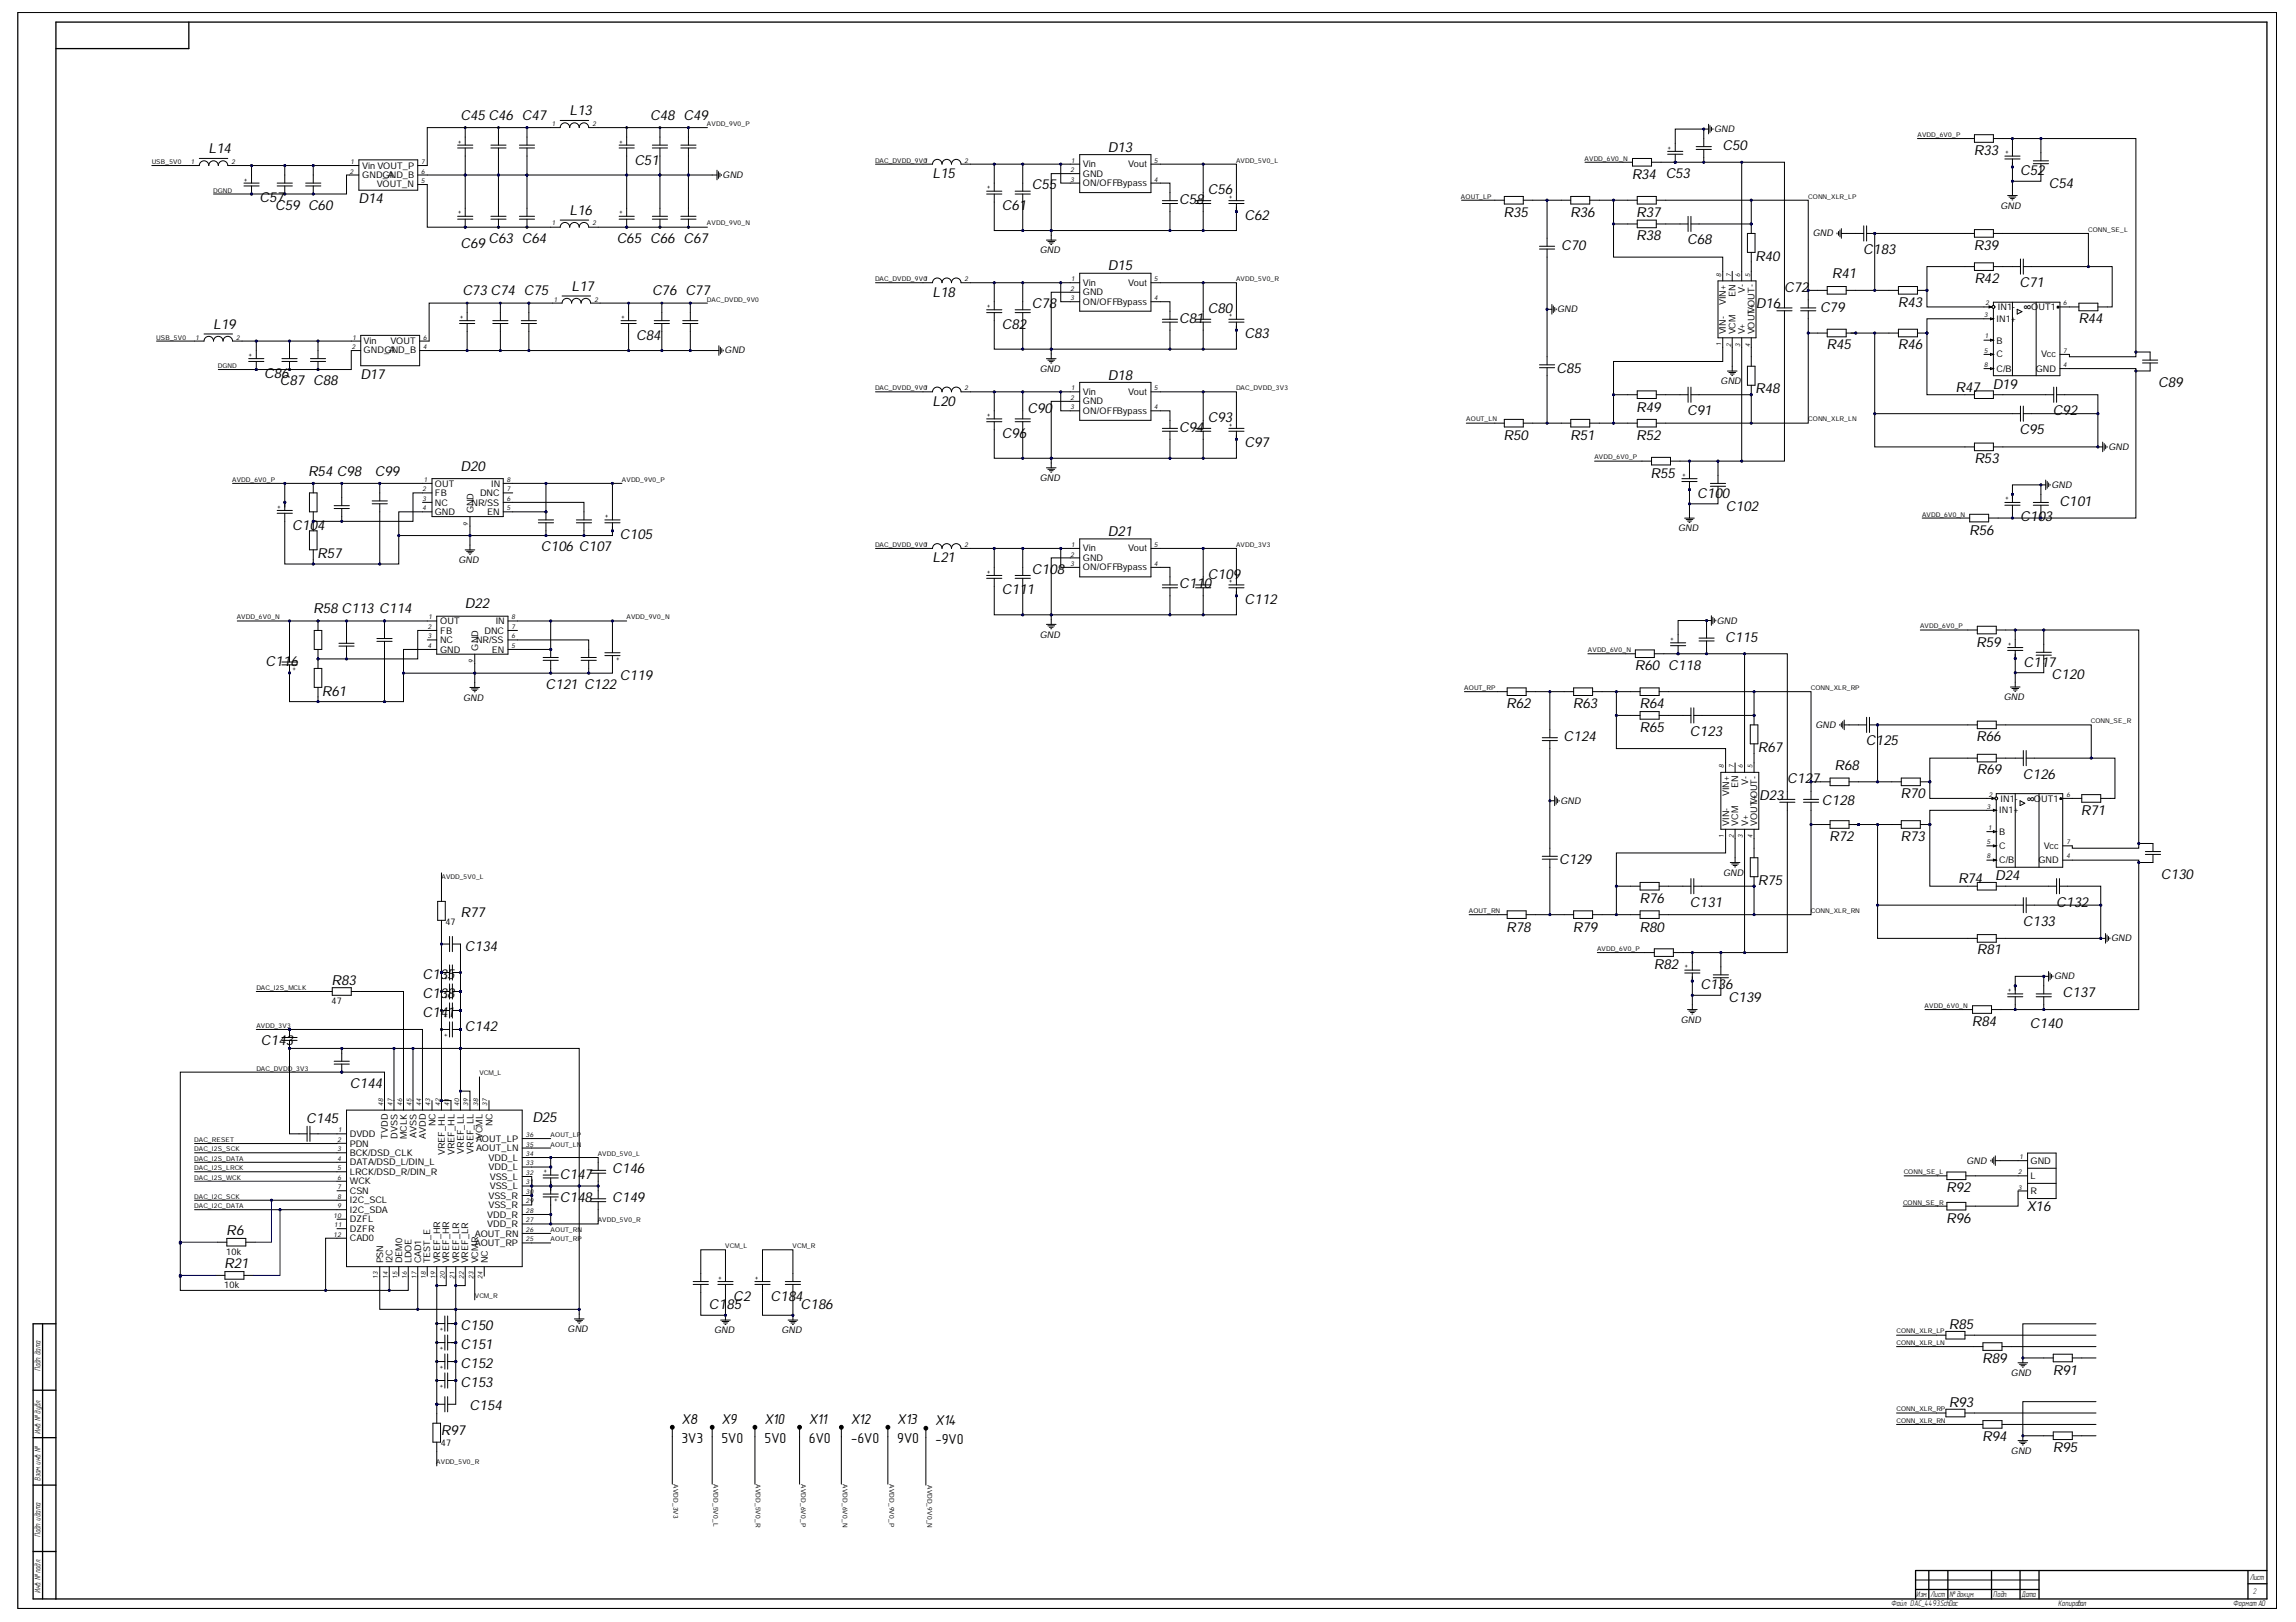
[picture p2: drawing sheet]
<svg xmlns="http://www.w3.org/2000/svg" width="297mm" height="210mm" viewBox="0 0 297 210" stroke-linecap="round" stroke-linejoin="round" font-family="sans-serif">
<defs><g id="words">
<g font-size="1.9">
<text x="88.2" y="184.3">X8</text>
<text x="93.3" y="184.3">X9</text>
<text x="98.9" y="184.3">X10</text>
<text x="104.7" y="184.3">X11</text>
<text x="110.1" y="184.3">X12</text>
<text x="116.1" y="184.3">X13</text>
<text x="121" y="184.4">X14</text>
<text x="88.2" y="186.8">3V3</text>
<text x="93.3" y="186.8">5V0</text>
<text x="98.9" y="186.8">5V0</text>
<text x="104.7" y="186.8">6V0</text>
<text x="110.1" y="186.8">-6V0</text>
<text x="116.1" y="186.8">9V0</text>
<text x="121" y="186.8">-9V0</text>
</g>
<g font-size="1.8">
<text x="59.6" y="15.5">C45 C46 C47</text>
<text x="73.7" y="14.9">L13</text>
<text x="84.1" y="15.5">C48 C49</text>
<text x="27" y="19.8">L14</text>
<text x="82.1" y="21.3">C51</text>
<text x="120.6" y="23">L15</text>
<text x="143.3" y="19.6">D13</text>
<text x="211.1" y="23.2">R34 C53</text>
<text x="222.9" y="19.4">C50</text>
<text x="255.3" y="20.1">R33</text>
<text x="261.3" y="22.7">C52</text>
<text x="33.6" y="26.2">C57</text>
<text x="35.6" y="27.1">C59 C60</text>
<text x="46.4" y="26.3">D14</text>
<text x="73.7" y="27.8">L16</text>
<text x="129.6" y="27.2">C61</text>
<text x="133.5" y="24.5">C55</text>
<text x="152.5" y="26.4">C58</text>
<text x="156.3" y="25.1">C56</text>
<text x="161" y="28.5">C62</text>
<text x="194.5" y="28.1">R35</text>
<text x="203.1" y="28.1">R36</text>
<text x="211.7" y="28.1">R37</text>
<text x="265.1" y="24.3">C54</text>
<text x="59.6" y="32.1">C69</text>
<text x="63.2" y="31.4">C63 C64</text>
<text x="79.8" y="31.4">C65 C66 C67</text>
<text x="143.3" y="35">D15</text>
<text x="202" y="32.3">C70</text>
<text x="211.7" y="31.1">R38</text>
<text x="218.3" y="31.6">C68</text>
<text x="227.1" y="33.7">R40</text>
<text x="237" y="35.9">R41</text>
<text x="241" y="32.9">C183</text>
<text x="255.3" y="32.4">R39</text>
<text x="59.8" y="38.2">C73 C74 C75</text>
<text x="73.9" y="37.6">L17</text>
<text x="84.4" y="38.2">C76 C77</text>
<text x="120.6" y="38.4">L18</text>
<text x="133.5" y="39.9">C78</text>
<text x="152.5" y="41.8">C81</text>
<text x="156.3" y="40.5">C80</text>
<text x="227.2" y="39.9">D16</text>
<text x="230.8" y="37.8">C72</text>
<text x="235.5" y="40.4">C79</text>
<text x="245.5" y="39.7">R43</text>
<text x="255.4" y="36.6">R42</text>
<text x="261.3" y="37.1">C71</text>
<text x="261.8" y="40.4">∞</text>
<text x="268.9" y="41.8">R44</text>
<text x="27.6" y="42.5">L19</text>
<text x="82.3" y="44">C84</text>
<text x="129.6" y="42.6">C82</text>
<text x="161" y="43.8">C83</text>
<text x="236.3" y="45.2">R45</text>
<text x="245.5" y="45.2">R46</text>
<text x="34.2" y="48.9">C86</text>
<text x="36.2" y="49.9">C87 C88</text>
<text x="46.6" y="49">D17</text>
<text x="120.6" y="52.5">L20</text>
<text x="132.9" y="53.4">C90</text>
<text x="143.3" y="49.1">D18</text>
<text x="201.4" y="48.3">C85</text>
<text x="211.7" y="53.3">R49</text>
<text x="218.3" y="53.8">C91</text>
<text x="227.1" y="50.9">R48</text>
<text x="253" y="50.7">R47</text>
<text x="257.8" y="50.3">D19</text>
<text x="265.6" y="53.8">C92</text>
<text x="279.2" y="50.1">C89</text>
<text x="129.6" y="56.7">C96</text>
<text x="152.5" y="55.9">C94</text>
<text x="156.3" y="54.6">C93</text>
<text x="161" y="57.9">C97</text>
<text x="194.5" y="56.9">R50</text>
<text x="203.1" y="56.9">R51</text>
<text x="211.7" y="56.9">R52</text>
<text x="255.4" y="59.9">R53</text>
<text x="261.3" y="56.2">C95</text>
<text x="39.8" y="61.5">R54 C98</text>
<text x="48.5" y="61.5">C99</text>
<text x="59.6" y="61">D20</text>
<text x="213.5" y="61.8">R55</text>
<text x="219.6" y="64.4">C100</text>
<text x="266.4" y="65.4">C101</text>
<text x="37.8" y="68.6">C104</text>
<text x="70" y="71.4">C106 C107</text>
<text x="80.2" y="69.7">C105</text>
<text x="143.3" y="69.3">D21</text>
<text x="223.3" y="66.1">C102</text>
<text x="254.8" y="69.2">R56</text>
<text x="261.3" y="67.5">C103</text>
<text x="41" y="72.2">R57</text>
<text x="120.6" y="72.8">L21</text>
<text x="129.6" y="76.9">C111</text>
<text x="133.5" y="74.2">C108</text>
<text x="152.5" y="76.1">C110</text>
<text x="156.3" y="74.9">C109</text>
<text x="40.5" y="79.4">R58 C113 C114</text>
<text x="60.2" y="78.7">D22</text>
<text x="161" y="78.2">C112</text>
<text x="223.2" y="83">C115</text>
<text x="255.7" y="83.7">R59</text>
<text x="34.4" y="86.1">C116</text>
<text x="70.6" y="89.2">C121 C122</text>
<text x="80.2" y="88">C119</text>
<text x="211.5" y="86.7">R60 C118</text>
<text x="261.8" y="86.3">C117</text>
<text x="265.4" y="87.9">C120</text>
<text x="41.6" y="90">R61</text>
<text x="194.8" y="91.6">R62</text>
<text x="202.3" y="95.9">C124</text>
<text x="203.5" y="91.6">R63</text>
<text x="212.1" y="94.8">R65</text>
<text x="212.1" y="91.6">R64</text>
<text x="218.6" y="95.2">C123</text>
<text x="255.7" y="96">R66</text>
<text x="227.4" y="97.3">R67</text>
<text x="231.2" y="101.4">C127</text>
<text x="237.3" y="99.6">R68</text>
<text x="241.4" y="96.5">C125</text>
<text x="255.8" y="100.2">R69</text>
<text x="261.7" y="100.8">C126</text>
<text x="227.6" y="103.5">D23</text>
<text x="235.7" y="104.2">C128</text>
<text x="245.9" y="103.3">R70</text>
<text x="262.2" y="104.1">∞</text>
<text x="269.2" y="105.5">R71</text>
<text x="201.7" y="111.8">C129</text>
<text x="236.6" y="108.9">R72</text>
<text x="245.9" y="108.9">R73</text>
<text x="258.1" y="113.9">D24</text>
<text x="279.5" y="113.7">C130</text>
<text x="59.6" y="118.7">R77</text>
<text x="212.1" y="116.8">R76</text>
<text x="218.6" y="117.3">C131</text>
<text x="227.4" y="114.6">R75</text>
<text x="253.3" y="114.3">R74</text>
<text x="261.7" y="119.8">C133</text>
<text x="266" y="117.3">C132</text>
<text x="60.2" y="123">C134</text>
<text x="194.8" y="120.6">R78</text>
<text x="203.5" y="120.6">R79</text>
<text x="212.1" y="120.6">R80</text>
<text x="214" y="125.5">R82</text>
<text x="255.8" y="123.5">R81</text>
<text x="42.9" y="127.4">R83</text>
<text x="54.7" y="126.7">C135</text>
<text x="54.7" y="129.2">C138</text>
<text x="54.7" y="131.6">C141</text>
<text x="220" y="128">C136</text>
<text x="223.6" y="129.7">C139</text>
<text x="266.8" y="129">C137</text>
<text x="33.8" y="135.3">C143</text>
<text x="60.2" y="133.4">C142</text>
<text x="255.1" y="132.8">R84</text>
<text x="262.6" y="133">C140</text>
<text x="45.3" y="140.8">C144</text>
<text x="39.6" y="145.3">C145</text>
<text x="68.9" y="145.2">D25</text>
<text x="72.4" y="152.5">C147</text>
<text x="72.4" y="155.6">C148</text>
<text x="79.2" y="151.8">C146</text>
<text x="79.2" y="155.6">C149</text>
<text x="251.8" y="154.3">R92</text>
<text x="29.3" y="159.8">R6</text>
<text x="251.8" y="158.3">R96</text>
<text x="262.2" y="156.7">X16</text>
<text x="29" y="164.1">R21</text>
<text x="59.6" y="172.1">C150</text>
<text x="91.7" y="169.4">C1</text>
<text x="94" y="169.4">85</text>
<text x="94.8" y="168.3">C2</text>
<text x="99.7" y="168.3">C18</text>
<text x="102.9" y="168.3">4</text>
<text x="103.6" y="169.4">C186</text>
<text x="252.1" y="172">R85</text>
<text x="59.6" y="174.6">C151</text>
<text x="59.6" y="177">C152</text>
<text x="59.6" y="179.5">C153</text>
<text x="256.4" y="176.4">R89</text>
<text x="265.6" y="177.9">R91</text>
<text x="57" y="185.7">R97</text>
<text x="60.7" y="182.5">C154</text>
<text x="252.1" y="182.1">R93</text>
<text x="256.4" y="186.5">R94</text>
<text x="265.6" y="187.9">R95</text>
</g>
<g font-size="1.2">
<text x="221.8" y="17.1">GND</text>
<text x="46.9" y="21.8">Vin VOUT_P</text>
<text x="46.9" y="23.1">GND_A</text>
<text x="49.5" y="23.1">GND_B</text>
<text x="93.5" y="23.1">GND</text>
<text x="140.1" y="21.6">Vin</text>
<text x="140.1" y="22.9">GND</text>
<text x="145.9" y="21.6">Vout</text>
<text x="48.7" y="24.3">VOUT_N</text>
<text x="140.1" y="24.1">ON/OFFBypass</text>
<text x="258.8" y="27.1">GND</text>
<text x="134.5" y="32.8">GND</text>
<text x="234.5" y="30.6">GND</text>
<text x="140.1" y="37">Vin</text>
<text x="140.1" y="38.2">GND</text>
<text x="140.1" y="39.5">ON/OFFBypass</text>
<text x="145.9" y="37">Vout</text>
<text x="201.4" y="40.4">GND</text>
<text x="223.3" y="39.5" transform="rotate(-90 223.3 39.5)">VIN+</text>
<text x="224.5" y="38.4" transform="rotate(-90 224.5 38.4)">EN</text>
<text x="225.7" y="38" transform="rotate(-90 225.7 38)">V-</text>
<text x="258.3" y="41.7">IN1+</text>
<text x="258.5" y="40.2">IN1-</text>
<text x="262.8" y="40.2">OUT1</text>
<text x="47" y="44.6">Vin</text>
<text x="47" y="45.7">GND_A</text>
<text x="49.7" y="45.7">GND_B</text>
<text x="50.5" y="44.6">VOUT</text>
<text x="93.7" y="45.7">GND</text>
<text x="223.3" y="43.3" transform="rotate(-90 223.3 43.3)">VIN-</text>
<text x="224.5" y="43.3" transform="rotate(-90 224.5 43.3)">VCM</text>
<text x="225.7" y="43.3" transform="rotate(-90 225.7 43.3)">V+</text>
<text x="227" y="43.3" transform="rotate(-90 227 43.3)">VOUTV+OUT-</text>
<text x="258.3" y="44.5">B</text>
<text x="258.3" y="46.2">C</text>
<text x="264.1" y="46.2">Vcc</text>
<text x="134.5" y="48.1">GND</text>
<text x="140.1" y="51.1">Vin</text>
<text x="140.1" y="52.3">GND</text>
<text x="140.1" y="53.6">ON/OFFBypass</text>
<text x="145.9" y="51.1">Vout</text>
<text x="222.6" y="49.7">GND</text>
<text x="258.3" y="48.1">C/B</text>
<text x="263.4" y="48.1">GND</text>
<text x="272.8" y="58.2">GND</text>
<text x="56.3" y="63">OUT</text>
<text x="56.3" y="64.2">FB</text>
<text x="56.3" y="65.4">NC</text>
<text x="61" y="65.4">NR/SS</text>
<text x="62.1" y="64.2">DNC</text>
<text x="63.5" y="63">IN</text>
<text x="134.5" y="62.2">GND</text>
<text x="265.4" y="63.2">GND</text>
<text x="56.3" y="66.6">GND</text>
<text x="61.3" y="66.4" transform="rotate(-90 61.3 66.4)">GND</text>
<text x="63" y="66.6">EN</text>
<text x="140.1" y="71.4">Vin</text>
<text x="145.9" y="71.4">Vout</text>
<text x="217.1" y="68.7">GND</text>
<text x="59.3" y="72.9">GND</text>
<text x="140.1" y="72.6">GND</text>
<text x="140.1" y="73.8">ON/OFFBypass</text>
<text x="56.9" y="80.7">OUT</text>
<text x="56.9" y="82">FB</text>
<text x="56.9" y="83.2">NC</text>
<text x="61.6" y="83.2">NR/SS</text>
<text x="62.7" y="82">DNC</text>
<text x="64.1" y="80.7">IN</text>
<text x="134.5" y="82.5">GND</text>
<text x="222.1" y="80.7">GND</text>
<text x="56.9" y="84.5">GND</text>
<text x="61.8" y="84.2" transform="rotate(-90 61.8 84.2)">GND</text>
<text x="63.6" y="84.5">EN</text>
<text x="59.9" y="90.7">GND</text>
<text x="234.9" y="94.2">GND</text>
<text x="259.2" y="90.6">GND</text>
<text x="224.9" y="102" transform="rotate(-90 224.9 102)">EN</text>
<text x="226.2" y="101.5" transform="rotate(-90 226.2 101.5)">V-</text>
<text x="201.9" y="104.1">GND</text>
<text x="223.7" y="106.9" transform="rotate(-90 223.7 106.9)">VIN-</text>
<text x="223.7" y="103.1" transform="rotate(-90 223.7 103.1)">VIN+</text>
<text x="224.9" y="106.9" transform="rotate(-90 224.9 106.9)">VCM</text>
<text x="226.2" y="106.9" transform="rotate(-90 226.2 106.9)">V+</text>
<text x="227.3" y="106.9" transform="rotate(-90 227.3 106.9)">VOUTV+OUT-</text>
<text x="258.6" y="105.3">IN1+</text>
<text x="258.8" y="103.7">IN1-</text>
<text x="263.1" y="103.7">OUT1</text>
<text x="222.9" y="113.4">GND</text>
<text x="258.6" y="108">B</text>
<text x="258.6" y="109.9">C</text>
<text x="258.6" y="111.7">C/B</text>
<text x="263.7" y="111.7">GND</text>
<text x="264.4" y="109.9">Vcc</text>
<text x="57.6" y="119.7">47</text>
<text x="273.1" y="121.8">GND</text>
<text x="42.9" y="129.9">47</text>
<text x="265.7" y="126.7">GND</text>
<text x="217.4" y="132.4">GND</text>
<text x="45.3" y="147.1">DVDD</text>
<text x="45.3" y="148.4">PDN</text>
<text x="45.3" y="149.6">BCK/DSD_CLK</text>
<text x="50.2" y="147.4" transform="rotate(-90 50.2 147.4)">TVDD</text>
<text x="51.4" y="147.4" transform="rotate(-90 51.4 147.4)">DVSS</text>
<text x="52.6" y="147.4" transform="rotate(-90 52.6 147.4)">MCLK</text>
<text x="53.9" y="147.3" transform="rotate(-90 53.9 147.3)">AVSS</text>
<text x="55.1" y="147.4" transform="rotate(-90 55.1 147.4)">AVDD</text>
<text x="56.3" y="145.8" transform="rotate(-90 56.3 145.8)">NC</text>
<text x="57.5" y="149.5" transform="rotate(-90 57.5 149.5)">VREF_HL</text>
<text x="58.8" y="149.5" transform="rotate(-90 58.8 149.5)">VREF_HL</text>
<text x="60" y="149.3" transform="rotate(-90 60 149.3)">VREF_LL</text>
<text x="61.3" y="149.3" transform="rotate(-90 61.3 149.3)">VREF_LL</text>
<text x="61.6" y="149">AOUT_LN</text>
<text x="61.6" y="147.8">AOUT_LP</text>
<text x="62.4" y="147.4" transform="rotate(-90 62.4 147.4)">VCML</text>
<text x="63.7" y="145.8" transform="rotate(-90 63.7 145.8)">NC</text>
<text x="45.3" y="150.8">DATA/DSD_L/DIN_L</text>
<text x="45.3" y="152">LRCK/DSD_R/DIN_R</text>
<text x="45.3" y="153.3">WCK</text>
<text x="45.3" y="154.5">CSN</text>
<text x="45.3" y="155.7">I2C_SCL</text>
<text x="63.2" y="155.1">VSS_R</text>
<text x="63.2" y="151.4">VDD_L</text>
<text x="63.2" y="150.2">VDD_L</text>
<text x="63.4" y="153.9">VSS_L</text>
<text x="63.4" y="152.7">VSS_L</text>
<text x="254.4" y="150.6">GND</text>
<text x="262.7" y="150.6">GND</text>
<text x="262.7" y="152.6">L</text>
<text x="262.7" y="154.5">R</text>
<text x="45.3" y="157">I2C_SDA</text>
<text x="45.3" y="158.2">DZFL</text>
<text x="45.3" y="159.4">DZFR</text>
<text x="45.3" y="160.6">CAD0</text>
<text x="61.4" y="161.2">AOUT_RP</text>
<text x="61.4" y="160">AOUT_RN</text>
<text x="63" y="158.8">VDD_R</text>
<text x="63" y="157.6">VDD_R</text>
<text x="63.2" y="156.3">VSS_R</text>
<text x="29" y="166.7">10k</text>
<text x="29.3" y="162.4">10k</text>
<text x="49.6" y="163.5" transform="rotate(-90 49.6 163.5)">PSN</text>
<text x="50.8" y="163.5" transform="rotate(-90 50.8 163.5)">I2C</text>
<text x="52" y="163.5" transform="rotate(-90 52 163.5)">DEM0</text>
<text x="53.2" y="163.5" transform="rotate(-90 53.2 163.5)">LDOE</text>
<text x="54.5" y="163.5" transform="rotate(-90 54.5 163.5)">CAD1</text>
<text x="55.7" y="163.5" transform="rotate(-90 55.7 163.5)">TEST_E</text>
<text x="56.9" y="163.5" transform="rotate(-90 56.9 163.5)">VREF_HR</text>
<text x="58.1" y="163.5" transform="rotate(-90 58.1 163.5)">VREF_HR</text>
<text x="59.4" y="163.5" transform="rotate(-90 59.4 163.5)">VREF_LR</text>
<text x="60.6" y="163.5" transform="rotate(-90 60.6 163.5)">VREF_LR</text>
<text x="61.8" y="163.5" transform="rotate(-90 61.8 163.5)">VCMR</text>
<text x="63.1" y="163.5" transform="rotate(-90 63.1 163.5)">NC</text>
<text x="73.4" y="172.4">GND</text>
<text x="92.4" y="172.6">GND</text>
<text x="101.1" y="172.6">GND</text>
<text x="260.2" y="178">GND</text>
<text x="57" y="187.2">47</text>
<text x="260.2" y="188.1">GND</text>
</g>
<g font-size="1">
<text x="31.6" y="23.5">+</text>
<text x="59.2" y="18.6">+</text>
<text x="80.1" y="18.6">+</text>
<text x="215.7" y="19.4">+</text>
<text x="259.4" y="19.9">+</text>
<text x="59.2" y="27.7">+</text>
<text x="80.1" y="27.7">+</text>
<text x="127.7" y="24.5">+</text>
<text x="159" y="25.8">+</text>
<text x="59.5" y="41.3">+</text>
<text x="80.4" y="41.3">+</text>
<text x="127.7" y="39.9">+</text>
<text x="159" y="41.1">+</text>
<text x="32.2" y="46.2">+</text>
<text x="127.7" y="54">+</text>
<text x="159" y="55.2">+</text>
<text x="35.9" y="65.9">+</text>
<text x="217.6" y="61.7">+</text>
<text x="259.4" y="64.8">+</text>
<text x="78.3" y="67">+</text>
<text x="127.7" y="74.2">+</text>
<text x="159" y="75.5">+</text>
<text x="216.1" y="82.9">+</text>
<text x="259.7" y="83.6">+</text>
<text x="38.3" y="86.3" transform="rotate(-180 38.3 86.3)">+</text>
<text x="80.2" y="85" transform="rotate(-180 80.2 85)">+</text>
<text x="217.9" y="125.3">+</text>
<text x="58" y="131.7" transform="rotate(-90 58 131.7)">+</text>
<text x="58" y="129.3" transform="rotate(-90 58 129.3)">+</text>
<text x="58" y="126.8" transform="rotate(-90 58 126.8)">+</text>
<text x="259.7" y="128.4">+</text>
<text x="58" y="134.2" transform="rotate(-90 58 134.2)">+</text>
<text x="70.3" y="151.8">+</text>
<text x="72.2" y="155.1" transform="rotate(-180 72.2 155.1)">+</text>
<text x="92.9" y="165.6">+</text>
<text x="97.6" y="165.6">+</text>
<text x="57.4" y="172.2" transform="rotate(-90 57.4 172.2)">+</text>
<text x="57.4" y="179.6" transform="rotate(-90 57.4 179.6)">+</text>
<text x="57.4" y="177.1" transform="rotate(-90 57.4 177.1)">+</text>
<text x="57.4" y="174.7" transform="rotate(-90 57.4 174.7)">+</text>
</g>
<g font-size=".9">
<text x="71.4" y="16.3">1</text>
<text x="76.7" y="16.3">2</text>
<text x="24.7" y="21.2">1</text>
<text x="30" y="21.2">2</text>
<text x="45.3" y="22.5">2</text>
<text x="45.3" y="21.2">1</text>
<text x="54.5" y="23.7">5</text>
<text x="54.5" y="22.5">6</text>
<text x="54.5" y="21.2">7</text>
<text x="124.8" y="21">2</text>
<text x="138.5" y="22.2">2</text>
<text x="138.5" y="23.5">3</text>
<text x="138.6" y="21">1</text>
<text x="149.3" y="23.5">4</text>
<text x="149.3" y="21">5</text>
<text x="71.4" y="29.2">1</text>
<text x="76.7" y="29.2">2</text>
<text x="222.7" y="35.8" transform="rotate(-90 222.7 35.8)">8</text>
<text x="224" y="35.8" transform="rotate(-90 224 35.8)">7</text>
<text x="225.1" y="35.8" transform="rotate(-90 225.1 35.8)">6</text>
<text x="226.4" y="35.8" transform="rotate(-90 226.4 35.8)">5</text>
<text x="71.7" y="39.1">1</text>
<text x="76.9" y="39.1">2</text>
<text x="124.8" y="36.4">2</text>
<text x="138.5" y="37.6">2</text>
<text x="138.5" y="38.8">3</text>
<text x="138.6" y="36.4">1</text>
<text x="149.3" y="38.8">4</text>
<text x="149.3" y="36.4">5</text>
<text x="256.7" y="41.1">3</text>
<text x="256.9" y="39.5">2</text>
<text x="266.9" y="39.5">6</text>
<text x="25.3" y="44">1</text>
<text x="30.5" y="44">2</text>
<text x="45.5" y="45.1">2</text>
<text x="45.6" y="44">1</text>
<text x="54.7" y="45.1">4</text>
<text x="54.7" y="44">6</text>
<text x="222.7" y="44.7" transform="rotate(-90 222.7 44.7)">1</text>
<text x="224" y="44.9" transform="rotate(-90 224 44.9)">2</text>
<text x="225.1" y="44.9" transform="rotate(-90 225.1 44.9)">3</text>
<text x="226.4" y="44.9" transform="rotate(-90 226.4 44.9)">4</text>
<text x="256.7" y="45.7">5</text>
<text x="256.7" y="47.5">8</text>
<text x="256.8" y="43.8">1</text>
<text x="266.9" y="47.5">4</text>
<text x="266.9" y="45.7">7</text>
<text x="124.8" y="50.5">2</text>
<text x="138.5" y="51.7">2</text>
<text x="138.5" y="52.9">3</text>
<text x="138.6" y="50.5">1</text>
<text x="149.3" y="52.9">4</text>
<text x="149.3" y="50.5">5</text>
<text x="54.7" y="63.6">2</text>
<text x="54.7" y="64.8">3</text>
<text x="54.8" y="62.4">1</text>
<text x="65.6" y="64.8">6</text>
<text x="65.6" y="63.6">7</text>
<text x="65.6" y="62.4">8</text>
<text x="54.7" y="66">4</text>
<text x="60.6" y="68.1" transform="rotate(-90 60.6 68.1)">9</text>
<text x="65.6" y="66">5</text>
<text x="124.8" y="70.8">2</text>
<text x="138.6" y="70.8">1</text>
<text x="149.3" y="70.8">5</text>
<text x="138.5" y="72">2</text>
<text x="138.5" y="73.2">3</text>
<text x="149.3" y="73.2">4</text>
<text x="55.3" y="81.4">2</text>
<text x="55.3" y="82.6">3</text>
<text x="55.3" y="83.9">4</text>
<text x="55.4" y="80.1">1</text>
<text x="66.2" y="83.9">5</text>
<text x="66.2" y="82.6">6</text>
<text x="66.2" y="81.4">7</text>
<text x="66.2" y="80.1">8</text>
<text x="61.3" y="85.8" transform="rotate(-90 61.3 85.8)">9</text>
<text x="223" y="99.4" transform="rotate(-90 223 99.4)">8</text>
<text x="224.3" y="99.4" transform="rotate(-90 224.3 99.4)">7</text>
<text x="225.5" y="99.4" transform="rotate(-90 225.5 99.4)">6</text>
<text x="226.7" y="99.4" transform="rotate(-90 226.7 99.4)">5</text>
<text x="257" y="104.7">3</text>
<text x="257.2" y="107.5">1</text>
<text x="257.3" y="103.1">2</text>
<text x="267.4" y="103.1">6</text>
<text x="223" y="108.4" transform="rotate(-90 223 108.4)">1</text>
<text x="224.3" y="108.5" transform="rotate(-90 224.3 108.5)">2</text>
<text x="225.5" y="108.5" transform="rotate(-90 225.5 108.5)">3</text>
<text x="226.7" y="108.5" transform="rotate(-90 226.7 108.5)">4</text>
<text x="257" y="109.2">5</text>
<text x="257" y="111.1">8</text>
<text x="267.4" y="111.1">4</text>
<text x="267.4" y="109.2">7</text>
<text x="49.6" y="143.1" transform="rotate(-90 49.6 143.1)">48</text>
<text x="50.8" y="143.1" transform="rotate(-90 50.8 143.1)">47</text>
<text x="52" y="143.1" transform="rotate(-90 52 143.1)">46</text>
<text x="53.2" y="143.1" transform="rotate(-90 53.2 143.1)">45</text>
<text x="54.5" y="143.1" transform="rotate(-90 54.5 143.1)">44</text>
<text x="55.7" y="143.1" transform="rotate(-90 55.7 143.1)">43</text>
<text x="56.9" y="143.1" transform="rotate(-90 56.9 143.1)">42</text>
<text x="58.1" y="143.1" transform="rotate(-90 58.1 143.1)">41</text>
<text x="59.4" y="143.1" transform="rotate(-90 59.4 143.1)">40</text>
<text x="60.6" y="143.1" transform="rotate(-90 60.6 143.1)">39</text>
<text x="61.8" y="143.1" transform="rotate(-90 61.8 143.1)">38</text>
<text x="63" y="143.1" transform="rotate(-90 63 143.1)">37</text>
<text x="43.7" y="147.8">2</text>
<text x="43.7" y="149">3</text>
<text x="43.7" y="146.5">1</text>
<text x="68" y="149.6">34</text>
<text x="68" y="148.4">35</text>
<text x="68" y="147.1">36</text>
<text x="261.3" y="150">1</text>
<text x="43.7" y="150.2">4</text>
<text x="43.7" y="151.4">5</text>
<text x="43.7" y="152.7">6</text>
<text x="43.7" y="153.9">7</text>
<text x="43.7" y="155.1">8</text>
<text x="68" y="155.7">29</text>
<text x="68" y="154.5">30</text>
<text x="68" y="153.3">31</text>
<text x="68" y="152">32</text>
<text x="68" y="150.8">33</text>
<text x="261.1" y="151.9">2</text>
<text x="261.1" y="154">3</text>
<text x="43.1" y="157.6">10</text>
<text x="43.1" y="160">12</text>
<text x="43.2" y="158.8">11</text>
<text x="43.7" y="156.3">9</text>
<text x="68" y="160.6">25</text>
<text x="68" y="159.4">26</text>
<text x="68" y="158.2">27</text>
<text x="68" y="157">28</text>
<text x="48.9" y="165.5" transform="rotate(-90 48.9 165.5)">13</text>
<text x="50.2" y="165.5" transform="rotate(-90 50.2 165.5)">14</text>
<text x="51.4" y="165.5" transform="rotate(-90 51.4 165.5)">15</text>
<text x="52.6" y="165.5" transform="rotate(-90 52.6 165.5)">16</text>
<text x="53.9" y="165.5" transform="rotate(-90 53.9 165.5)">17</text>
<text x="55.1" y="165.5" transform="rotate(-90 55.1 165.5)">18</text>
<text x="56.3" y="165.5" transform="rotate(-90 56.3 165.5)">19</text>
<text x="57.5" y="165.5" transform="rotate(-90 57.5 165.5)">20</text>
<text x="58.8" y="165.5" transform="rotate(-90 58.8 165.5)">21</text>
<text x="60" y="165.5" transform="rotate(-90 60 165.5)">22</text>
<text x="61.3" y="165.5" transform="rotate(-90 61.3 165.5)">23</text>
<text x="62.4" y="165.5" transform="rotate(-90 62.4 165.5)">24</text>
<text x="5.2" y="177.5" transform="rotate(-90 5.2 177.5)">Подп. дата</text>
<text x="5.2" y="185.6" transform="rotate(-90 5.2 185.6)">Инв. № дубл.</text>
<text x="5.2" y="191.7" transform="rotate(-90 5.2 191.7)">Взам.инв. №</text>
<text x="5.2" y="198.9" transform="rotate(-90 5.2 198.9)">Подп. идата</text>
<text x="5.2" y="206.2" transform="rotate(-90 5.2 206.2)">Инв. № подл.</text>
<text x="244.7" y="207.8">Файл: DAC_4493.SchDoc</text>
<text x="247.9" y="206.6">Изм.</text>
<text x="249.8" y="206.6">Лист</text>
<text x="252.2" y="206.6">№ докум.</text>
<text x="257.9" y="206.6">Подп.</text>
<text x="261.5" y="206.6">Дата</text>
<text x="266.3" y="207.8">Копировал</text>
<text x="288.9" y="207.8">Формат А0</text>
<text x="291" y="204.4">Лист</text>
</g>
<text font-size=".9" fill="#303030" x="291.5" y="206.3">2</text>
<g font-size=".8">
<text x="91.5" y="16.3">AVDD_9V0_P</text>
<text x="248.1" y="17.8">AVDD_6V0_P</text>
<text x="19.6" y="21.2">USB_5V0</text>
<text x="113.2" y="21">DAC_DVDD_9V01</text>
<text x="159.9" y="21">AVDD_5V0_L</text>
<text x="205" y="20.8">AVDD_6V0_N</text>
<text x="27.6" y="24.9">DGND</text>
<text x="91.5" y="29.2">AVDD_9V0_N</text>
<text x="189" y="25.7">AOUT_LP</text>
<text x="233.9" y="25.7">CONN_XLR_LP</text>
<text x="270.1" y="30">CONN_SE_L</text>
<text x="91.5" y="39.1">DAC_DVDD_9V0</text>
<text x="113.2" y="36.4">DAC_DVDD_9V01</text>
<text x="159.9" y="36.4">AVDD_5V0_R</text>
<text x="20.2" y="44">USB_5V0</text>
<text x="28.2" y="47.6">DGND</text>
<text x="113.2" y="50.5">DAC_DVDD_9V01</text>
<text x="159.9" y="50.5">DAC_DVDD_3V3</text>
<text x="189.7" y="54.5">AOUT_LN</text>
<text x="206.3" y="59.4">AVDD_6V0_P</text>
<text x="233.9" y="54.5">CONN_XLR_LN</text>
<text x="30" y="62.4">AVDD_6V0_P</text>
<text x="80.5" y="62.4">AVDD_9V0_P</text>
<text x="113.2" y="70.8">DAC_DVDD_9V01</text>
<text x="159.9" y="70.8">AVDD_3V3</text>
<text x="248.7" y="66.9">AVDD_6V0_N</text>
<text x="30.6" y="80.1">AVDD_6V0_N</text>
<text x="81.1" y="80.1">AVDD_9V0_N</text>
<text x="248.4" y="81.3">AVDD_6V0_P</text>
<text x="189.4" y="89.3">AOUT_RP</text>
<text x="205.4" y="84.4">AVDD_6V0_N</text>
<text x="234.3" y="89.3">CONN_XLR_RP</text>
<text x="270.5" y="93.6">CONN_SE_R</text>
<text x="57.1" y="113.8">AVDD_5V0_L</text>
<text x="190" y="118.2">AOUT_RN</text>
<text x="234.3" y="118.2">CONN_XLR_RN</text>
<text x="206.6" y="123.1">AVDD_6V0_P</text>
<text x="33.2" y="128.1">DAC_I2S_MCLK</text>
<text x="249" y="130.4">AVDD_6V0_N</text>
<text x="33.2" y="133">AVDD_3V3</text>
<text x="33.2" y="138.6">DAC_DVDD_3V3</text>
<text x="62" y="139.2">VCM_L</text>
<text x="25.1" y="149">DAC_I2S_SCK</text>
<text x="25.1" y="147.8">DAC_RESET</text>
<text x="71.2" y="147.1">AOUT_LP</text>
<text x="71.2" y="148.4">AOUT_LN</text>
<text x="77.3" y="149.6">AVDD_5V0_L</text>
<text x="25.1" y="155.1">DAC_I2C_SCK</text>
<text x="25.1" y="150.2">DAC_I2S_DATA</text>
<text x="25.1" y="151.4">DAC_I2S_LRCK</text>
<text x="25.1" y="152.7">DAC_I2S_WCK</text>
<text x="246.2" y="155.9">CONN_SE_R</text>
<text x="246.3" y="151.9">CONN_SE_L</text>
<text x="25.1" y="156.3">DAC_I2C_DATA</text>
<text x="71.2" y="159.4">AOUT_RN</text>
<text x="71.2" y="160.6">AOUT_RP</text>
<text x="77.3" y="158.2">AVDD_5V0_R</text>
<text x="93.8" y="161.6">VCM_L</text>
<text x="102.5" y="161.6">VCM_R</text>
<text x="61.4" y="168">VCM_R</text>
<text x="245.4" y="172.6">CONN_XLR_LP</text>
<text x="245.4" y="174.1">CONN_XLR_LN</text>
<text x="245.4" y="182.6">CONN_XLR_RP</text>
<text x="245.4" y="184.1">CONN_XLR_RN</text>
<text x="56.4" y="189.5">AVDD_5V0_R</text>
<text x="87.1" y="192.1" transform="rotate(90 87.1 192.1)">AVDD_3V3</text>
<text x="92.3" y="192.1" transform="rotate(90 92.3 192.1)">AVDD_5V0_L</text>
<text x="97.8" y="192.1" transform="rotate(90 97.8 192.1)">AVDD_5V0_R</text>
<text x="103.6" y="192.1" transform="rotate(90 103.6 192.1)">AVDD_6V0_P</text>
<text x="109.1" y="192.1" transform="rotate(90 109.1 192.1)">AVDD_6V0_N</text>
<text x="115.1" y="192.1" transform="rotate(90 115.1 192.1)">AVDD_9V0_P</text>
<text x="120" y="192.2" transform="rotate(90 120 192.2)">AVDD_9V0_N</text>
</g>
</g></defs>
<path d="M2.3 1.6h292.2v206.5h-292.2zM71.2 16.5h1.3a.61 .61 0 0 1 .6-.6 .61 .61 0 0 1 .6 .6 .62 .62 0 0 1 .6-.6 .62 .62 0 0 1 .6 .6 .61 .61 0 0 1 .6-.6 .61 .61 0 0 1 .7 .6h1.2M72.5 15.6h3.7M24.6 21.4h1.2a.61 .61 0 0 1 .6-.6 .61 .61 0 0 1 .6 .6 .62 .62 0 0 1 .6-.6 .62 .62 0 0 1 .6 .6 .61 .61 0 0 1 .7-.6 .61 .61 0 0 1 .6 .6h1.2M25.8 20.5h3.7M45.2 21.4h1.2M45.2 22.6h1.2M46.4 20.7h7.6v3.9h-7.6zM54 21.4h1.3M54 22.6h1.3M54 23.9h1.3M247.8 204.5h16" fill="none" stroke="#000" stroke-width=".13"/>
<g fill="none" stroke="#000" stroke-width=".17">
<path d="M24.4 2.9v3.4h-17.2M4.3 179.9h2.9M5.5 171.3v35.6M7.2 171.3h-2.9v35.6h289v-204h-286.1v204M4.3 192.2h2.9M4.3 186h2.9M4.3 200.8h2.9M247.8 205.7h16M249.5 203.2v3.7M252 203.2v3.7M257.6 203.2v3.7M261.3 203.2v3.7"/>
<path d="M263.8 203.2v3.7M290.8 203.2v3.7M290.8 205h2.5M293.3 203.2h-45.5v3.7"/>
</g>
<circle cx="36.8" cy="25.1" r=".12" fill="#000080"/>
<circle cx="36.8" cy="25.1" r=".12" fill="none" stroke="#000080" stroke-width=".13"/>
<path d="M36.8 22.6v1.1M36.8 24.1v1" fill="none" stroke="#000" stroke-width=".13"/>
<circle cx="36.8" cy="25.1" r=".12" fill="#000080"/>
<circle cx="36.8" cy="25.1" r=".12" fill="none" stroke="#000080" stroke-width=".13"/>
<path d="M35.9 24.1h1.9M35.9 23.7h1.9" fill="none" stroke="#000" stroke-width=".13"/>
<circle cx="40.5" cy="25.1" r=".12" fill="#000080"/>
<circle cx="40.5" cy="25.1" r=".12" fill="none" stroke="#000080" stroke-width=".13"/>
<path d="M40.5 22.6v1.1M40.5 24.1v1" fill="none" stroke="#000" stroke-width=".13"/>
<circle cx="40.5" cy="25.1" r=".12" fill="#000080"/>
<circle cx="40.5" cy="25.1" r=".12" fill="none" stroke="#000080" stroke-width=".13"/>
<path d="M39.5 24.1h2M39.5 23.7h2M25.2 44.1h1.2a.61 .61 0 0 1 .6-.6 .61 .61 0 0 1 .6 .6 .62 .62 0 0 1 .6-.6 .62 .62 0 0 1 .7 .6 .61 .61 0 0 1 .6-.6 .61 .61 0 0 1 .6 .6h1.2M26.4 43.2h3.7" fill="none" stroke="#000" stroke-width=".13"/>
<circle cx="37.5" cy="47.8" r=".13" fill="#000080"/>
<circle cx="37.5" cy="47.8" r=".13" fill="none" stroke="#000080" stroke-width=".13"/>
<path d="M37.5 45.4v1M37.5 46.8v1" fill="none" stroke="#000" stroke-width=".13"/>
<circle cx="37.5" cy="47.8" r=".13" fill="#000080"/>
<circle cx="37.5" cy="47.8" r=".13" fill="none" stroke="#000080" stroke-width=".13"/>
<path d="M36.5 46.8h1.9M36.5 46.4h1.9" fill="none" stroke="#000" stroke-width=".13"/>
<circle cx="41.1" cy="47.8" r=".13" fill="#000080"/>
<circle cx="41.1" cy="47.8" r=".13" fill="none" stroke="#000080" stroke-width=".13"/>
<path d="M41.1 45.4v1M41.1 46.8v1" fill="none" stroke="#000" stroke-width=".13"/>
<circle cx="41.1" cy="47.8" r=".13" fill="#000080"/>
<circle cx="41.1" cy="47.8" r=".13" fill="none" stroke="#000080" stroke-width=".13"/>
<g fill="none" stroke="#000" stroke-width=".13">
<path d="M63.5 19.2h2M63.5 18.8h2M64.5 17.7v1.1M64.5 19.2v1M67.2 19.2h2M67.2 18.8h2M68.2 17.7v1.1M68.2 19.2v1M40.2 46.8h1.9M40.2 46.4h1.9M45.4 44.1h1.3M45.4 45.4h1.3"/>
<path d="M46.7 43.4h7.6v3.9h-7.6zM54.3 44.1h1.2M54.3 45.4h1.2"/>
</g>
<circle cx="64.5" cy="29.4" r=".12" fill="#000080"/>
<circle cx="64.5" cy="29.4" r=".12" fill="none" stroke="#000080" stroke-width=".13"/>
<path d="M64.5 26.9v1.1M64.5 28.4v1" fill="none" stroke="#000" stroke-width=".13"/>
<circle cx="64.5" cy="29.4" r=".12" fill="#000080"/>
<circle cx="64.5" cy="29.4" r=".12" fill="none" stroke="#000080" stroke-width=".13"/>
<path d="M63.5 28.4h2M63.5 28h2" fill="none" stroke="#000" stroke-width=".13"/>
<circle cx="68.2" cy="29.4" r=".12" fill="#000080"/>
<circle cx="68.2" cy="29.4" r=".12" fill="none" stroke="#000080" stroke-width=".13"/>
<path d="M68.2 26.9v1.1M68.2 28.4v1" fill="none" stroke="#000" stroke-width=".13"/>
<circle cx="68.2" cy="29.4" r=".12" fill="#000080"/>
<circle cx="68.2" cy="29.4" r=".12" fill="none" stroke="#000080" stroke-width=".13"/>
<path d="M67.2 28.4h2M67.2 28h2M71.2 29.4h1.3a.61 .61 0 0 1 .6-.6 .61 .61 0 0 1 .6 .6 .62 .62 0 0 1 .6-.6 .62 .62 0 0 1 .6 .6 .61 .61 0 0 1 .6-.6 .61 .61 0 0 1 .7 .6h1.2M72.5 28.5h3.7M92.1 22.6h.7M92.8 22v1.3M92.9 22.2v.9M93.1 22.4v.5M93.3 22.6v.1" fill="none" stroke="#000" stroke-width=".13"/>
<circle cx="32.5" cy="25.1" r=".13" fill="#000080"/>
<circle cx="32.5" cy="25.1" r=".13" fill="none" stroke="#000080" stroke-width=".13"/>
<path d="M32.5 22.6v1.1M32.5 24.1v1" fill="none" stroke="#000" stroke-width=".13"/>
<circle cx="32.5" cy="25.1" r=".13" fill="#000080"/>
<circle cx="32.5" cy="25.1" r=".13" fill="none" stroke="#000080" stroke-width=".13"/>
<path d="M31.6 24.1h1.9M31.6 23.7h1.9" fill="none" stroke="#000" stroke-width=".13"/>
<circle cx="33.2" cy="47.8" r=".13" fill="#000080"/>
<circle cx="33.2" cy="47.8" r=".13" fill="none" stroke="#000080" stroke-width=".13"/>
<path d="M33.2 45.4v1M33.2 46.8v1" fill="none" stroke="#000" stroke-width=".13"/>
<circle cx="33.2" cy="47.8" r=".13" fill="#000080"/>
<circle cx="33.2" cy="47.8" r=".13" fill="none" stroke="#000080" stroke-width=".13"/>
<path d="M59.2 19.2h2M59.2 18.8h2M60.2 17.7v1.1M60.2 19.2v1M32.2 46.8h1.9M32.2 46.4h1.9" fill="none" stroke="#000" stroke-width=".13"/>
<circle cx="60.2" cy="29.4" r=".12" fill="#000080"/>
<circle cx="60.2" cy="29.4" r=".12" fill="none" stroke="#000080" stroke-width=".13"/>
<path d="M60.2 26.9v1.1M60.2 28.4v1" fill="none" stroke="#000" stroke-width=".13"/>
<circle cx="60.2" cy="29.4" r=".12" fill="#000080"/>
<circle cx="60.2" cy="29.4" r=".12" fill="none" stroke="#000080" stroke-width=".13"/>
<path d="M84.4 19.2h2M84.4 18.8h2M85.4 17.7v1.1M85.4 19.2v1M88.1 19.2h1.9M88.1 18.8h1.9M89.1 17.7v1.1M89.1 19.2v1M59.2 28.4h2M59.2 28h2" fill="none" stroke="#000" stroke-width=".13"/>
<circle cx="85.4" cy="29.4" r=".12" fill="#000080"/>
<circle cx="85.4" cy="29.4" r=".12" fill="none" stroke="#000080" stroke-width=".13"/>
<path d="M85.4 26.9v1.1M85.4 28.4v1" fill="none" stroke="#000" stroke-width=".13"/>
<circle cx="85.4" cy="29.4" r=".12" fill="#000080"/>
<circle cx="85.4" cy="29.4" r=".12" fill="none" stroke="#000080" stroke-width=".13"/>
<path d="M84.4 28.4h2M84.4 28h2" fill="none" stroke="#000" stroke-width=".13"/>
<circle cx="89.1" cy="29.4" r=".12" fill="#000080"/>
<circle cx="89.1" cy="29.4" r=".12" fill="none" stroke="#000080" stroke-width=".13"/>
<path d="M89.1 26.9v1.1M89.1 28.4v1" fill="none" stroke="#000" stroke-width=".13"/>
<circle cx="89.1" cy="29.4" r=".12" fill="#000080"/>
<circle cx="89.1" cy="29.4" r=".12" fill="none" stroke="#000080" stroke-width=".13"/>
<path d="M80.1 19.2h2M80.1 18.8h2M81.1 17.7v1.1M81.1 19.2v1M88.1 28.4h1.9M88.1 28h1.9" fill="none" stroke="#000" stroke-width=".13"/>
<circle cx="81.1" cy="29.4" r=".12" fill="#000080"/>
<circle cx="81.1" cy="29.4" r=".12" fill="none" stroke="#000080" stroke-width=".13"/>
<path d="M81.1 26.9v1.1M81.1 28.4v1" fill="none" stroke="#000" stroke-width=".13"/>
<circle cx="81.1" cy="29.4" r=".12" fill="#000080"/>
<circle cx="81.1" cy="29.4" r=".12" fill="none" stroke="#000080" stroke-width=".13"/>
<g fill="none" stroke="#000" stroke-width=".13">
<path d="M71.5 39.2h1.2a.62 .62 0 0 1 .6-.6 .62 .62 0 0 1 .7 .6 .61 .61 0 0 1 .6-.6 .61 .61 0 0 1 .6 .6 .61 .61 0 0 1 .6-.6 .61 .61 0 0 1 .6 .6h1.2M72.7 38.3h3.7M80.1 28.4h2M80.1 28h2M59.5 41.9h1.9M59.5 41.5h1.9M60.4 40.5v1M60.4 41.9v1M63.8 41.9h1.9M63.8 41.5h1.9M64.7 40.5v1M64.7 41.9v1"/>
<path d="M67.4 41.9h2M67.4 41.5h2M68.4 40.5v1M68.4 41.9v1M80.3 41.9h2M80.3 41.5h2M81.3 40.5v1M81.3 41.9v1M84.6 41.9h2M84.6 41.5h2M85.6 40.5v1M85.6 41.9v1"/>
<path d="M88.3 41.9h2M88.3 41.5h2M89.3 40.5v1M89.3 41.9v1M92.4 45.4h.6M93 44.7v1.3M93.2 44.9v.9M93.4 45.1v.5M93.6 45.3v.1M54.7 62.6h1.2M54.7 63.8h1.2M54.7 65h1.2"/>
<path d="M54.7 66.2h1.2M55.9 61.9h9.2v5h-9.2zM60.2 71.2h1.2M60.4 71.3h.8M60.6 71.5h.5M60.7 71.7h.2M60.8 66.9v1.2M60.8 70.5v.7M65.1 62.6h1.2M65.1 63.8h1.2M65.1 65h1.2M65.1 66.2h1.2"/>
</g>
<circle cx="70.6" cy="66.2" r=".12" fill="#000080"/>
<circle cx="70.6" cy="66.2" r=".12" fill="none" stroke="#000080" stroke-width=".13"/>
<path d="M70.6 66.2v1.1" fill="none" stroke="#000" stroke-width=".13"/>
<circle cx="70.6" cy="66.2" r=".12" fill="#000080"/>
<circle cx="70.6" cy="66.2" r=".12" fill="none" stroke="#000080" stroke-width=".13"/>
<g fill="none" stroke="#000" stroke-width=".13">
<path d="M43.2 65.8h2M43.2 65.4h2M44.2 64.4v1M44.2 65.8v1.1M48.1 65.2h2M48.1 64.8h2M49.1 63.8v1M49.1 65.2v1M69.6 67.7h2M69.6 67.3h2M70.6 67.7v1M74.6 67.7h1.9"/>
<path d="M74.6 67.3h1.9M75.5 66.2v1.1M75.5 67.7v1"/>
</g>
<circle cx="40.5" cy="62.6" r=".12" fill="#000080"/>
<circle cx="40.5" cy="62.6" r=".12" fill="none" stroke="#000080" stroke-width=".13"/>
<path d="M40.5 62.6v1.2M40.5 66.2v1.3" fill="none" stroke="#000" stroke-width=".13"/>
<circle cx="40.5" cy="62.6" r=".12" fill="#000080"/>
<circle cx="40.5" cy="62.6" r=".12" fill="none" stroke="#000080" stroke-width=".13"/>
<path d="M40 63.8h1v2.4h-1z" fill="none" stroke="#000" stroke-width=".13"/>
<circle cx="40.5" cy="67.5" r=".12" fill="#000080"/>
<circle cx="40.5" cy="67.5" r=".12" fill="none" stroke="#000080" stroke-width=".13"/>
<path d="M40.5 67.5v1.2M40.5 71.2v1.2" fill="none" stroke="#000" stroke-width=".13"/>
<circle cx="40.5" cy="67.5" r=".12" fill="#000080"/>
<circle cx="40.5" cy="67.5" r=".12" fill="none" stroke="#000080" stroke-width=".13"/>
<g fill="none" stroke="#000" stroke-width=".13">
<path d="M40 68.7h1v2.5h-1zM56.5 79.7h9.2v5h-9.2zM55.3 80.4h1.2M55.3 81.6h1.2M55.3 82.8h1.2M55.3 84h1.2M60.8 89h1.2M61 89.2h.9M61.2 89.3h.5M61.4 89.5h.1M61.4 84.7v1.2M61.4 88.3v.7"/>
<path d="M65.7 80.4h1.2M65.7 81.6h1.2M65.7 82.8h1.2M65.7 84h1.2"/>
</g>
<circle cx="71.2" cy="84" r=".12" fill="#000080"/>
<circle cx="71.2" cy="84" r=".12" fill="none" stroke="#000080" stroke-width=".13"/>
<path d="M71.2 84v1.1" fill="none" stroke="#000" stroke-width=".13"/>
<circle cx="71.2" cy="84" r=".12" fill="#000080"/>
<circle cx="71.2" cy="84" r=".12" fill="none" stroke="#000080" stroke-width=".13"/>
<g fill="none" stroke="#000" stroke-width=".13">
<path d="M43.8 83.6h2M43.8 83.2h2M44.8 82.2v1M44.8 83.6v1.1M48.8 83h1.9M48.8 82.6h1.9M49.7 81.6v1M49.7 83v1M70.3 85.5h1.9M70.3 85.1h1.9M71.2 85.5v1M75.2 85.5h1.9"/>
<path d="M75.2 85.1h1.9M76.2 84v1.1M76.2 85.5v1"/>
</g>
<circle cx="41.1" cy="80.4" r=".12" fill="#000080"/>
<circle cx="41.1" cy="80.4" r=".12" fill="none" stroke="#000080" stroke-width=".13"/>
<path d="M41.1 80.4v1.2M41.1 84v1.3" fill="none" stroke="#000" stroke-width=".13"/>
<circle cx="41.1" cy="80.4" r=".12" fill="#000080"/>
<circle cx="41.1" cy="80.4" r=".12" fill="none" stroke="#000080" stroke-width=".13"/>
<path d="M40.7 81.6h.9v2.4h-.9z" fill="none" stroke="#000" stroke-width=".13"/>
<circle cx="41.1" cy="85.3" r=".12" fill="#000080"/>
<circle cx="41.1" cy="85.3" r=".12" fill="none" stroke="#000080" stroke-width=".13"/>
<path d="M41.1 85.3v1.2M41.1 89v1.2" fill="none" stroke="#000" stroke-width=".13"/>
<circle cx="41.1" cy="85.3" r=".12" fill="#000080"/>
<circle cx="41.1" cy="85.3" r=".12" fill="none" stroke="#000080" stroke-width=".13"/>
<path d="M40.7 86.5h.9v2.5h-.9z" fill="none" stroke="#000" stroke-width=".13"/>
<circle cx="36.8" cy="65" r=".13" fill="#000080"/>
<circle cx="36.8" cy="65" r=".13" fill="none" stroke="#000080" stroke-width=".13"/>
<path d="M36.8 65v1.1" fill="none" stroke="#000" stroke-width=".13"/>
<circle cx="36.8" cy="65" r=".13" fill="#000080"/>
<circle cx="36.8" cy="65" r=".13" fill="none" stroke="#000080" stroke-width=".13"/>
<path d="M35.9 66.4h1.9M35.9 66.1h1.9M36.8 66.4v1.1" fill="none" stroke="#000" stroke-width=".13"/>
<circle cx="79.2" cy="68.7" r=".12" fill="#000080"/>
<circle cx="79.2" cy="68.7" r=".12" fill="none" stroke="#000080" stroke-width=".13"/>
<path d="M79.2 66.2v1.1M79.2 67.7v1" fill="none" stroke="#000" stroke-width=".13"/>
<circle cx="79.2" cy="68.7" r=".12" fill="#000080"/>
<circle cx="79.2" cy="68.7" r=".12" fill="none" stroke="#000080" stroke-width=".13"/>
<path d="M78.3 67.7h1.9M78.3 67.3h1.9M78.3 84.5h1.9M78.3 84.8h1.9M79.2 83.4v1.1M79.2 84.8v1.1" fill="none" stroke="#000" stroke-width=".13"/>
<circle cx="37.5" cy="87.1" r=".12" fill="#000080"/>
<circle cx="37.5" cy="87.1" r=".12" fill="none" stroke="#000080" stroke-width=".13"/>
<path d="M37.5 86v1.1" fill="none" stroke="#000" stroke-width=".13"/>
<circle cx="37.5" cy="87.1" r=".12" fill="#000080"/>
<circle cx="37.5" cy="87.1" r=".12" fill="none" stroke="#000080" stroke-width=".13"/>
<path d="M36.5 85.7h1.9M36.5 86h1.9M37.5 84.6v1.1M74.3 170.7h1.3M74.5 170.9h.9M74.7 171.1h.5M74.9 171.2h.1M74.9 170.1v.6" fill="none" stroke="#000" stroke-width=".13"/>
<circle cx="68.8" cy="154.7" r=".13" fill="#000080"/>
<circle cx="68.8" cy="154.7" r=".13" fill="none" stroke="#000080" stroke-width=".13"/>
<circle cx="68.8" cy="153.5" r=".13" fill="#000080"/>
<circle cx="68.8" cy="153.5" r=".13" fill="none" stroke="#000080" stroke-width=".13"/>
<circle cx="57.1" cy="142.4" r=".12" fill="#000080"/>
<circle cx="57.1" cy="142.4" r=".12" fill="none" stroke="#000080" stroke-width=".13"/>
<g fill="none" stroke="#000" stroke-width=".13">
<path d="M43.6 146.7h1.2M43.6 148h1.2M43.6 149.2h1.2M43.6 150.4h1.2M43.6 151.6h1.2M43.6 152.9h1.2M43.6 154.1h1.2M43.6 155.3h1.2M43.6 156.5h1.2M43.6 157.8h1.2M43.6 159h1.2M67.6 159.6h1.2"/>
<path d="M67.6 158.4h1.2M67.6 157.2h1.2M67.6 155.9h1.2M67.6 154.7h1.2M43.6 160.2h1.2M49.1 163.9v1.2M50.4 163.9v1.2M51.6 163.9v1.2M52.8 163.9v1.2M54 163.9v1.2M55.3 163.9v1.2M56.5 163.9v1.2"/>
<path d="M57.7 163.9v1.2M59 163.9v1.2M60.2 163.9v1.2M61.4 163.9v1.2M62.6 163.9v1.2M67.6 160.8h1.2"/>
</g>
<circle cx="68.8" cy="154.7" r=".13" fill="#000080"/>
<circle cx="68.8" cy="154.7" r=".13" fill="none" stroke="#000080" stroke-width=".13"/>
<path d="M67.6 153.5h1.2" fill="none" stroke="#000" stroke-width=".13"/>
<circle cx="68.8" cy="153.5" r=".13" fill="#000080"/>
<circle cx="68.8" cy="153.5" r=".13" fill="none" stroke="#000080" stroke-width=".13"/>
<path d="M57.1 142.4v1.3M58.3 142.4v1.3M59.6 142.4v1.3M60.8 142.4v1.3M62 142.4v1.3M63.3 142.4v1.3M67.6 152.3h1.2M67.6 151h1.2M67.6 149.8h1.2M67.6 148.6h1.2M67.6 147.3h1.2" fill="none" stroke="#000" stroke-width=".13"/>
<circle cx="57.1" cy="142.4" r=".12" fill="#000080"/>
<circle cx="57.1" cy="142.4" r=".12" fill="none" stroke="#000080" stroke-width=".13"/>
<g fill="none" stroke="#000" stroke-width=".13">
<path d="M57.1 122.2h1.1M58.2 121.2v2M58.5 122.2h1.1M58.5 121.2v2M44.8 143.7h22.8v20.2h-22.8zM49.7 142.4v1.3M51 142.4v1.3M52.2 142.4v1.3M53.4 142.4v1.3M54.7 142.4v1.3M55.9 142.4v1.3M76.4 151.8h2"/>
<path d="M76.4 151.5h2M76.4 155.5h2M76.4 155.1h2M77.4 150.4v1.1M77.4 151.8v1.1M77.4 154.1v1M77.4 155.5v1"/>
</g>
<circle cx="56.5" cy="181.7" r=".13" fill="#000080"/>
<circle cx="56.5" cy="181.7" r=".13" fill="none" stroke="#000080" stroke-width=".13"/>
<path d="M56.5 181.7h1.1" fill="none" stroke="#000" stroke-width=".13"/>
<circle cx="56.5" cy="181.7" r=".13" fill="#000080"/>
<circle cx="56.5" cy="181.7" r=".13" fill="none" stroke="#000080" stroke-width=".13"/>
<g fill="none" stroke="#000" stroke-width=".13">
<path d="M193.4 25.9h1.2M194.6 25.4h2.5v1h-2.5zM197.1 25.9h1.2M199.2 32.2h1.9M199.2 31.9h1.9M200.1 30.8v1.1M200.1 32.2v1.1M202 25.9h1.2M203.2 25.4h2.5v1h-2.5zM205.7 25.9h1.2M210.6 25.9h1.2M210.6 29h1.2"/>
<path d="M211.8 25.4h2.5v1h-2.5zM211.8 28.5h2.5v1h-2.5zM214.3 25.9h1.2M214.3 29h1.2M222.3 36.4h4.9v7.3h-4.9zM222.9 35.1v1.3M224.1 35.1v1.3M225.3 35.1v1.3M226.6 35.1v1.3M193.4 54.8h1.2M194.6 54.3h2.5v1h-2.5zM197.1 54.8h1.2"/>
<path d="M199.2 47.6h1.9M199.2 47.2h1.9M200.1 46.2v1M200.1 47.6v1M202 54.8h1.2M203.2 54.3h2.5v1h-2.5zM205.7 54.8h1.2M210.6 54.8h1.2M210.6 51.1h1.2M211.8 54.3h2.5v1h-2.5zM211.8 50.6h2.5v1h-2.5zM214.3 54.8h1.2"/>
<path d="M214.3 51.1h1.2M222.9 43.7v1.2M224.1 43.7v1.2M225.3 43.7v1.2M226.6 43.7v1.2M56.6 116.6h1v2.5h-1zM57.1 115.4v1.2M57.1 119.1v1.2M41.8 128.3h1.2M43 127.8h2.4v1h-2.4zM45.4 128.3h1.3M38.7 146.7h1"/>
<path d="M39.7 145.7v2M40.1 146.7h1M40.1 145.7v2M56 184.2h1v2.4h-1zM56.5 183v1.2M56.5 186.6v1.3M57.6 180.7v2M57.9 181.7h1.1M57.9 180.7v2"/>
</g>
<path d="M226.5 28.9h.1v.2h-.1z" fill="#000080"/>
<path d="M226.5 28.9h.1v.2h-.1z" fill="none" stroke="#000080" stroke-width=".13"/>
<path d="M226.6 29v1.2M226.6 32.7v1.2" fill="none" stroke="#000" stroke-width=".13"/>
<path d="M226.5 28.9h.1v.2h-.1z" fill="#000080"/>
<path d="M226.5 28.9h.1v.2h-.1z" fill="none" stroke="#000080" stroke-width=".13"/>
<path d="M226.1 30.2h1v2.5h-1z" fill="none" stroke="#000" stroke-width=".13"/>
<path d="M226.5 51h.1v.2h-.1z" fill="#000080"/>
<path d="M226.5 51h.1v.2h-.1z" fill="none" stroke="#000080" stroke-width=".13"/>
<path d="M226.6 49.9v1.2" fill="none" stroke="#000" stroke-width=".13"/>
<path d="M226.5 51h.1v.2h-.1z" fill="#000080"/>
<path d="M226.5 51h.1v.2h-.1z" fill="none" stroke="#000080" stroke-width=".13"/>
<path d="M200.8 39.4v1.3M201 39.6v.9M201.1 39.8v.5M201.3 40v.1M200.1 40h.7M226.1 47.4h1v2.5h-1zM226.6 46.2v1.2" fill="none" stroke="#000" stroke-width=".13"/>
<circle cx="200.1" cy="40" r=".13" fill="#000080"/>
<circle cx="200.1" cy="40" r=".13" fill="none" stroke="#000080" stroke-width=".13"/>
<g fill="none" stroke="#000" stroke-width=".13">
<path d="M219.4 19.3h2M219.4 19h2M220.4 17.9v1.1M220.4 19.3v1.1M220.4 16.7h.6M221 16.1v1.2M221.2 16.3v.8M221.4 16.5v.4M221.6 16.6v.2M221.3 62.9h1.9M221.3 62.6h1.9M222.3 61.5v1.1"/>
<path d="M222.3 62.9v1.1"/>
</g>
<path d="M220.3 16.6h.2v.2h-.2z" fill="#000080"/>
<path d="M220.3 16.6h.2v.2h-.2z" fill="none" stroke="#000080" stroke-width=".13"/>
<g fill="none" stroke="#000" stroke-width=".13">
<path d="M210 21h1.2M211.2 20.5h2.5v1h-2.5zM213.7 21h1.2M256.7 39.7h1.4M266.1 39.7l.1-.1 .2 .1-.2 .1zM266.1 39.8h.3M266.5 39.7h1.2M212.4 59.7h1.3M213.7 59.2h2.4v1h-2.4zM216.1 59.7h1.2M217.9 67.1h1.3M218.1 67.2h.9"/>
<path d="M218.3 67.4h.5M218.5 67.6h.1M218.6 66.4v.7"/>
</g>
<circle cx="257.9" cy="39.7" r=".19" fill="#f8fcff"/>
<circle cx="257.9" cy="39.7" r=".19" fill="none" stroke="#000" stroke-width=".13"/>
<path d="M257.3 39.6l.4 .1-.4 .1z" fill="#f8fcff"/>
<path d="M257.3 39.6l.4 .1-.4 .1zM256.7 41.3h1.2" fill="none" stroke="#000" stroke-width=".13"/>
<path d="M257.5 41.1l.4 .2-.4 .1z" fill="#f8fcff"/>
<path d="M257.9 39.5v-.4h8.6v9.5h-8.6v-8.7M260.4 39.1v9.5M263.4 39.1v9.5M256.7 44h1.2M257.5 41.1l.4 .2-.4 .1zM261 40l.6 .3-.6 .3zM266.5 47.7h1.2M266.5 45.9h1.2" fill="none" stroke="#000" stroke-width=".13"/>
<path d="M257.5 43.9l.4 .1-.4 .1z" fill="#f8fcff"/>
<path d="M256.7 45.9h1.2M257.5 43.9l.4 .1-.4 .1z" fill="none" stroke="#000" stroke-width=".13"/>
<path d="M257.5 45.7l.4 .2-.4 .1z" fill="#f8fcff"/>
<path d="M256.7 47.7h1.2M257.5 45.7l.4 .2-.4 .1z" fill="none" stroke="#000" stroke-width=".13"/>
<path d="M257.5 47.6l.4 .1-.4 .1z" fill="#f8fcff"/>
<path d="M235.2 37.6h1.2M236.4 37.1h2.4v1h-2.4zM238.8 37.6h1.3M257.5 47.6l.4 .1-.4 .1z" fill="none" stroke="#000" stroke-width=".13"/>
<circle cx="249.3" cy="37.6" r=".13" fill="#000080"/>
<circle cx="249.3" cy="37.6" r=".13" fill="none" stroke="#000080" stroke-width=".13"/>
<path d="M244.4 37.6h1.2M248.1 37.6h1.2" fill="none" stroke="#000" stroke-width=".13"/>
<circle cx="249.3" cy="37.6" r=".13" fill="#000080"/>
<circle cx="249.3" cy="37.6" r=".13" fill="none" stroke="#000080" stroke-width=".13"/>
<path d="M245.6 37.1h2.5v1h-2.5z" fill="none" stroke="#000" stroke-width=".13"/>
<path d="M240 43h.2v.2h-.2z" fill="#000080"/>
<path d="M240 43h.2v.2h-.2z" fill="none" stroke="#000080" stroke-width=".13"/>
<path d="M235.2 43.1h1.2M238.8 43.1h1.3" fill="none" stroke="#000" stroke-width=".13"/>
<path d="M240 43h.2v.2h-.2z" fill="#000080"/>
<path d="M240 43h.2v.2h-.2z" fill="none" stroke="#000080" stroke-width=".13"/>
<path d="M236.4 42.6h2.4v1h-2.4z" fill="none" stroke="#000" stroke-width=".13"/>
<path d="M249.2 43h.2v.2h-.2z" fill="#000080"/>
<path d="M249.2 43h.2v.2h-.2z" fill="none" stroke="#000080" stroke-width=".13"/>
<path d="M244.4 43.1h1.2M248.1 43.1h1.2" fill="none" stroke="#000" stroke-width=".13"/>
<path d="M249.2 43h.2v.2h-.2z" fill="#000080"/>
<path d="M249.2 43h.2v.2h-.2z" fill="none" stroke="#000080" stroke-width=".13"/>
<g fill="none" stroke="#000" stroke-width=".13">
<path d="M254.2 30.2h1.2M254.2 34.5h1.2M255.4 29.7h2.5v1h-2.5zM255.4 34h2.5v1h-2.5zM257.9 30.2h1.2M257.9 34.5h1.2M245.6 42.6h2.5v1h-2.5zM254.2 57.8h1.2M255.4 57.3h2.5v1h-2.5zM257.9 57.8h1.2M271.4 57.8h.6M272 57.2v1.3"/>
<path d="M272.2 57.4v.9M272.4 57.6v.5M272.6 57.8v.1"/>
</g>
<circle cx="271.4" cy="57.8" r=".13" fill="#000080"/>
<circle cx="271.4" cy="57.8" r=".13" fill="none" stroke="#000080" stroke-width=".13"/>
<g fill="none" stroke="#000" stroke-width=".13">
<path d="M254.2 17.9h1.2M255.4 17.4h2.5v1h-2.5zM257.9 17.9h1.2M264 19.8v1M259.7 25.3h1.3M259.9 25.5h.9M260.1 25.7h.5M260.3 25.9h.1M260.4 24.7v.6M263.1 21.2h1.9M263.1 20.8h1.9M264 21.2v1"/>
<path d="M254.2 51.1h1.2M255.4 50.6h2.5v1h-2.5zM257.9 51.1h1.2M263.1 65.4h1.9M263.1 65h1.9M264 64v1M264 65.4v1M264 62.7h.7M264.7 62.1v1.3M264.9 62.3v.9M265 62.5v.5M265.2 62.7v.1"/>
</g>
<circle cx="264" cy="62.7" r=".13" fill="#000080"/>
<circle cx="264" cy="62.7" r=".13" fill="none" stroke="#000080" stroke-width=".13"/>
<g fill="none" stroke="#000" stroke-width=".13">
<path d="M229.9 39.8h1.9M230.9 38.8v1M267.7 39.7h1.3M269 39.2h2.4v1h-2.4zM271.4 39.7h1.2M229.9 40.2h1.9M230.9 40.2v1.1M277.2 47h1.9M277.2 46.6h1.9M278.2 45.6v1M278.2 47v1M253.6 67h1.2"/>
<path d="M254.8 66.6h2.5v.9h-2.5zM257.3 67h1.2"/>
</g>
<path d="M260.3 63.9h.1v.2h-.1z" fill="#000080"/>
<path d="M260.3 63.9h.1v.2h-.1z" fill="none" stroke="#000080" stroke-width=".13"/>
<path d="M260.4 64v1" fill="none" stroke="#000" stroke-width=".13"/>
<path d="M260.3 63.9h.1v.2h-.1z" fill="#000080"/>
<path d="M260.3 63.9h.1v.2h-.1z" fill="none" stroke="#000080" stroke-width=".13"/>
<path d="M259.4 65.4h1.9M259.4 65h1.9M260.4 65.4v1" fill="none" stroke="#000" stroke-width=".13"/>
<path d="M260.3 21.5h.1v.2h-.1z" fill="#000080"/>
<path d="M260.3 21.5h.1v.2h-.1z" fill="none" stroke="#000080" stroke-width=".13"/>
<path d="M260.4 19.2v1M260.4 20.6v1" fill="none" stroke="#000" stroke-width=".13"/>
<path d="M260.3 21.5h.1v.2h-.1z" fill="#000080"/>
<path d="M260.3 21.5h.1v.2h-.1z" fill="none" stroke="#000080" stroke-width=".13"/>
<path d="M259.4 20.6h1.9M259.4 20.2h1.9" fill="none" stroke="#000" stroke-width=".13"/>
<circle cx="216.7" cy="21" r=".12" fill="#000080"/>
<circle cx="216.7" cy="21" r=".12" fill="none" stroke="#000080" stroke-width=".13"/>
<path d="M216.7 18.5v1.1M216.7 20v1" fill="none" stroke="#000" stroke-width=".13"/>
<circle cx="216.7" cy="21" r=".12" fill="#000080"/>
<circle cx="216.7" cy="21" r=".12" fill="none" stroke="#000080" stroke-width=".13"/>
<path d="M215.7 20h2M215.7 19.6h2" fill="none" stroke="#000" stroke-width=".13"/>
<path d="M218.5 63.3h.2v.1h-.2z" fill="#000080"/>
<path d="M218.5 63.3h.2v.1h-.2z" fill="none" stroke="#000080" stroke-width=".13"/>
<path d="M218.6 60.9v1M218.6 62.3v1.1" fill="none" stroke="#000" stroke-width=".13"/>
<path d="M218.5 63.3h.2v.1h-.2z" fill="#000080"/>
<path d="M218.5 63.3h.2v.1h-.2z" fill="none" stroke="#000080" stroke-width=".13"/>
<path d="M217.6 62.3h2M217.6 61.9h2" fill="none" stroke="#000" stroke-width=".13"/>
<circle cx="57.1" cy="125.9" r=".12" fill="#000080"/>
<circle cx="57.1" cy="125.9" r=".12" fill="none" stroke="#000080" stroke-width=".13"/>
<path d="M57.1 125.9h1.1" fill="none" stroke="#000" stroke-width=".13"/>
<circle cx="57.1" cy="125.9" r=".12" fill="#000080"/>
<circle cx="57.1" cy="125.9" r=".12" fill="none" stroke="#000080" stroke-width=".13"/>
<path d="M58.2 124.9v1.9M58.5 125.9h1.1M58.5 124.9v1.9" fill="none" stroke="#000" stroke-width=".13"/>
<circle cx="57.1" cy="128.3" r=".13" fill="#000080"/>
<circle cx="57.1" cy="128.3" r=".13" fill="none" stroke="#000080" stroke-width=".13"/>
<circle cx="59.6" cy="128.3" r=".13" fill="#000080"/>
<circle cx="59.6" cy="128.3" r=".13" fill="none" stroke="#000080" stroke-width=".13"/>
<path d="M57.1 128.3h1.1" fill="none" stroke="#000" stroke-width=".13"/>
<circle cx="57.1" cy="128.3" r=".13" fill="#000080"/>
<circle cx="57.1" cy="128.3" r=".13" fill="none" stroke="#000080" stroke-width=".13"/>
<path d="M58.5 128.3h1.1" fill="none" stroke="#000" stroke-width=".13"/>
<circle cx="59.6" cy="128.3" r=".13" fill="#000080"/>
<circle cx="59.6" cy="128.3" r=".13" fill="none" stroke="#000080" stroke-width=".13"/>
<path d="M58.2 127.3v2M58.5 127.3v2" fill="none" stroke="#000" stroke-width=".13"/>
<circle cx="57.1" cy="130.8" r=".12" fill="#000080"/>
<circle cx="57.1" cy="130.8" r=".12" fill="none" stroke="#000080" stroke-width=".13"/>
<circle cx="59.6" cy="130.8" r=".13" fill="#000080"/>
<circle cx="59.6" cy="130.8" r=".13" fill="none" stroke="#000080" stroke-width=".13"/>
<path d="M57.1 130.8h1.1" fill="none" stroke="#000" stroke-width=".13"/>
<circle cx="57.1" cy="130.8" r=".12" fill="#000080"/>
<circle cx="57.1" cy="130.8" r=".12" fill="none" stroke="#000080" stroke-width=".13"/>
<path d="M58.5 130.8h1.1" fill="none" stroke="#000" stroke-width=".13"/>
<circle cx="59.6" cy="130.8" r=".13" fill="#000080"/>
<circle cx="59.6" cy="130.8" r=".13" fill="none" stroke="#000080" stroke-width=".13"/>
<path d="M58.2 129.8v1.9M58.5 129.8v1.9" fill="none" stroke="#000" stroke-width=".13"/>
<circle cx="57.1" cy="133.2" r=".12" fill="#000080"/>
<circle cx="57.1" cy="133.2" r=".12" fill="none" stroke="#000080" stroke-width=".13"/>
<circle cx="59.6" cy="133.2" r=".13" fill="#000080"/>
<circle cx="59.6" cy="133.2" r=".13" fill="none" stroke="#000080" stroke-width=".13"/>
<path d="M57.1 133.2h1.1" fill="none" stroke="#000" stroke-width=".13"/>
<circle cx="57.1" cy="133.2" r=".12" fill="#000080"/>
<circle cx="57.1" cy="133.2" r=".12" fill="none" stroke="#000080" stroke-width=".13"/>
<path d="M58.5 133.2h1.1" fill="none" stroke="#000" stroke-width=".13"/>
<circle cx="59.6" cy="133.2" r=".13" fill="#000080"/>
<circle cx="59.6" cy="133.2" r=".13" fill="none" stroke="#000080" stroke-width=".13"/>
<path d="M58.2 132.2v2M58.5 132.2v2" fill="none" stroke="#000" stroke-width=".13"/>
<circle cx="56.5" cy="171.3" r=".13" fill="#000080"/>
<circle cx="56.5" cy="171.3" r=".13" fill="none" stroke="#000080" stroke-width=".13"/>
<circle cx="59" cy="171.3" r=".13" fill="#000080"/>
<circle cx="59" cy="171.3" r=".13" fill="none" stroke="#000080" stroke-width=".13"/>
<path d="M56.5 171.3h1" fill="none" stroke="#000" stroke-width=".13"/>
<circle cx="56.5" cy="171.3" r=".13" fill="#000080"/>
<circle cx="56.5" cy="171.3" r=".13" fill="none" stroke="#000080" stroke-width=".13"/>
<path d="M57.9 171.3h1.1" fill="none" stroke="#000" stroke-width=".13"/>
<circle cx="59" cy="171.3" r=".13" fill="#000080"/>
<circle cx="59" cy="171.3" r=".13" fill="none" stroke="#000080" stroke-width=".13"/>
<path d="M57.5 170.3v2M57.9 170.3v2" fill="none" stroke="#000" stroke-width=".13"/>
<path d="M56.4 173.7h.2v.1h-.2z" fill="#000080"/>
<path d="M56.4 173.7h.2v.1h-.2z" fill="none" stroke="#000080" stroke-width=".13"/>
<circle cx="59" cy="173.7" r=".13" fill="#000080"/>
<circle cx="59" cy="173.7" r=".13" fill="none" stroke="#000080" stroke-width=".13"/>
<path d="M56.5 173.7h1.1" fill="none" stroke="#000" stroke-width=".13"/>
<path d="M56.4 173.7h.2v.1h-.2z" fill="#000080"/>
<path d="M56.4 173.7h.2v.1h-.2z" fill="none" stroke="#000080" stroke-width=".13"/>
<path d="M57.9 173.7h1.1" fill="none" stroke="#000" stroke-width=".13"/>
<circle cx="59" cy="173.7" r=".13" fill="#000080"/>
<circle cx="59" cy="173.7" r=".13" fill="none" stroke="#000080" stroke-width=".13"/>
<path d="M57.6 172.8v1.9M57.9 172.8v1.9" fill="none" stroke="#000" stroke-width=".13"/>
<circle cx="56.5" cy="176.2" r=".13" fill="#000080"/>
<circle cx="56.5" cy="176.2" r=".13" fill="none" stroke="#000080" stroke-width=".13"/>
<circle cx="59" cy="176.2" r=".13" fill="#000080"/>
<circle cx="59" cy="176.2" r=".13" fill="none" stroke="#000080" stroke-width=".13"/>
<path d="M56.5 176.2h1.1" fill="none" stroke="#000" stroke-width=".13"/>
<circle cx="56.5" cy="176.2" r=".13" fill="#000080"/>
<circle cx="56.5" cy="176.2" r=".13" fill="none" stroke="#000080" stroke-width=".13"/>
<path d="M57.9 176.2h1.1" fill="none" stroke="#000" stroke-width=".13"/>
<circle cx="59" cy="176.2" r=".13" fill="#000080"/>
<circle cx="59" cy="176.2" r=".13" fill="none" stroke="#000080" stroke-width=".13"/>
<path d="M57.6 175.2v2M57.9 175.2v2" fill="none" stroke="#000" stroke-width=".13"/>
<circle cx="56.5" cy="178.7" r=".13" fill="#000080"/>
<circle cx="56.5" cy="178.7" r=".13" fill="none" stroke="#000080" stroke-width=".13"/>
<circle cx="59" cy="178.7" r=".13" fill="#000080"/>
<circle cx="59" cy="178.7" r=".13" fill="none" stroke="#000080" stroke-width=".13"/>
<path d="M56.5 178.7h1.1" fill="none" stroke="#000" stroke-width=".13"/>
<circle cx="56.5" cy="178.7" r=".13" fill="#000080"/>
<circle cx="56.5" cy="178.7" r=".13" fill="none" stroke="#000080" stroke-width=".13"/>
<path d="M57.9 178.7h1.1" fill="none" stroke="#000" stroke-width=".13"/>
<circle cx="59" cy="178.7" r=".13" fill="#000080"/>
<circle cx="59" cy="178.7" r=".13" fill="none" stroke="#000080" stroke-width=".13"/>
<path d="M57.6 177.7v1.9M57.9 177.7v1.9" fill="none" stroke="#000" stroke-width=".13"/>
<circle cx="71.2" cy="151" r=".12" fill="#000080"/>
<circle cx="71.2" cy="151" r=".12" fill="none" stroke="#000080" stroke-width=".13"/>
<circle cx="71.2" cy="153.5" r=".12" fill="#000080"/>
<circle cx="71.2" cy="153.5" r=".12" fill="none" stroke="#000080" stroke-width=".13"/>
<path d="M71.2 151v1.1" fill="none" stroke="#000" stroke-width=".13"/>
<circle cx="71.2" cy="151" r=".12" fill="#000080"/>
<circle cx="71.2" cy="151" r=".12" fill="none" stroke="#000080" stroke-width=".13"/>
<path d="M71.2 152.4v1.1" fill="none" stroke="#000" stroke-width=".13"/>
<circle cx="71.2" cy="153.5" r=".12" fill="#000080"/>
<circle cx="71.2" cy="153.5" r=".12" fill="none" stroke="#000080" stroke-width=".13"/>
<path d="M70.3 152.4h1.9M70.3 152.1h1.9" fill="none" stroke="#000" stroke-width=".13"/>
<circle cx="71.2" cy="153.5" r=".12" fill="#000080"/>
<circle cx="71.2" cy="153.5" r=".12" fill="none" stroke="#000080" stroke-width=".13"/>
<path d="M71.2 153.5v1M71.2 154.9v1" fill="none" stroke="#000" stroke-width=".13"/>
<circle cx="71.2" cy="153.5" r=".12" fill="#000080"/>
<circle cx="71.2" cy="153.5" r=".12" fill="none" stroke="#000080" stroke-width=".13"/>
<path d="M70.3 154.5h1.9M70.3 154.9h1.9" fill="none" stroke="#000" stroke-width=".13"/>
<circle cx="37.5" cy="135.7" r=".12" fill="#000080"/>
<circle cx="37.5" cy="135.7" r=".12" fill="none" stroke="#000080" stroke-width=".13"/>
<circle cx="37.5" cy="133.2" r=".12" fill="#000080"/>
<circle cx="37.5" cy="133.2" r=".12" fill="none" stroke="#000080" stroke-width=".13"/>
<path d="M37.5 134.6v1.1" fill="none" stroke="#000" stroke-width=".13"/>
<circle cx="37.5" cy="135.7" r=".12" fill="#000080"/>
<circle cx="37.5" cy="135.7" r=".12" fill="none" stroke="#000080" stroke-width=".13"/>
<path d="M37.5 133.2v1.1" fill="none" stroke="#000" stroke-width=".13"/>
<circle cx="37.5" cy="133.2" r=".12" fill="#000080"/>
<circle cx="37.5" cy="133.2" r=".12" fill="none" stroke="#000080" stroke-width=".13"/>
<path d="M36.5 134.3h1.9M36.5 134.6h1.9" fill="none" stroke="#000" stroke-width=".13"/>
<circle cx="44.2" cy="138.7" r=".12" fill="#000080"/>
<circle cx="44.2" cy="138.7" r=".12" fill="none" stroke="#000080" stroke-width=".13"/>
<path d="M44.2 136.3v1M44.2 137.7v1" fill="none" stroke="#000" stroke-width=".13"/>
<circle cx="44.2" cy="138.7" r=".12" fill="#000080"/>
<circle cx="44.2" cy="138.7" r=".12" fill="none" stroke="#000080" stroke-width=".13"/>
<g fill="none" stroke="#000" stroke-width=".13">
<path d="M119.4 21.2h1.2a.61 .61 0 0 1 .7-.6 .61 .61 0 0 1 .6 .6 .61 .61 0 0 1 .6-.6 .61 .61 0 0 1 .6 .6 .62 .62 0 0 1 .6-.6 .62 .62 0 0 1 .6 .6h1.3M119.4 36.6h1.2a.61 .61 0 0 1 .7-.6 .61 .61 0 0 1 .6 .6 .61 .61 0 0 1 .6-.6 .61 .61 0 0 1 .6 .6 .62 .62 0 0 1 .6-.6 .62 .62 0 0 1 .6 .6h1.3M131.3 25.1h2M131.3 24.7h2M132.3 23.7v1M132.3 25.1v1.1M132.3 39v1.1M135.4 31.1h1.2M135.6 31.3h.8M135.8 31.4h.4M135.9 31.6h.2M136 30.4v.7"/>
<path d="M138.5 21.2h1.2M138.5 22.5h1.2M138.5 23.7h1.2M138.5 36.6h1.2M138.5 37.8h1.2M138.5 39h1.2M139.7 20h9.2v4.9h-9.2zM139.7 35.4h9.2v4.9h-9.2zM148.9 21.2h1.2M148.9 23.7h1.2M148.9 36.6h1.2M148.9 39h1.2"/>
<path d="M150.4 26.3h1.9M150.4 26h1.9M151.4 24.9v1.1M151.4 26.3v1.1M154.7 26.3h1.9M154.7 26h1.9M155.7 24.9v1.1M155.7 26.3v1.1M237.7 30.1v.2M237.9 30v.5M238 29.8v.8M238.2 29.6v1.2"/>
<path d="M238.2 30.2h.6M119.4 50.7h1.2a.61 .61 0 0 1 .7-.6 .61 .61 0 0 1 .6 .6 .61 .61 0 0 1 .6-.6 .61 .61 0 0 1 .6 .6 .62 .62 0 0 1 .6-.6 .62 .62 0 0 1 .6 .6h1.3M131.3 40.5h2M131.3 40.1h2M131.3 54.6h2M131.3 54.2h2M132.3 40.5v1M132.3 53.2v1M132.3 54.6v1M136 59.9v.6M138.5 50.7h1.2M138.5 51.9h1.2"/>
<path d="M138.5 53.2h1.2M139.7 49.5h9.2v4.9h-9.2zM148.9 50.7h1.2M148.9 53.2h1.2M150.4 41.7h1.9M150.4 41.3h1.9M150.4 55.8h1.9M150.4 55.4h1.9M151.4 40.3v1M151.4 41.7v1M151.4 54.4v1M151.4 55.8v1"/>
<path d="M154.7 41.7h1.9M154.7 41.3h1.9M154.7 55.8h1.9M154.7 55.4h1.9M155.7 40.3v1M155.7 41.7v1M155.7 54.4v1M155.7 55.8v1M223.5 48h1.2M223.7 48.2h.8M223.9 48.4h.5M224 48.6h.2"/>
<path d="M224.1 47.4v.6M119.4 71h1.2a.61 .61 0 0 1 .7-.6 .61 .61 0 0 1 .6 .6 .61 .61 0 0 1 .6-.6 .61 .61 0 0 1 .6 .6 .62 .62 0 0 1 .6-.6 .62 .62 0 0 1 .6 .6h1.3M131.3 74.8h2M131.3 74.5h2M132.3 73.4v1.1M132.3 74.8v1.1M135.4 60.5h1.2M135.6 60.7h.8M135.8 60.9h.4M135.9 61.1h.2M138.5 71h1.2M138.5 72.2h1.2"/>
<path d="M138.5 73.4h1.2M139.7 69.7h9.2v5h-9.2zM148.9 71h1.2M148.9 73.4h1.2M150.4 76.1h1.9M150.4 75.7h1.9M151.4 74.7v1M151.4 76.1v1M154.7 76.1h1.9M154.7 75.7h1.9M155.7 74.7v1M155.7 76.1v1"/>
<path d="M135.4 80.8h1.2M135.6 81h.8M135.8 81.2h.4M135.9 81.4h.2M136 80.2v.6M43.2 137.7h2M43.2 137.3h2"/>
</g>
<circle cx="160" cy="27.4" r=".12" fill="#000080"/>
<circle cx="160" cy="27.4" r=".12" fill="none" stroke="#000080" stroke-width=".13"/>
<path d="M160 24.9v1.1M160 26.3v1.1" fill="none" stroke="#000" stroke-width=".13"/>
<circle cx="160" cy="27.4" r=".12" fill="#000080"/>
<circle cx="160" cy="27.4" r=".12" fill="none" stroke="#000080" stroke-width=".13"/>
<path d="M159 26.3h1.9M159 26h1.9" fill="none" stroke="#000" stroke-width=".13"/>
<circle cx="160" cy="42.7" r=".13" fill="#000080"/>
<circle cx="160" cy="42.7" r=".13" fill="none" stroke="#000080" stroke-width=".13"/>
<path d="M160 40.3v1M160 41.7v1" fill="none" stroke="#000" stroke-width=".13"/>
<circle cx="160" cy="42.7" r=".13" fill="#000080"/>
<circle cx="160" cy="42.7" r=".13" fill="none" stroke="#000080" stroke-width=".13"/>
<path d="M159 41.7h1.9M159 41.3h1.9" fill="none" stroke="#000" stroke-width=".13"/>
<circle cx="160" cy="56.8" r=".12" fill="#000080"/>
<circle cx="160" cy="56.8" r=".12" fill="none" stroke="#000080" stroke-width=".13"/>
<path d="M160 54.4v1M160 55.8v1" fill="none" stroke="#000" stroke-width=".13"/>
<circle cx="160" cy="56.8" r=".12" fill="#000080"/>
<circle cx="160" cy="56.8" r=".12" fill="none" stroke="#000080" stroke-width=".13"/>
<path d="M159 55.8h1.9M159 55.4h1.9" fill="none" stroke="#000" stroke-width=".13"/>
<circle cx="160" cy="77.1" r=".12" fill="#000080"/>
<circle cx="160" cy="77.1" r=".12" fill="none" stroke="#000080" stroke-width=".13"/>
<path d="M160 74.7v1M160 76.1v1" fill="none" stroke="#000" stroke-width=".13"/>
<circle cx="160" cy="77.1" r=".12" fill="#000080"/>
<circle cx="160" cy="77.1" r=".12" fill="none" stroke="#000080" stroke-width=".13"/>
<g fill="none" stroke="#000" stroke-width=".13">
<path d="M127.6 25.1h2M127.6 24.7h2M128.6 23.7v1M128.6 25.1v1.1M128.6 39v1.1M127.6 40.5h2M127.6 40.1h2M127.6 54.6h2M127.6 54.2h2M128.6 40.5v1M128.6 53.2v1M128.6 54.6v1"/>
<path d="M135.4 46.4h1.2M135.6 46.6h.8M135.8 46.8h.4M135.9 47h.2M136 45.8v.6M127.6 74.8h2M127.6 74.5h2M128.6 73.4v1.1M128.6 74.8v1.1M159 76.1h1.9M159 75.7h1.9M193.7 89.5h1.3"/>
<path d="M195 89h2.4v1h-2.4zM197.4 89.5h1.3M199.5 95.8h2M199.5 95.5h2M200.5 94.4v1.1M200.5 95.8v1.1M202.4 89.5h1.2M203.6 89h2.4v1h-2.4zM206 89.5h1.3M211 89.5h1.2M211 92.6h1.2M212.2 89h2.4v1h-2.4z"/>
<path d="M212.2 92.1h2.4v1h-2.4zM214.6 89.5h1.3M214.6 92.6h1.3M222.6 99.9h4.9v7.4h-4.9zM223.2 98.7v1.2M224.5 98.7v1.2M225.7 98.7v1.2M226.9 98.7v1.2M193.7 118.4h1.3M195 117.9h2.4v1h-2.4zM197.4 118.4h1.3M199.5 111.2h2"/>
<path d="M199.5 110.8h2M200.5 109.8v1M200.5 111.2v1M202.4 118.4h1.2M203.6 117.9h2.4v1h-2.4zM206 118.4h1.3M211 118.4h1.2M211 114.7h1.2M212.2 117.9h2.4v1h-2.4zM212.2 114.2h2.4v1h-2.4zM214.6 118.4h1.3M214.6 114.7h1.3"/>
<path d="M223.2 107.3v1.2M224.5 107.3v1.2M225.7 107.3v1.2M226.9 107.3v1.2"/>
</g>
<path d="M226.8 92.5h.2v.2h-.2z" fill="#000080"/>
<path d="M226.8 92.5h.2v.2h-.2z" fill="none" stroke="#000080" stroke-width=".13"/>
<path d="M226.9 92.6v1.2M226.9 96.3v1.2" fill="none" stroke="#000" stroke-width=".13"/>
<path d="M226.8 92.5h.2v.2h-.2z" fill="#000080"/>
<path d="M226.8 92.5h.2v.2h-.2z" fill="none" stroke="#000080" stroke-width=".13"/>
<path d="M226.4 93.8h1v2.5h-1z" fill="none" stroke="#000" stroke-width=".13"/>
<circle cx="226.9" cy="114.7" r=".12" fill="#000080"/>
<circle cx="226.9" cy="114.7" r=".12" fill="none" stroke="#000080" stroke-width=".13"/>
<path d="M226.9 113.5v1.2" fill="none" stroke="#000" stroke-width=".13"/>
<circle cx="226.9" cy="114.7" r=".12" fill="#000080"/>
<circle cx="226.9" cy="114.7" r=".12" fill="none" stroke="#000080" stroke-width=".13"/>
<path d="M200.5 103.6h.6M201.1 103v1.3M201.3 103.2v.9M201.5 103.4v.5M201.7 103.6v.1M226.4 111h1v2.5h-1zM226.9 109.8v1.2" fill="none" stroke="#000" stroke-width=".13"/>
<path d="M200.4 103.5h.2v.2h-.2z" fill="#000080"/>
<path d="M200.4 103.5h.2v.2h-.2z" fill="none" stroke="#000080" stroke-width=".13"/>
<g fill="none" stroke="#000" stroke-width=".13">
<path d="M221.4 79.7v1.2M221.6 79.9v.8M219.8 82.9h2M219.8 82.6h2M220.8 81.5v1.1M220.8 82.9v1.1M220.8 80.3h.6M221.8 80v.6M222 80.2v.2M221.6 126.5h2M221.6 126.2h2M222.6 125.1v1.1"/>
<path d="M222.6 126.5v1.1"/>
</g>
<circle cx="220.8" cy="80.3" r=".12" fill="#000080"/>
<circle cx="220.8" cy="80.3" r=".12" fill="none" stroke="#000080" stroke-width=".13"/>
<g fill="none" stroke="#000" stroke-width=".13">
<path d="M210.3 84.6h1.3M211.6 84.1h2.4v1h-2.4zM214 84.6h1.3M257 103.3h1.4M266.5 103.3l.1-.1 .1 .1-.1 .1zM266.5 103.4h.2M266.9 103.3h1.2M212.8 123.3h1.2M214 122.8h2.5v1h-2.5zM216.5 123.3h1.2M218.3 130.7h1.3M218.5 130.8h.9"/>
<path d="M218.7 131h.5M218.9 131.2h.1M218.9 130v.7"/>
</g>
<circle cx="258.3" cy="103.3" r=".19" fill="#f8fcff"/>
<circle cx="258.3" cy="103.3" r=".18" fill="none" stroke="#000" stroke-width=".13"/>
<path d="M257.7 103.2l.4 .1-.4 .1z" fill="#f8fcff"/>
<path d="M257 104.9h1.3M257.7 103.2l.4 .1-.4 .1z" fill="none" stroke="#000" stroke-width=".13"/>
<path d="M257.9 104.7l.4 .2-.4 .1z" fill="#f8fcff"/>
<path d="M257 107.6h1.3M257.9 104.7l.4 .2-.4 .1zM258.3 103.1v-.4h8.6v9.5h-8.6v-8.7M260.7 102.7v9.5M261.3 103.6l.7 .3-.7 .4zM263.8 102.7v9.5M266.9 111.3h1.2M266.9 109.5h1.2" fill="none" stroke="#000" stroke-width=".13"/>
<path d="M257.9 107.5l.4 .1-.4 .1z" fill="#f8fcff"/>
<path d="M257 109.5h1.3M257.9 107.5l.4 .1-.4 .1z" fill="none" stroke="#000" stroke-width=".13"/>
<path d="M257.9 109.3l.4 .2-.4 .1z" fill="#f8fcff"/>
<path d="M257 111.3h1.3M257.9 109.3l.4 .2-.4 .1z" fill="none" stroke="#000" stroke-width=".13"/>
<path d="M257.9 111.2l.4 .1-.4 .1z" fill="#f8fcff"/>
<path d="M235.5 101.2h1.3M236.8 100.7h2.4v1h-2.4zM239.2 101.2h1.2M257.9 111.2l.4 .1-.4 .1z" fill="none" stroke="#000" stroke-width=".13"/>
<circle cx="249.7" cy="101.2" r=".13" fill="#000080"/>
<circle cx="249.7" cy="101.2" r=".13" fill="none" stroke="#000080" stroke-width=".13"/>
<path d="M244.7 101.2h1.3M248.4 101.2h1.3" fill="none" stroke="#000" stroke-width=".13"/>
<circle cx="249.7" cy="101.2" r=".13" fill="#000080"/>
<circle cx="249.7" cy="101.2" r=".13" fill="none" stroke="#000080" stroke-width=".13"/>
<path d="M246 100.7h2.4v1h-2.4z" fill="none" stroke="#000" stroke-width=".13"/>
<path d="M240.4 106.6h.1v.2h-.1z" fill="#000080"/>
<path d="M240.4 106.6h.1v.2h-.1z" fill="none" stroke="#000080" stroke-width=".13"/>
<path d="M235.5 106.7h1.3M239.2 106.7h1.2" fill="none" stroke="#000" stroke-width=".13"/>
<path d="M240.4 106.6h.1v.2h-.1z" fill="#000080"/>
<path d="M240.4 106.6h.1v.2h-.1z" fill="none" stroke="#000080" stroke-width=".13"/>
<path d="M236.8 106.2h2.4v1h-2.4z" fill="none" stroke="#000" stroke-width=".13"/>
<circle cx="249.7" cy="106.7" r=".13" fill="#000080"/>
<circle cx="249.7" cy="106.7" r=".13" fill="none" stroke="#000080" stroke-width=".13"/>
<path d="M244.7 106.7h1.3M248.4 106.7h1.3" fill="none" stroke="#000" stroke-width=".13"/>
<circle cx="249.7" cy="106.7" r=".13" fill="#000080"/>
<circle cx="249.7" cy="106.7" r=".13" fill="none" stroke="#000080" stroke-width=".13"/>
<g fill="none" stroke="#000" stroke-width=".13">
<path d="M254.6 93.8h1.2M254.6 98.1h1.2M255.8 93.3h2.5v1h-2.5zM255.8 97.6h2.5v1h-2.5zM258.3 93.8h1.2M258.3 98.1h1.2M246 106.2h2.4v1h-2.4zM254.6 121.4h1.2M255.8 120.9h2.5v1h-2.5zM258.3 121.4h1.2M271.8 121.4h.6M272.4 120.8v1.3"/>
<path d="M272.6 121v.9M272.8 121.2v.5M273 121.4v.1"/>
</g>
<circle cx="271.8" cy="121.4" r=".13" fill="#000080"/>
<circle cx="271.8" cy="121.4" r=".13" fill="none" stroke="#000080" stroke-width=".13"/>
<g fill="none" stroke="#000" stroke-width=".13">
<path d="M254.6 81.5h1.2M255.8 81h2.5v1h-2.5zM258.3 81.5h1.2M260.1 88.9h1.2M260.3 89.1h.9M260.5 89.3h.5M260.7 89.5h.1M260.7 88.3v.6M263.4 84.8h2M263.4 84.4h2M264.4 83.4v1M264.4 84.8v1"/>
<path d="M254.6 114.7h1.2M255.8 114.2h2.5v1h-2.5zM258.3 114.7h1.2M263.4 129h2M263.4 128.6h2M264.4 127.6v1M264.4 129v1M264.4 126.3h.6M265 125.7v1.3M265.2 125.9v.9M265.4 126.1v.5M265.6 126.3v.1"/>
</g>
<circle cx="264.4" cy="126.3" r=".13" fill="#000080"/>
<circle cx="264.4" cy="126.3" r=".13" fill="none" stroke="#000080" stroke-width=".13"/>
<g fill="none" stroke="#000" stroke-width=".13">
<path d="M230.2 103.8h2M230.2 103.4h2M231.2 102.4v1M231.2 103.8v1.1M268.1 103.3h1.2M269.3 102.8h2.5v1h-2.5zM271.8 103.3h1.2M277.6 110.6h1.9M277.6 110.2h1.9M278.5 109.2v1M278.5 110.6v1M254 130.7h1.2"/>
<path d="M255.2 130.2h2.4v.9h-2.4zM257.6 130.7h1.3"/>
</g>
<circle cx="260.7" cy="127.6" r=".12" fill="#000080"/>
<circle cx="260.7" cy="127.6" r=".12" fill="none" stroke="#000080" stroke-width=".13"/>
<path d="M260.7 127.6v1" fill="none" stroke="#000" stroke-width=".13"/>
<circle cx="260.7" cy="127.6" r=".12" fill="#000080"/>
<circle cx="260.7" cy="127.6" r=".12" fill="none" stroke="#000080" stroke-width=".13"/>
<path d="M259.7 129h2M259.7 128.6h2M260.7 129v1" fill="none" stroke="#000" stroke-width=".13"/>
<path d="M260.6 85.1h.2v.2h-.2z" fill="#000080"/>
<path d="M260.6 85.1h.2v.2h-.2z" fill="none" stroke="#000080" stroke-width=".13"/>
<path d="M260.7 82.8v1M260.7 84.2v1" fill="none" stroke="#000" stroke-width=".13"/>
<path d="M260.6 85.1h.2v.2h-.2z" fill="#000080"/>
<path d="M260.6 85.1h.2v.2h-.2z" fill="none" stroke="#000080" stroke-width=".13"/>
<path d="M259.7 84.2h2M259.7 83.8h2" fill="none" stroke="#000" stroke-width=".13"/>
<path d="M217 84.5h.2v.2h-.2z" fill="#000080"/>
<path d="M217 84.5h.2v.2h-.2z" fill="none" stroke="#000080" stroke-width=".13"/>
<path d="M217.1 82.1v1.1M217.1 83.6v1" fill="none" stroke="#000" stroke-width=".13"/>
<path d="M217 84.5h.2v.2h-.2z" fill="#000080"/>
<path d="M217 84.5h.2v.2h-.2z" fill="none" stroke="#000080" stroke-width=".13"/>
<path d="M216.1 83.6h2M216.1 83.2h2" fill="none" stroke="#000" stroke-width=".13"/>
<circle cx="218.9" cy="127" r=".13" fill="#000080"/>
<circle cx="218.9" cy="127" r=".13" fill="none" stroke="#000080" stroke-width=".13"/>
<path d="M218.9 124.5v1M218.9 125.9v1.1" fill="none" stroke="#000" stroke-width=".13"/>
<circle cx="218.9" cy="127" r=".13" fill="#000080"/>
<circle cx="218.9" cy="127" r=".13" fill="none" stroke="#000080" stroke-width=".13"/>
<g fill="none" stroke="#000" stroke-width=".13">
<path d="M217.7 92.6h1.1M218.8 91.6v2M219.1 92.6h1.1M219.1 91.6v2M238 93.7v.2M238.2 93.6v.5M238.4 93.4v.8M238.6 93.2v1.2M238.6 93.8h.6M217.7 114.7h1.1M218.8 113.7v2M219.1 113.7v2"/>
<path d="M219.1 114.7h1.1M223.8 111.6h1.3M224 111.8h.9M224.2 112h.5M224.4 112.2h.1M224.5 111v.6M233.3 103.8h2M233.3 103.4h2M234.3 102.4v1M234.3 103.8v1.1M218 125.9h1.9M218 125.5h1.9"/>
</g>
<circle cx="242.9" cy="93.8" r=".13" fill="#000080"/>
<circle cx="242.9" cy="93.8" r=".13" fill="none" stroke="#000080" stroke-width=".13"/>
<path d="M240.4 93.8h1.1M241.9 93.8h1" fill="none" stroke="#000" stroke-width=".13"/>
<circle cx="242.9" cy="93.8" r=".13" fill="#000080"/>
<circle cx="242.9" cy="93.8" r=".13" fill="none" stroke="#000080" stroke-width=".13"/>
<g fill="none" stroke="#000" stroke-width=".13">
<path d="M217.3 29h1.1M218.4 28v2M218.8 29h1M218.8 28v2M233 39.8h1.9M233.9 38.8v1M260.4 34.5h1M261.4 33.5v2M261.8 33.5v2M261.8 34.5h1M217.3 51.1h1.1M218.4 50.1v2"/>
<path d="M218.8 51.1h1M218.8 50.1v2M233 40.2h1.9M233.9 40.2v1.1M260.4 53.5h1M261.4 52.6v1.9M261.8 52.6v1.9M261.8 53.5h1M264.6 51.1h1.1M265.7 50.1v2M266.1 50.1v2M266.1 51.1h1"/>
<path d="M241.5 92.8v2M241.9 92.8v2M260.7 98.1h1.1M261.8 97.1v2M262.1 98.1h1.1M262.1 97.1v2M260.7 117.1h1.1M261.8 116.2v1.9M262.1 116.2v1.9M262.1 117.1h1.1M265 114.7h1.1M266.1 113.7v2"/>
<path d="M266.4 114.7h1.1M266.4 113.7v2M261.1 176.4h1.2M261.3 176.5h.8M261.5 176.7h.5M261.6 176.9h.2M261.7 175.7v.7M264.4 175.7h1.2M265.6 175.2h2.5v1h-2.5zM268.1 175.7h1.2"/>
</g>
<circle cx="261.7" cy="175.7" r=".12" fill="#000080"/>
<circle cx="261.7" cy="175.7" r=".12" fill="none" stroke="#000080" stroke-width=".13"/>
<g fill="none" stroke="#000" stroke-width=".13">
<path d="M250.5 172.8h1.2M251.7 172.3h2.5v1h-2.5zM254.2 172.8h1.2M255.3 174.3h1.2M256.5 173.8h2.5v1h-2.5zM259 174.3h1.2M261.1 186.4h1.2M261.3 186.6h.8M261.5 186.8h.5M261.6 187h.2M261.7 185.8v.6M264.4 185.8h1.2"/>
<path d="M265.6 185.3h2.5v1h-2.5zM268.1 185.8h1.2"/>
</g>
<path d="M261.6 185.7h.2v.2h-.2z" fill="#000080"/>
<path d="M261.6 185.7h.2v.2h-.2z" fill="none" stroke="#000080" stroke-width=".13"/>
<g fill="none" stroke="#000" stroke-width=".13">
<path d="M250.6 152.2h1.3M250.6 156.1h1.3M251.9 151.7h2.4v1h-2.4zM251.9 155.6h2.4v1h-2.4zM254.3 152.2h1.3M254.3 156.1h1.3M257.6 150.1v.2M257.8 149.9v.5M257.9 149.8v.8M258.1 150.2h.7M258.1 149.6v1.2M261.1 152.2h1.2"/>
<path d="M261.1 150.2h1.2M261.1 154.1h1.2M262.3 149.2h3.7v5.9h-3.7zM262.3 151.2h3.7M262.3 153.1h3.7M87 184.7v1.2M92.1 184.7v1.2M97.7 184.7v1.2M103.4 184.7v1.2M108.8 184.7v1.2M114.9 184.7v1.2M119.8 184.8v1.2"/>
<path d="M250.5 182.9h1.2M251.7 182.4h2.5v1h-2.5zM254.2 182.9h1.2M255.3 184.3h1.2M256.5 183.8h2.5v1h-2.5zM259 184.3h1.2"/>
<circle cx="87" cy="184.7" r=".25"/>
<circle cx="92.1" cy="184.7" r=".25"/>
<circle cx="97.7" cy="184.7" r=".25"/>
<circle cx="103.4" cy="184.7" r=".25"/>
<circle cx="108.8" cy="184.7" r=".25"/>
<circle cx="114.9" cy="184.7" r=".25"/>
<circle cx="119.8" cy="184.8" r=".24"/>
</g>
<g fill="#000">
<circle cx="87" cy="184.7" r=".25"/>
<circle cx="92.1" cy="184.7" r=".25"/>
<circle cx="97.7" cy="184.7" r=".25"/>
<circle cx="103.4" cy="184.7" r=".25"/>
<circle cx="108.8" cy="184.7" r=".25"/>
<circle cx="114.9" cy="184.7" r=".25"/>
<circle cx="119.8" cy="184.8" r=".24"/>
</g>
<circle cx="242.5" cy="30.2" r=".13" fill="#000080"/>
<circle cx="242.5" cy="30.2" r=".13" fill="none" stroke="#000080" stroke-width=".13"/>
<path d="M240.1 30.2h1M241.5 30.2h1" fill="none" stroke="#000" stroke-width=".13"/>
<circle cx="242.5" cy="30.2" r=".13" fill="#000080"/>
<circle cx="242.5" cy="30.2" r=".13" fill="none" stroke="#000080" stroke-width=".13"/>
<g fill="none" stroke="#000" stroke-width=".13">
<path d="M241.1 29.2v2M241.5 29.2v2M89.7 166.2h1.9M89.7 165.8h1.9M90.7 164.8v1M90.7 166.2v1.1M92.9 166.2h1.9M92.9 165.8h1.9M93.2 170.8h1.3M93.4 171h.9M93.6 171.2h.5M93.8 171.4h.1"/>
<path d="M93.9 164.8v1M93.9 166.2v1.1M93.9 170.2v.6M97.7 166.2h1.9M97.7 165.8h1.9M98.6 164.8v1M98.6 166.2v1.1M101.6 166.2h2M101.6 165.8h2M102.6 164.8v1M102.6 166.2v1.1"/>
</g>
<circle cx="93.9" cy="170.2" r=".13" fill="#000080"/>
<circle cx="93.9" cy="170.2" r=".13" fill="none" stroke="#000080" stroke-width=".13"/>
<path d="M102 170.8h1.2M102.1 171h.9M102.3 171.2h.5M102.5 171.4h.1M102.6 170.2v.6" fill="none" stroke="#000" stroke-width=".13"/>
<circle cx="102.6" cy="170.2" r=".12" fill="#000080"/>
<circle cx="102.6" cy="170.2" r=".12" fill="none" stroke="#000080" stroke-width=".13"/>
<path d="M40.5 21.4v1.2M27.9 165h1.2M28.1 160.8h1.2M29.1 164.6h2.5v.9h-2.5zM29.3 160.3h2.5v.9h-2.5zM31.6 165h1.2M31.8 160.8h1.2" fill="none" stroke="#000" stroke-width=".13"/>
<circle cx="40.5" cy="21.4" r=".13" fill="#000080"/>
<circle cx="40.5" cy="21.4" r=".13" fill="none" stroke="#000080" stroke-width=".13"/>
<path d="M36.8 21.4v1.2" fill="none" stroke="#000" stroke-width=".13"/>
<circle cx="36.8" cy="21.4" r=".13" fill="#000080"/>
<circle cx="36.8" cy="21.4" r=".13" fill="none" stroke="#000080" stroke-width=".13"/>
<path d="M32.5 21.4v1.2" fill="none" stroke="#000" stroke-width=".13"/>
<circle cx="32.5" cy="21.4" r=".13" fill="#000080"/>
<circle cx="32.5" cy="21.4" r=".13" fill="none" stroke="#000080" stroke-width=".13"/>
<path d="M45.2 22.6h-.4v2.5h-17.2" fill="none" stroke="#000" stroke-width=".13"/>
<circle cx="32.5" cy="25.1" r=".13" fill="#000080"/>
<circle cx="32.5" cy="25.1" r=".13" fill="none" stroke="#000080" stroke-width=".13"/>
<path d="M19.6 21.4h5M37.5 44.1v1.3" fill="none" stroke="#000" stroke-width=".13"/>
<circle cx="37.5" cy="44.1" r=".12" fill="#000080"/>
<circle cx="37.5" cy="44.1" r=".12" fill="none" stroke="#000080" stroke-width=".13"/>
<path d="M33.2 44.1v1.3" fill="none" stroke="#000" stroke-width=".13"/>
<circle cx="33.2" cy="44.1" r=".13" fill="#000080"/>
<circle cx="33.2" cy="44.1" r=".13" fill="none" stroke="#000080" stroke-width=".13"/>
<path d="M45.4 45.4v2.4h-17.2" fill="none" stroke="#000" stroke-width=".13"/>
<circle cx="33.2" cy="47.8" r=".13" fill="#000080"/>
<circle cx="33.2" cy="47.8" r=".13" fill="none" stroke="#000080" stroke-width=".13"/>
<path d="M20.3 44.1h4.9M41.1 44.1h4.3" fill="none" stroke="#000" stroke-width=".13"/>
<circle cx="41.1" cy="44.1" r=".12" fill="#000080"/>
<circle cx="41.1" cy="44.1" r=".12" fill="none" stroke="#000080" stroke-width=".13"/>
<path d="M64.5 16.5v1.2" fill="none" stroke="#000" stroke-width=".13"/>
<circle cx="64.5" cy="16.5" r=".12" fill="#000080"/>
<circle cx="64.5" cy="16.5" r=".12" fill="none" stroke="#000080" stroke-width=".13"/>
<path d="M60.2 16.5v1.2" fill="none" stroke="#000" stroke-width=".13"/>
<circle cx="60.2" cy="16.5" r=".12" fill="#000080"/>
<circle cx="60.2" cy="16.5" r=".12" fill="none" stroke="#000080" stroke-width=".13"/>
<path d="M60.2 20.2v2.4" fill="none" stroke="#000" stroke-width=".13"/>
<circle cx="60.2" cy="22.7" r=".12" fill="#000080"/>
<circle cx="60.2" cy="22.7" r=".12" fill="none" stroke="#000080" stroke-width=".13"/>
<path d="M64.5 20.2v2.4" fill="none" stroke="#000" stroke-width=".13"/>
<circle cx="64.5" cy="22.7" r=".12" fill="#000080"/>
<circle cx="64.5" cy="22.7" r=".12" fill="none" stroke="#000080" stroke-width=".13"/>
<path d="M68.2 20.2v2.4" fill="none" stroke="#000" stroke-width=".13"/>
<circle cx="68.2" cy="22.7" r=".12" fill="#000080"/>
<circle cx="68.2" cy="22.7" r=".12" fill="none" stroke="#000080" stroke-width=".13"/>
<path d="M68.2 22.6v4.3" fill="none" stroke="#000" stroke-width=".13"/>
<circle cx="68.2" cy="22.7" r=".12" fill="#000080"/>
<circle cx="68.2" cy="22.7" r=".12" fill="none" stroke="#000080" stroke-width=".13"/>
<path d="M64.5 22.6v4.3" fill="none" stroke="#000" stroke-width=".13"/>
<circle cx="64.5" cy="22.7" r=".12" fill="#000080"/>
<circle cx="64.5" cy="22.7" r=".12" fill="none" stroke="#000080" stroke-width=".13"/>
<path d="M60.2 22.6v4.3" fill="none" stroke="#000" stroke-width=".13"/>
<circle cx="60.2" cy="22.7" r=".12" fill="#000080"/>
<circle cx="60.2" cy="22.7" r=".12" fill="none" stroke="#000080" stroke-width=".13"/>
<path d="M55.3 23.9v5.5h15.9" fill="none" stroke="#000" stroke-width=".13"/>
<circle cx="60.2" cy="29.4" r=".12" fill="#000080"/>
<circle cx="60.2" cy="29.4" r=".12" fill="none" stroke="#000080" stroke-width=".13"/>
<path d="M68.2 16.5h-12.9v4.9" fill="none" stroke="#000" stroke-width=".13"/>
<circle cx="68.2" cy="16.5" r=".13" fill="#000080"/>
<circle cx="68.2" cy="16.5" r=".13" fill="none" stroke="#000080" stroke-width=".13"/>
<path d="M71.2 16.5h-3v1.2" fill="none" stroke="#000" stroke-width=".13"/>
<circle cx="68.2" cy="16.5" r=".13" fill="#000080"/>
<circle cx="68.2" cy="16.5" r=".13" fill="none" stroke="#000080" stroke-width=".13"/>
<path d="M85.4 16.5v1.2" fill="none" stroke="#000" stroke-width=".13"/>
<circle cx="85.4" cy="16.5" r=".13" fill="#000080"/>
<circle cx="85.4" cy="16.5" r=".13" fill="none" stroke="#000080" stroke-width=".13"/>
<path d="M81.1 16.5v1.2" fill="none" stroke="#000" stroke-width=".13"/>
<circle cx="81.1" cy="16.5" r=".12" fill="#000080"/>
<circle cx="81.1" cy="16.5" r=".12" fill="none" stroke="#000080" stroke-width=".13"/>
<path d="M77.4 29.4h14.1" fill="none" stroke="#000" stroke-width=".13"/>
<circle cx="81.1" cy="29.4" r=".12" fill="#000080"/>
<circle cx="81.1" cy="29.4" r=".12" fill="none" stroke="#000080" stroke-width=".13"/>
<path d="M64.7 39.2v1.3" fill="none" stroke="#000" stroke-width=".13"/>
<circle cx="64.7" cy="39.2" r=".13" fill="#000080"/>
<circle cx="64.7" cy="39.2" r=".13" fill="none" stroke="#000080" stroke-width=".13"/>
<path d="M60.4 39.2v1.3" fill="none" stroke="#000" stroke-width=".13"/>
<circle cx="60.4" cy="39.2" r=".12" fill="#000080"/>
<circle cx="60.4" cy="39.2" r=".12" fill="none" stroke="#000080" stroke-width=".13"/>
<path d="M60.4 42.9v2.5" fill="none" stroke="#000" stroke-width=".13"/>
<circle cx="60.4" cy="45.4" r=".12" fill="#000080"/>
<circle cx="60.4" cy="45.4" r=".12" fill="none" stroke="#000080" stroke-width=".13"/>
<path d="M64.7 42.9v2.5" fill="none" stroke="#000" stroke-width=".13"/>
<circle cx="64.7" cy="45.4" r=".13" fill="#000080"/>
<circle cx="64.7" cy="45.4" r=".13" fill="none" stroke="#000080" stroke-width=".13"/>
<path d="M68.4 42.9v2.5" fill="none" stroke="#000" stroke-width=".13"/>
<circle cx="68.4" cy="45.4" r=".13" fill="#000080"/>
<circle cx="68.4" cy="45.4" r=".13" fill="none" stroke="#000080" stroke-width=".13"/>
<path d="M68.4 39.2h-12.9v4.9" fill="none" stroke="#000" stroke-width=".13"/>
<circle cx="68.4" cy="39.2" r=".13" fill="#000080"/>
<circle cx="68.4" cy="39.2" r=".13" fill="none" stroke="#000080" stroke-width=".13"/>
<path d="M71.5 39.2h-3.1v1.3" fill="none" stroke="#000" stroke-width=".13"/>
<circle cx="68.4" cy="39.2" r=".13" fill="#000080"/>
<circle cx="68.4" cy="39.2" r=".13" fill="none" stroke="#000080" stroke-width=".13"/>
<path d="M85.6 39.2v1.3" fill="none" stroke="#000" stroke-width=".13"/>
<circle cx="85.6" cy="39.2" r=".12" fill="#000080"/>
<circle cx="85.6" cy="39.2" r=".12" fill="none" stroke="#000080" stroke-width=".13"/>
<path d="M81.3 39.2v1.3" fill="none" stroke="#000" stroke-width=".13"/>
<circle cx="81.3" cy="39.2" r=".12" fill="#000080"/>
<circle cx="81.3" cy="39.2" r=".12" fill="none" stroke="#000080" stroke-width=".13"/>
<path d="M81.3 45.4h4.3" fill="none" stroke="#000" stroke-width=".13"/>
<circle cx="81.3" cy="45.4" r=".12" fill="#000080"/>
<circle cx="81.3" cy="45.4" r=".12" fill="none" stroke="#000080" stroke-width=".13"/>
<circle cx="85.6" cy="45.4" r=".12" fill="#000080"/>
<circle cx="85.6" cy="45.4" r=".12" fill="none" stroke="#000080" stroke-width=".13"/>
<path d="M85.6 42.9v2.5h3.7" fill="none" stroke="#000" stroke-width=".13"/>
<circle cx="85.6" cy="45.4" r=".12" fill="#000080"/>
<circle cx="85.6" cy="45.4" r=".12" fill="none" stroke="#000080" stroke-width=".13"/>
<circle cx="89.3" cy="45.4" r=".12" fill="#000080"/>
<circle cx="89.3" cy="45.4" r=".12" fill="none" stroke="#000080" stroke-width=".13"/>
<path d="M89.3 42.9v2.5h3.1" fill="none" stroke="#000" stroke-width=".13"/>
<circle cx="89.3" cy="45.4" r=".12" fill="#000080"/>
<circle cx="89.3" cy="45.4" r=".12" fill="none" stroke="#000080" stroke-width=".13"/>
<path d="M89.1 16.5v1.2" fill="none" stroke="#000" stroke-width=".13"/>
<circle cx="89.1" cy="16.5" r=".13" fill="#000080"/>
<circle cx="89.1" cy="16.5" r=".13" fill="none" stroke="#000080" stroke-width=".13"/>
<path d="M89.3 39.2v1.3" fill="none" stroke="#000" stroke-width=".13"/>
<circle cx="89.3" cy="39.2" r=".12" fill="#000080"/>
<circle cx="89.3" cy="39.2" r=".12" fill="none" stroke="#000080" stroke-width=".13"/>
<path d="M54.7 66.2h-3.1v3.1h9.2" fill="none" stroke="#000" stroke-width=".13"/>
<circle cx="51.6" cy="69.3" r=".12" fill="#000080"/>
<circle cx="51.6" cy="69.3" r=".12" fill="none" stroke="#000080" stroke-width=".13"/>
<circle cx="60.8" cy="69.3" r=".12" fill="#000080"/>
<circle cx="60.8" cy="69.3" r=".12" fill="none" stroke="#000080" stroke-width=".13"/>
<path d="M66.3 62.6h4.3v3.6h-4.3" fill="none" stroke="#000" stroke-width=".13"/>
<circle cx="70.6" cy="66.2" r=".12" fill="#000080"/>
<circle cx="70.6" cy="66.2" r=".12" fill="none" stroke="#000080" stroke-width=".13"/>
<circle cx="70.6" cy="62.6" r=".12" fill="#000080"/>
<circle cx="70.6" cy="62.6" r=".12" fill="none" stroke="#000080" stroke-width=".13"/>
<path d="M66.3 65h9.2v1.2M70.6 68.7v.6h-9.8" fill="none" stroke="#000" stroke-width=".13"/>
<circle cx="70.6" cy="69.3" r=".12" fill="#000080"/>
<circle cx="70.6" cy="69.3" r=".12" fill="none" stroke="#000080" stroke-width=".13"/>
<circle cx="60.8" cy="69.3" r=".12" fill="#000080"/>
<circle cx="60.8" cy="69.3" r=".12" fill="none" stroke="#000080" stroke-width=".13"/>
<path d="M75.5 68.7v.6h-4.9" fill="none" stroke="#000" stroke-width=".13"/>
<circle cx="75.5" cy="69.3" r=".12" fill="#000080"/>
<circle cx="75.5" cy="69.3" r=".12" fill="none" stroke="#000080" stroke-width=".13"/>
<circle cx="70.6" cy="69.3" r=".12" fill="#000080"/>
<circle cx="70.6" cy="69.3" r=".12" fill="none" stroke="#000080" stroke-width=".13"/>
<path d="M44.2 66.9v.6h-3.7" fill="none" stroke="#000" stroke-width=".13"/>
<circle cx="40.5" cy="67.5" r=".12" fill="#000080"/>
<circle cx="40.5" cy="67.5" r=".12" fill="none" stroke="#000080" stroke-width=".13"/>
<circle cx="44.2" cy="67.5" r=".12" fill="#000080"/>
<circle cx="44.2" cy="67.5" r=".12" fill="none" stroke="#000080" stroke-width=".13"/>
<path d="M49.1 62.6v1.2" fill="none" stroke="#000" stroke-width=".13"/>
<circle cx="49.1" cy="62.6" r=".12" fill="#000080"/>
<circle cx="49.1" cy="62.6" r=".12" fill="none" stroke="#000080" stroke-width=".13"/>
<path d="M49.1 66.2v6.8" fill="none" stroke="#000" stroke-width=".13"/>
<circle cx="49.1" cy="73" r=".12" fill="#000080"/>
<circle cx="49.1" cy="73" r=".12" fill="none" stroke="#000080" stroke-width=".13"/>
<path d="M49.1 62.6h5.6" fill="none" stroke="#000" stroke-width=".13"/>
<circle cx="49.1" cy="62.6" r=".12" fill="#000080"/>
<circle cx="49.1" cy="62.6" r=".12" fill="none" stroke="#000080" stroke-width=".13"/>
<path d="M44.2 62.6v1.8" fill="none" stroke="#000" stroke-width=".13"/>
<circle cx="44.2" cy="62.6" r=".12" fill="#000080"/>
<circle cx="44.2" cy="62.6" r=".12" fill="none" stroke="#000080" stroke-width=".13"/>
<path d="M54.7 63.8h-1.3v3.7h-9.2" fill="none" stroke="#000" stroke-width=".13"/>
<circle cx="44.2" cy="67.5" r=".12" fill="#000080"/>
<circle cx="44.2" cy="67.5" r=".12" fill="none" stroke="#000080" stroke-width=".13"/>
<path d="M79.2 68.1v1.2h-3.7" fill="none" stroke="#000" stroke-width=".13"/>
<circle cx="79.2" cy="68.7" r=".12" fill="#000080"/>
<circle cx="79.2" cy="68.7" r=".12" fill="none" stroke="#000080" stroke-width=".13"/>
<circle cx="75.5" cy="69.3" r=".12" fill="#000080"/>
<circle cx="75.5" cy="69.3" r=".12" fill="none" stroke="#000080" stroke-width=".13"/>
<path d="M36.8 67.5v5.5h3.7" fill="none" stroke="#000" stroke-width=".13"/>
<circle cx="40.5" cy="73" r=".12" fill="#000080"/>
<circle cx="40.5" cy="73" r=".12" fill="none" stroke="#000080" stroke-width=".13"/>
<path d="M36.8 62.6v3" fill="none" stroke="#000" stroke-width=".13"/>
<circle cx="36.8" cy="65" r=".13" fill="#000080"/>
<circle cx="36.8" cy="65" r=".13" fill="none" stroke="#000080" stroke-width=".13"/>
<circle cx="36.8" cy="62.6" r=".12" fill="#000080"/>
<circle cx="36.8" cy="62.6" r=".12" fill="none" stroke="#000080" stroke-width=".13"/>
<path d="M79.2 62.6v3.6" fill="none" stroke="#000" stroke-width=".13"/>
<circle cx="79.2" cy="62.6" r=".12" fill="#000080"/>
<circle cx="79.2" cy="62.6" r=".12" fill="none" stroke="#000080" stroke-width=".13"/>
<path d="M55.3 84h-3.1v3.1h9.2" fill="none" stroke="#000" stroke-width=".13"/>
<circle cx="52.2" cy="87.1" r=".13" fill="#000080"/>
<circle cx="52.2" cy="87.1" r=".13" fill="none" stroke="#000080" stroke-width=".13"/>
<circle cx="61.4" cy="87.1" r=".13" fill="#000080"/>
<circle cx="61.4" cy="87.1" r=".13" fill="none" stroke="#000080" stroke-width=".13"/>
<path d="M66.9 80.4h4.3v3.6h-4.3" fill="none" stroke="#000" stroke-width=".13"/>
<circle cx="71.2" cy="84" r=".12" fill="#000080"/>
<circle cx="71.2" cy="84" r=".12" fill="none" stroke="#000080" stroke-width=".13"/>
<circle cx="71.2" cy="80.4" r=".12" fill="#000080"/>
<circle cx="71.2" cy="80.4" r=".12" fill="none" stroke="#000080" stroke-width=".13"/>
<path d="M66.9 82.8h9.3v1.2M71.2 86.5v.6h-9.8" fill="none" stroke="#000" stroke-width=".13"/>
<circle cx="71.2" cy="87.1" r=".12" fill="#000080"/>
<circle cx="71.2" cy="87.1" r=".12" fill="none" stroke="#000080" stroke-width=".13"/>
<circle cx="61.4" cy="87.1" r=".13" fill="#000080"/>
<circle cx="61.4" cy="87.1" r=".13" fill="none" stroke="#000080" stroke-width=".13"/>
<path d="M76.2 86.5v.6h-5" fill="none" stroke="#000" stroke-width=".13"/>
<circle cx="76.2" cy="87.1" r=".13" fill="#000080"/>
<circle cx="76.2" cy="87.1" r=".13" fill="none" stroke="#000080" stroke-width=".13"/>
<circle cx="71.2" cy="87.1" r=".12" fill="#000080"/>
<circle cx="71.2" cy="87.1" r=".12" fill="none" stroke="#000080" stroke-width=".13"/>
<path d="M44.8 84.7v.6h-3.7" fill="none" stroke="#000" stroke-width=".13"/>
<circle cx="41.1" cy="85.3" r=".12" fill="#000080"/>
<circle cx="41.1" cy="85.3" r=".12" fill="none" stroke="#000080" stroke-width=".13"/>
<circle cx="44.8" cy="85.3" r=".12" fill="#000080"/>
<circle cx="44.8" cy="85.3" r=".12" fill="none" stroke="#000080" stroke-width=".13"/>
<path d="M49.7 80.4v1.2" fill="none" stroke="#000" stroke-width=".13"/>
<circle cx="49.7" cy="80.4" r=".13" fill="#000080"/>
<circle cx="49.7" cy="80.4" r=".13" fill="none" stroke="#000080" stroke-width=".13"/>
<path d="M49.7 84v6.8" fill="none" stroke="#000" stroke-width=".13"/>
<circle cx="49.7" cy="90.8" r=".13" fill="#000080"/>
<circle cx="49.7" cy="90.8" r=".13" fill="none" stroke="#000080" stroke-width=".13"/>
<path d="M49.7 80.4h5.6" fill="none" stroke="#000" stroke-width=".13"/>
<circle cx="49.7" cy="80.4" r=".13" fill="#000080"/>
<circle cx="49.7" cy="80.4" r=".13" fill="none" stroke="#000080" stroke-width=".13"/>
<path d="M44.8 80.4v1.8" fill="none" stroke="#000" stroke-width=".13"/>
<circle cx="44.8" cy="80.4" r=".13" fill="#000080"/>
<circle cx="44.8" cy="80.4" r=".13" fill="none" stroke="#000080" stroke-width=".13"/>
<path d="M55.3 81.6h-1.3v3.7h-9.2" fill="none" stroke="#000" stroke-width=".13"/>
<circle cx="44.8" cy="85.3" r=".12" fill="#000080"/>
<circle cx="44.8" cy="85.3" r=".12" fill="none" stroke="#000080" stroke-width=".13"/>
<path d="M37.5 86.5v4.3h3.6" fill="none" stroke="#000" stroke-width=".13"/>
<circle cx="37.5" cy="87.1" r=".12" fill="#000080"/>
<circle cx="37.5" cy="87.1" r=".12" fill="none" stroke="#000080" stroke-width=".13"/>
<circle cx="41.1" cy="90.8" r=".12" fill="#000080"/>
<circle cx="41.1" cy="90.8" r=".12" fill="none" stroke="#000080" stroke-width=".13"/>
<path d="M37.5 80.4v4.2" fill="none" stroke="#000" stroke-width=".13"/>
<circle cx="37.5" cy="80.4" r=".12" fill="#000080"/>
<circle cx="37.5" cy="80.4" r=".12" fill="none" stroke="#000080" stroke-width=".13"/>
<path d="M79.2 85.9v1.2h-3" fill="none" stroke="#000" stroke-width=".13"/>
<circle cx="76.2" cy="87.1" r=".13" fill="#000080"/>
<circle cx="76.2" cy="87.1" r=".13" fill="none" stroke="#000080" stroke-width=".13"/>
<path d="M79.2 80.4v3" fill="none" stroke="#000" stroke-width=".13"/>
<circle cx="79.2" cy="80.4" r=".13" fill="#000080"/>
<circle cx="79.2" cy="80.4" r=".13" fill="none" stroke="#000080" stroke-width=".13"/>
<path d="M59.6 141.2h1.2v1.2" fill="none" stroke="#000" stroke-width=".13"/>
<circle cx="59.6" cy="141.2" r=".13" fill="#000080"/>
<circle cx="59.6" cy="141.2" r=".13" fill="none" stroke="#000080" stroke-width=".13"/>
<path d="M53.4 135.7v6.7" fill="none" stroke="#000" stroke-width=".13"/>
<circle cx="53.4" cy="135.7" r=".12" fill="#000080"/>
<circle cx="53.4" cy="135.7" r=".12" fill="none" stroke="#000080" stroke-width=".13"/>
<path d="M59 130.8h.6" fill="none" stroke="#000" stroke-width=".13"/>
<circle cx="59.6" cy="130.8" r=".13" fill="#000080"/>
<circle cx="59.6" cy="130.8" r=".13" fill="none" stroke="#000080" stroke-width=".13"/>
<path d="M59 133.2h.6" fill="none" stroke="#000" stroke-width=".13"/>
<circle cx="59.6" cy="133.2" r=".13" fill="#000080"/>
<circle cx="59.6" cy="133.2" r=".13" fill="none" stroke="#000080" stroke-width=".13"/>
<path d="M59 128.3h.6" fill="none" stroke="#000" stroke-width=".13"/>
<circle cx="59.6" cy="128.3" r=".13" fill="#000080"/>
<circle cx="59.6" cy="128.3" r=".13" fill="none" stroke="#000080" stroke-width=".13"/>
<path d="M58.4 176.2h.6" fill="none" stroke="#000" stroke-width=".13"/>
<circle cx="59" cy="176.2" r=".13" fill="#000080"/>
<circle cx="59" cy="176.2" r=".13" fill="none" stroke="#000080" stroke-width=".13"/>
<path d="M58.4 173.7h.6" fill="none" stroke="#000" stroke-width=".13"/>
<circle cx="59" cy="173.7" r=".13" fill="#000080"/>
<circle cx="59" cy="173.7" r=".13" fill="none" stroke="#000080" stroke-width=".13"/>
<path d="M57.7 165.1v1.3h-1.2" fill="none" stroke="#000" stroke-width=".13"/>
<circle cx="56.5" cy="166.4" r=".13" fill="#000080"/>
<circle cx="56.5" cy="166.4" r=".13" fill="none" stroke="#000080" stroke-width=".13"/>
<path d="M58.4 171.3h.6" fill="none" stroke="#000" stroke-width=".13"/>
<circle cx="59" cy="171.3" r=".13" fill="#000080"/>
<circle cx="59" cy="171.3" r=".13" fill="none" stroke="#000080" stroke-width=".13"/>
<path d="M71.2 152.9v.6" fill="none" stroke="#000" stroke-width=".13"/>
<circle cx="71.2" cy="153.5" r=".12" fill="#000080"/>
<circle cx="71.2" cy="153.5" r=".12" fill="none" stroke="#000080" stroke-width=".13"/>
<path d="M71.2 153.5v.6" fill="none" stroke="#000" stroke-width=".13"/>
<circle cx="71.2" cy="153.5" r=".12" fill="#000080"/>
<circle cx="71.2" cy="153.5" r=".12" fill="none" stroke="#000080" stroke-width=".13"/>
<path d="M71.2 155.9v1.3h-2.4" fill="none" stroke="#000" stroke-width=".13"/>
<circle cx="71.2" cy="157.2" r=".12" fill="#000080"/>
<circle cx="71.2" cy="157.2" r=".12" fill="none" stroke="#000080" stroke-width=".13"/>
<path d="M71.2 157.2v1.2h-2.4" fill="none" stroke="#000" stroke-width=".13"/>
<circle cx="71.2" cy="158.4" r=".13" fill="#000080"/>
<circle cx="71.2" cy="158.4" r=".13" fill="none" stroke="#000080" stroke-width=".13"/>
<circle cx="71.2" cy="157.2" r=".12" fill="#000080"/>
<circle cx="71.2" cy="157.2" r=".12" fill="none" stroke="#000080" stroke-width=".13"/>
<path d="M68.8 149.8h2.4v1.2h-2.4" fill="none" stroke="#000" stroke-width=".13"/>
<circle cx="71.2" cy="149.8" r=".12" fill="#000080"/>
<circle cx="71.2" cy="149.8" r=".12" fill="none" stroke="#000080" stroke-width=".13"/>
<circle cx="71.2" cy="151" r=".12" fill="#000080"/>
<circle cx="71.2" cy="151" r=".12" fill="none" stroke="#000080" stroke-width=".13"/>
<path d="M77.4 152.9v.6h-2.5" fill="none" stroke="#000" stroke-width=".13"/>
<circle cx="77.4" cy="153.5" r=".12" fill="#000080"/>
<circle cx="77.4" cy="153.5" r=".12" fill="none" stroke="#000080" stroke-width=".13"/>
<circle cx="74.9" cy="153.5" r=".13" fill="#000080"/>
<circle cx="74.9" cy="153.5" r=".13" fill="none" stroke="#000080" stroke-width=".13"/>
<path d="M77.4 153.5v.6" fill="none" stroke="#000" stroke-width=".13"/>
<circle cx="77.4" cy="153.5" r=".12" fill="#000080"/>
<circle cx="77.4" cy="153.5" r=".12" fill="none" stroke="#000080" stroke-width=".13"/>
<path d="M77.4 156.5v1.9h-6.2" fill="none" stroke="#000" stroke-width=".13"/>
<circle cx="71.2" cy="158.4" r=".13" fill="#000080"/>
<circle cx="71.2" cy="158.4" r=".13" fill="none" stroke="#000080" stroke-width=".13"/>
<path d="M71.2 149.8h6.2v.6" fill="none" stroke="#000" stroke-width=".13"/>
<circle cx="71.2" cy="149.8" r=".12" fill="#000080"/>
<circle cx="71.2" cy="149.8" r=".12" fill="none" stroke="#000080" stroke-width=".13"/>
<path d="M57.1 113v2.4M57.1 122.2v20.2h1.2" fill="none" stroke="#000" stroke-width=".13"/>
<circle cx="57.1" cy="122.2" r=".12" fill="#000080"/>
<circle cx="57.1" cy="122.2" r=".12" fill="none" stroke="#000080" stroke-width=".13"/>
<circle cx="57.1" cy="125.9" r=".12" fill="#000080"/>
<circle cx="57.1" cy="125.9" r=".12" fill="none" stroke="#000080" stroke-width=".13"/>
<circle cx="57.1" cy="142.4" r=".12" fill="#000080"/>
<circle cx="57.1" cy="142.4" r=".12" fill="none" stroke="#000080" stroke-width=".13"/>
<path d="M59.6 122.2v3.7" fill="none" stroke="#000" stroke-width=".13"/>
<circle cx="59.6" cy="125.9" r=".13" fill="#000080"/>
<circle cx="59.6" cy="125.9" r=".13" fill="none" stroke="#000080" stroke-width=".13"/>
<path d="M56.5 181.7v1.3" fill="none" stroke="#000" stroke-width=".13"/>
<circle cx="56.5" cy="181.7" r=".13" fill="#000080"/>
<circle cx="56.5" cy="181.7" r=".13" fill="none" stroke="#000080" stroke-width=".13"/>
<path d="M59 178.7v3" fill="none" stroke="#000" stroke-width=".13"/>
<circle cx="59" cy="178.7" r=".13" fill="#000080"/>
<circle cx="59" cy="178.7" r=".13" fill="none" stroke="#000080" stroke-width=".13"/>
<path d="M33.2 133.2h21.5v9.2M62 139.4v3M41.1 146.7h2.5M68.8 147.3h2.4M68.8 148.6h2.4M68.8 159.6h2.4M61.4 165.1v3.1M68.8 160.8h2.4M56.5 187.9v1.8" fill="none" stroke="#000" stroke-width=".13"/>
<circle cx="37.5" cy="133.2" r=".12" fill="#000080"/>
<circle cx="37.5" cy="133.2" r=".12" fill="none" stroke="#000080" stroke-width=".13"/>
<path d="M33.2 128.3h8.6M46.7 128.3h5.5v14.1M59 165.1v1.3h1.2v-1.3" fill="none" stroke="#000" stroke-width=".13"/>
<circle cx="59" cy="166.4" r=".12" fill="#000080"/>
<circle cx="59" cy="166.4" r=".12" fill="none" stroke="#000080" stroke-width=".13"/>
<path d="M59 166.4v3h15.9v.7" fill="none" stroke="#000" stroke-width=".13"/>
<circle cx="59" cy="166.4" r=".12" fill="#000080"/>
<circle cx="59" cy="166.4" r=".12" fill="none" stroke="#000080" stroke-width=".13"/>
<circle cx="59" cy="169.4" r=".12" fill="#000080"/>
<circle cx="59" cy="169.4" r=".12" fill="none" stroke="#000080" stroke-width=".13"/>
<circle cx="74.9" cy="169.4" r=".12" fill="#000080"/>
<circle cx="74.9" cy="169.4" r=".12" fill="none" stroke="#000080" stroke-width=".13"/>
<path d="M52.8 165.1v1.9h-2.4" fill="none" stroke="#000" stroke-width=".13"/>
<circle cx="50.4" cy="167" r=".12" fill="#000080"/>
<circle cx="50.4" cy="167" r=".12" fill="none" stroke="#000080" stroke-width=".13"/>
<path d="M25.2 155.3h18.4" fill="none" stroke="#000" stroke-width=".13"/>
<circle cx="35.1" cy="155.3" r=".12" fill="#000080"/>
<circle cx="35.1" cy="155.3" r=".12" fill="none" stroke="#000080" stroke-width=".13"/>
<path d="M25.2 156.5h18.4" fill="none" stroke="#000" stroke-width=".13"/>
<circle cx="36.2" cy="156.6" r=".13" fill="#000080"/>
<circle cx="36.2" cy="156.6" r=".13" fill="none" stroke="#000080" stroke-width=".13"/>
<path d="M200.1 25.9v4.9" fill="none" stroke="#000" stroke-width=".13"/>
<circle cx="200.1" cy="25.9" r=".13" fill="#000080"/>
<circle cx="200.1" cy="25.9" r=".13" fill="none" stroke="#000080" stroke-width=".13"/>
<path d="M198.3 54.8h1.8" fill="none" stroke="#000" stroke-width=".13"/>
<path d="M200.1 54.7h.1v.2h-.1z" fill="#000080"/>
<path d="M200.1 54.7h.1v.2h-.1z" fill="none" stroke="#000080" stroke-width=".13"/>
<path d="M200.1 48.6v6.2h1.9" fill="none" stroke="#000" stroke-width=".13"/>
<path d="M200.1 54.7h.1v.2h-.1z" fill="#000080"/>
<path d="M200.1 54.7h.1v.2h-.1z" fill="none" stroke="#000080" stroke-width=".13"/>
<path d="M208.7 25.9v3.1h1.9" fill="none" stroke="#000" stroke-width=".13"/>
<path d="M208.7 28.9h.1v.2h-.1z" fill="#000080"/>
<path d="M208.7 28.9h.1v.2h-.1z" fill="none" stroke="#000080" stroke-width=".13"/>
<circle cx="208.7" cy="25.9" r=".13" fill="#000080"/>
<circle cx="208.7" cy="25.9" r=".13" fill="none" stroke="#000080" stroke-width=".13"/>
<path d="M210.6 51.1h-1.9v3.7" fill="none" stroke="#000" stroke-width=".13"/>
<circle cx="208.7" cy="51.1" r=".13" fill="#000080"/>
<circle cx="208.7" cy="51.1" r=".13" fill="none" stroke="#000080" stroke-width=".13"/>
<path d="M208.7 54.7h.1v.2h-.1z" fill="#000080"/>
<path d="M208.7 54.7h.1v.2h-.1z" fill="none" stroke="#000080" stroke-width=".13"/>
<path d="M215.5 25.9h11.1v3.1h-6.8M215.5 29h1.8M215.5 51.1h1.8" fill="none" stroke="#000" stroke-width=".13"/>
<path d="M226.5 28.9h.1v.2h-.1z" fill="#000080"/>
<path d="M226.5 28.9h.1v.2h-.1z" fill="none" stroke="#000080" stroke-width=".13"/>
<circle cx="226.6" cy="25.9" r=".13" fill="#000080"/>
<circle cx="226.6" cy="25.9" r=".13" fill="none" stroke="#000080" stroke-width=".13"/>
<path d="M219.8 51.1h6.8v3.7h-11.1" fill="none" stroke="#000" stroke-width=".13"/>
<path d="M226.5 51h.1v.2h-.1z" fill="#000080"/>
<path d="M226.5 51h.1v.2h-.1z" fill="none" stroke="#000080" stroke-width=".13"/>
<path d="M226.5 54.7h.1v.2h-.1z" fill="#000080"/>
<path d="M226.5 54.7h.1v.2h-.1z" fill="none" stroke="#000080" stroke-width=".13"/>
<path d="M208.7 29v4.3h14.2v1.8M226.6 33.9v1.2M226.6 44.9v1.3" fill="none" stroke="#000" stroke-width=".13"/>
<path d="M208.7 28.9h.1v.2h-.1z" fill="#000080"/>
<path d="M208.7 28.9h.1v.2h-.1z" fill="none" stroke="#000080" stroke-width=".13"/>
<path d="M222.9 44.9v1.9h-14.2v4.3" fill="none" stroke="#000" stroke-width=".13"/>
<circle cx="208.7" cy="51.1" r=".13" fill="#000080"/>
<circle cx="208.7" cy="51.1" r=".13" fill="none" stroke="#000080" stroke-width=".13"/>
<path d="M200.1 33.3v12.9" fill="none" stroke="#000" stroke-width=".13"/>
<circle cx="200.1" cy="40" r=".13" fill="#000080"/>
<circle cx="200.1" cy="40" r=".13" fill="none" stroke="#000080" stroke-width=".13"/>
<path d="M222.3 59.7v1.8" fill="none" stroke="#000" stroke-width=".13"/>
<circle cx="222.3" cy="59.7" r=".13" fill="#000080"/>
<circle cx="222.3" cy="59.7" r=".13" fill="none" stroke="#000080" stroke-width=".13"/>
<path d="M222.3 64v1.2h-3.7" fill="none" stroke="#000" stroke-width=".13"/>
<path d="M218.5 65.1h.2v.2h-.2z" fill="#000080"/>
<path d="M218.5 65.1h.2v.2h-.2z" fill="none" stroke="#000080" stroke-width=".13"/>
<path d="M214.9 21h1.8" fill="none" stroke="#000" stroke-width=".13"/>
<circle cx="216.7" cy="21" r=".12" fill="#000080"/>
<circle cx="216.7" cy="21" r=".12" fill="none" stroke="#000080" stroke-width=".13"/>
<path d="M205.1 21h4.9M206.3 59.7h6.1M217.3 59.7h1.3" fill="none" stroke="#000" stroke-width=".13"/>
<circle cx="218.6" cy="59.7" r=".12" fill="#000080"/>
<circle cx="218.6" cy="59.7" r=".12" fill="none" stroke="#000080" stroke-width=".13"/>
<path d="M259.1 34.5h1.3M262.8 53.5h8.6v4.3h-12.3" fill="none" stroke="#000" stroke-width=".13"/>
<circle cx="271.4" cy="57.8" r=".13" fill="#000080"/>
<circle cx="271.4" cy="57.8" r=".13" fill="none" stroke="#000080" stroke-width=".13"/>
<circle cx="271.4" cy="53.5" r=".13" fill="#000080"/>
<circle cx="271.4" cy="53.5" r=".13" fill="none" stroke="#000080" stroke-width=".13"/>
<path d="M254.2 34.5h-4.9v5.2h7.4" fill="none" stroke="#000" stroke-width=".13"/>
<circle cx="249.3" cy="37.6" r=".13" fill="#000080"/>
<circle cx="249.3" cy="37.6" r=".13" fill="none" stroke="#000080" stroke-width=".13"/>
<path d="M242.5 53.5h17.9" fill="none" stroke="#000" stroke-width=".13"/>
<circle cx="242.5" cy="53.5" r=".13" fill="#000080"/>
<circle cx="242.5" cy="53.5" r=".13" fill="none" stroke="#000080" stroke-width=".13"/>
<path d="M226.6 25.9h7.3v11.7h1.3" fill="none" stroke="#000" stroke-width=".13"/>
<path d="M233.8 37.5h.2v.2h-.2z" fill="#000080"/>
<path d="M233.8 37.5h.2v.2h-.2z" fill="none" stroke="#000080" stroke-width=".13"/>
<circle cx="226.6" cy="25.9" r=".13" fill="#000080"/>
<circle cx="226.6" cy="25.9" r=".13" fill="none" stroke="#000080" stroke-width=".13"/>
<path d="M235.2 43.1h-1.3v11.7h-7.3" fill="none" stroke="#000" stroke-width=".13"/>
<path d="M233.8 43h.2v.2h-.2z" fill="#000080"/>
<path d="M233.8 43h.2v.2h-.2z" fill="none" stroke="#000080" stroke-width=".13"/>
<path d="M226.5 54.7h.1v.2h-.1z" fill="#000080"/>
<path d="M226.5 54.7h.1v.2h-.1z" fill="none" stroke="#000080" stroke-width=".13"/>
<path d="M267.1 51.1h4.3v2.4" fill="none" stroke="#000" stroke-width=".13"/>
<circle cx="271.4" cy="53.5" r=".13" fill="#000080"/>
<circle cx="271.4" cy="53.5" r=".13" fill="none" stroke="#000080" stroke-width=".13"/>
<path d="M256.7 41.3h-7.4v1.8" fill="none" stroke="#000" stroke-width=".13"/>
<path d="M249.2 43h.2v.2h-.2z" fill="#000080"/>
<path d="M249.2 43h.2v.2h-.2z" fill="none" stroke="#000080" stroke-width=".13"/>
<path d="M249.3 43.1v8h4.9" fill="none" stroke="#000" stroke-width=".13"/>
<path d="M249.2 43h.2v.2h-.2z" fill="#000080"/>
<path d="M249.2 43h.2v.2h-.2z" fill="none" stroke="#000080" stroke-width=".13"/>
<path d="M264 17.9v1.9M189.1 25.9h4.3M189.7 54.8h3.7M259.1 51.1h5.5" fill="none" stroke="#000" stroke-width=".13"/>
<circle cx="264" cy="17.9" r=".13" fill="#000080"/>
<circle cx="264" cy="17.9" r=".13" fill="none" stroke="#000080" stroke-width=".13"/>
<path d="M264 22.2v1.3h-3.6" fill="none" stroke="#000" stroke-width=".13"/>
<path d="M260.3 23.4h.1v.1h-.1z" fill="#000080"/>
<path d="M260.3 23.4h.1v.1h-.1z" fill="none" stroke="#000080" stroke-width=".13"/>
<path d="M248.1 17.9h6.1M264 66.4v.6" fill="none" stroke="#000" stroke-width=".13"/>
<circle cx="264" cy="67" r=".13" fill="#000080"/>
<circle cx="264" cy="67" r=".13" fill="none" stroke="#000080" stroke-width=".13"/>
<path d="M264 64v-1.3h-3.6v1.9" fill="none" stroke="#000" stroke-width=".13"/>
<path d="M260.3 63.9h.1v.2h-.1z" fill="#000080"/>
<path d="M260.3 63.9h.1v.2h-.1z" fill="none" stroke="#000080" stroke-width=".13"/>
<circle cx="264" cy="62.7" r=".13" fill="#000080"/>
<circle cx="264" cy="62.7" r=".13" fill="none" stroke="#000080" stroke-width=".13"/>
<path d="M248.7 67h4.9M260.4 66.4v.6" fill="none" stroke="#000" stroke-width=".13"/>
<circle cx="260.4" cy="67" r=".13" fill="#000080"/>
<circle cx="260.4" cy="67" r=".13" fill="none" stroke="#000080" stroke-width=".13"/>
<path d="M260.4 17.9v1.3" fill="none" stroke="#000" stroke-width=".13"/>
<path d="M260.3 17.8h.1v.2h-.1z" fill="#000080"/>
<path d="M260.3 17.8h.1v.2h-.1z" fill="none" stroke="#000080" stroke-width=".13"/>
<path d="M276.3 45.6h1.9" fill="none" stroke="#000" stroke-width=".13"/>
<circle cx="276.3" cy="45.6" r=".13" fill="#000080"/>
<circle cx="276.3" cy="45.6" r=".13" fill="none" stroke="#000080" stroke-width=".13"/>
<path d="M276.3 48h1.9" fill="none" stroke="#000" stroke-width=".13"/>
<circle cx="276.3" cy="48" r=".12" fill="#000080"/>
<circle cx="276.3" cy="48" r=".12" fill="none" stroke="#000080" stroke-width=".13"/>
<path d="M225.3 21h5.6v17.8" fill="none" stroke="#000" stroke-width=".13"/>
<path d="M225.2 20.9h.2v.2h-.2z" fill="#000080"/>
<path d="M225.2 20.9h.2v.2h-.2z" fill="none" stroke="#000080" stroke-width=".13"/>
<path d="M230.9 41.3v18.4h-5.6" fill="none" stroke="#000" stroke-width=".13"/>
<circle cx="225.3" cy="59.7" r=".12" fill="#000080"/>
<circle cx="225.3" cy="59.7" r=".12" fill="none" stroke="#000080" stroke-width=".13"/>
<path d="M233.9 37.6v1.2" fill="none" stroke="#000" stroke-width=".13"/>
<path d="M233.8 37.5h.2v.2h-.2z" fill="#000080"/>
<path d="M233.8 37.5h.2v.2h-.2z" fill="none" stroke="#000080" stroke-width=".13"/>
<path d="M233.9 41.3v1.8" fill="none" stroke="#000" stroke-width=".13"/>
<path d="M233.8 43h.2v.2h-.2z" fill="#000080"/>
<path d="M233.8 43h.2v.2h-.2z" fill="none" stroke="#000080" stroke-width=".13"/>
<path d="M259.1 30.2h11.1v4.3" fill="none" stroke="#000" stroke-width=".13"/>
<circle cx="270.2" cy="34.5" r=".12" fill="#000080"/>
<circle cx="270.2" cy="34.5" r=".12" fill="none" stroke="#000080" stroke-width=".13"/>
<path d="M44.2 135.7v.6" fill="none" stroke="#000" stroke-width=".13"/>
<circle cx="44.2" cy="135.7" r=".12" fill="#000080"/>
<circle cx="44.2" cy="135.7" r=".12" fill="none" stroke="#000080" stroke-width=".13"/>
<path d="M238.8 30.2h1.3M254.2 30.2h-11.7v7.4M224.1 44.9v2.5" fill="none" stroke="#000" stroke-width=".13"/>
<circle cx="242.5" cy="30.2" r=".13" fill="#000080"/>
<circle cx="242.5" cy="30.2" r=".13" fill="none" stroke="#000080" stroke-width=".13"/>
<circle cx="242.5" cy="37.6" r=".13" fill="#000080"/>
<circle cx="242.5" cy="37.6" r=".13" fill="none" stroke="#000080" stroke-width=".13"/>
<path d="M220.4 20.4v.6" fill="none" stroke="#000" stroke-width=".13"/>
<path d="M220.3 20.9h.2v.2h-.2z" fill="#000080"/>
<path d="M220.3 20.9h.2v.2h-.2z" fill="none" stroke="#000080" stroke-width=".13"/>
<path d="M220.4 17.9v-1.2h-3.7v1.8" fill="none" stroke="#000" stroke-width=".13"/>
<path d="M220.3 16.6h.2v.2h-.2z" fill="#000080"/>
<path d="M220.3 16.6h.2v.2h-.2z" fill="none" stroke="#000080" stroke-width=".13"/>
<path d="M49.1 165.1v4.3h4.9" fill="none" stroke="#000" stroke-width=".13"/>
<circle cx="54" cy="169.4" r=".12" fill="#000080"/>
<circle cx="54" cy="169.4" r=".12" fill="none" stroke="#000080" stroke-width=".13"/>
<path d="M43.6 160.2h-1.5v6.8" fill="none" stroke="#000" stroke-width=".13"/>
<circle cx="42.1" cy="167" r=".12" fill="#000080"/>
<circle cx="42.1" cy="167" r=".12" fill="none" stroke="#000080" stroke-width=".13"/>
<path d="M54 165.1v4.3h5" fill="none" stroke="#000" stroke-width=".13"/>
<circle cx="54" cy="169.4" r=".12" fill="#000080"/>
<circle cx="54" cy="169.4" r=".12" fill="none" stroke="#000080" stroke-width=".13"/>
<circle cx="59" cy="169.4" r=".12" fill="#000080"/>
<circle cx="59" cy="169.4" r=".12" fill="none" stroke="#000080" stroke-width=".13"/>
<path d="M138.5 21.2h-1.3v2.5h1.3" fill="none" stroke="#000" stroke-width=".13"/>
<circle cx="137.2" cy="21.2" r=".13" fill="#000080"/>
<circle cx="137.2" cy="21.2" r=".13" fill="none" stroke="#000080" stroke-width=".13"/>
<path d="M137.2 21.2h-4.9v2.5" fill="none" stroke="#000" stroke-width=".13"/>
<circle cx="137.2" cy="21.2" r=".13" fill="#000080"/>
<circle cx="137.2" cy="21.2" r=".13" fill="none" stroke="#000080" stroke-width=".13"/>
<circle cx="132.3" cy="21.2" r=".13" fill="#000080"/>
<circle cx="132.3" cy="21.2" r=".13" fill="none" stroke="#000080" stroke-width=".13"/>
<path d="M150.1 21.2h5.6v3.7" fill="none" stroke="#000" stroke-width=".13"/>
<circle cx="155.7" cy="21.2" r=".13" fill="#000080"/>
<circle cx="155.7" cy="21.2" r=".13" fill="none" stroke="#000080" stroke-width=".13"/>
<path d="M150.1 23.7h1.3v1.2M151.4 27.4v2.4" fill="none" stroke="#000" stroke-width=".13"/>
<circle cx="151.4" cy="29.8" r=".12" fill="#000080"/>
<circle cx="151.4" cy="29.8" r=".12" fill="none" stroke="#000080" stroke-width=".13"/>
<path d="M132.3 26.2v3.6h3.7" fill="none" stroke="#000" stroke-width=".13"/>
<circle cx="132.3" cy="29.8" r=".13" fill="#000080"/>
<circle cx="132.3" cy="29.8" r=".13" fill="none" stroke="#000080" stroke-width=".13"/>
<circle cx="136" cy="29.8" r=".12" fill="#000080"/>
<circle cx="136" cy="29.8" r=".12" fill="none" stroke="#000080" stroke-width=".13"/>
<path d="M155.7 21.2h4.3v3.7" fill="none" stroke="#000" stroke-width=".13"/>
<circle cx="155.7" cy="21.2" r=".13" fill="#000080"/>
<circle cx="155.7" cy="21.2" r=".13" fill="none" stroke="#000080" stroke-width=".13"/>
<path d="M160 26.8v3h-4.3" fill="none" stroke="#000" stroke-width=".13"/>
<circle cx="160" cy="27.4" r=".12" fill="#000080"/>
<circle cx="160" cy="27.4" r=".12" fill="none" stroke="#000080" stroke-width=".13"/>
<circle cx="155.7" cy="29.8" r=".13" fill="#000080"/>
<circle cx="155.7" cy="29.8" r=".13" fill="none" stroke="#000080" stroke-width=".13"/>
<path d="M113.3 21.2h6.1M138.5 36.6h-1.3v2.4h1.3" fill="none" stroke="#000" stroke-width=".13"/>
<circle cx="137.2" cy="36.6" r=".12" fill="#000080"/>
<circle cx="137.2" cy="36.6" r=".12" fill="none" stroke="#000080" stroke-width=".13"/>
<path d="M137.2 36.6h-4.9v2.4" fill="none" stroke="#000" stroke-width=".13"/>
<circle cx="137.2" cy="36.6" r=".12" fill="#000080"/>
<circle cx="137.2" cy="36.6" r=".12" fill="none" stroke="#000080" stroke-width=".13"/>
<circle cx="132.3" cy="36.6" r=".13" fill="#000080"/>
<circle cx="132.3" cy="36.6" r=".13" fill="none" stroke="#000080" stroke-width=".13"/>
<path d="M150.1 36.6h5.6v3.7" fill="none" stroke="#000" stroke-width=".13"/>
<circle cx="155.7" cy="36.6" r=".13" fill="#000080"/>
<circle cx="155.7" cy="36.6" r=".13" fill="none" stroke="#000080" stroke-width=".13"/>
<path d="M150.1 39h1.3v1.3M151.4 42.7v2.5" fill="none" stroke="#000" stroke-width=".13"/>
<circle cx="151.4" cy="45.2" r=".13" fill="#000080"/>
<circle cx="151.4" cy="45.2" r=".13" fill="none" stroke="#000080" stroke-width=".13"/>
<path d="M132.3 41.5v3.7h3.7" fill="none" stroke="#000" stroke-width=".13"/>
<circle cx="132.3" cy="45.2" r=".13" fill="#000080"/>
<circle cx="132.3" cy="45.2" r=".13" fill="none" stroke="#000080" stroke-width=".13"/>
<circle cx="136" cy="45.2" r=".12" fill="#000080"/>
<circle cx="136" cy="45.2" r=".12" fill="none" stroke="#000080" stroke-width=".13"/>
<path d="M155.7 36.6h4.3v3.7" fill="none" stroke="#000" stroke-width=".13"/>
<circle cx="155.7" cy="36.6" r=".13" fill="#000080"/>
<circle cx="155.7" cy="36.6" r=".13" fill="none" stroke="#000080" stroke-width=".13"/>
<path d="M160 42.1v3.1h-4.3" fill="none" stroke="#000" stroke-width=".13"/>
<circle cx="160" cy="42.7" r=".13" fill="#000080"/>
<circle cx="160" cy="42.7" r=".13" fill="none" stroke="#000080" stroke-width=".13"/>
<circle cx="155.7" cy="45.2" r=".13" fill="#000080"/>
<circle cx="155.7" cy="45.2" r=".13" fill="none" stroke="#000080" stroke-width=".13"/>
<path d="M113.3 36.6h6.1M138.5 50.7h-1.3v2.5h1.3" fill="none" stroke="#000" stroke-width=".13"/>
<circle cx="137.2" cy="50.7" r=".12" fill="#000080"/>
<circle cx="137.2" cy="50.7" r=".12" fill="none" stroke="#000080" stroke-width=".13"/>
<path d="M137.2 50.7h-4.9v2.5" fill="none" stroke="#000" stroke-width=".13"/>
<circle cx="137.2" cy="50.7" r=".12" fill="#000080"/>
<circle cx="137.2" cy="50.7" r=".12" fill="none" stroke="#000080" stroke-width=".13"/>
<circle cx="132.3" cy="50.7" r=".13" fill="#000080"/>
<circle cx="132.3" cy="50.7" r=".13" fill="none" stroke="#000080" stroke-width=".13"/>
<path d="M150.1 50.7h5.6v3.7" fill="none" stroke="#000" stroke-width=".13"/>
<circle cx="155.7" cy="50.7" r=".13" fill="#000080"/>
<circle cx="155.7" cy="50.7" r=".13" fill="none" stroke="#000080" stroke-width=".13"/>
<path d="M150.1 53.2h1.3v1.2M151.4 56.8v2.5" fill="none" stroke="#000" stroke-width=".13"/>
<circle cx="151.4" cy="59.3" r=".13" fill="#000080"/>
<circle cx="151.4" cy="59.3" r=".13" fill="none" stroke="#000080" stroke-width=".13"/>
<path d="M132.3 55.6v3.7h3.7" fill="none" stroke="#000" stroke-width=".13"/>
<circle cx="132.3" cy="59.3" r=".13" fill="#000080"/>
<circle cx="132.3" cy="59.3" r=".13" fill="none" stroke="#000080" stroke-width=".13"/>
<circle cx="136" cy="59.3" r=".13" fill="#000080"/>
<circle cx="136" cy="59.3" r=".13" fill="none" stroke="#000080" stroke-width=".13"/>
<path d="M155.7 50.7h4.3v3.7" fill="none" stroke="#000" stroke-width=".13"/>
<circle cx="155.7" cy="50.7" r=".13" fill="#000080"/>
<circle cx="155.7" cy="50.7" r=".13" fill="none" stroke="#000080" stroke-width=".13"/>
<path d="M160 56.3v3h-4.3" fill="none" stroke="#000" stroke-width=".13"/>
<circle cx="160" cy="56.8" r=".12" fill="#000080"/>
<circle cx="160" cy="56.8" r=".12" fill="none" stroke="#000080" stroke-width=".13"/>
<circle cx="155.7" cy="59.3" r=".13" fill="#000080"/>
<circle cx="155.7" cy="59.3" r=".13" fill="none" stroke="#000080" stroke-width=".13"/>
<path d="M113.3 50.7h6.1M138.5 71h-1.3v2.4h1.3" fill="none" stroke="#000" stroke-width=".13"/>
<circle cx="137.2" cy="71" r=".13" fill="#000080"/>
<circle cx="137.2" cy="71" r=".13" fill="none" stroke="#000080" stroke-width=".13"/>
<path d="M137.2 71h-4.9v2.4" fill="none" stroke="#000" stroke-width=".13"/>
<circle cx="137.2" cy="71" r=".13" fill="#000080"/>
<circle cx="137.2" cy="71" r=".13" fill="none" stroke="#000080" stroke-width=".13"/>
<circle cx="132.3" cy="71" r=".13" fill="#000080"/>
<circle cx="132.3" cy="71" r=".13" fill="none" stroke="#000080" stroke-width=".13"/>
<path d="M150.1 71h5.6v3.7" fill="none" stroke="#000" stroke-width=".13"/>
<circle cx="155.7" cy="71" r=".13" fill="#000080"/>
<circle cx="155.7" cy="71" r=".13" fill="none" stroke="#000080" stroke-width=".13"/>
<path d="M150.1 73.4h1.3v1.3M151.4 77.1v2.5" fill="none" stroke="#000" stroke-width=".13"/>
<circle cx="151.4" cy="79.6" r=".12" fill="#000080"/>
<circle cx="151.4" cy="79.6" r=".12" fill="none" stroke="#000080" stroke-width=".13"/>
<path d="M132.3 75.9v3.7h3.7" fill="none" stroke="#000" stroke-width=".13"/>
<circle cx="132.3" cy="79.6" r=".13" fill="#000080"/>
<circle cx="132.3" cy="79.6" r=".13" fill="none" stroke="#000080" stroke-width=".13"/>
<circle cx="136" cy="79.6" r=".12" fill="#000080"/>
<circle cx="136" cy="79.6" r=".12" fill="none" stroke="#000080" stroke-width=".13"/>
<path d="M155.7 71h4.3v3.7" fill="none" stroke="#000" stroke-width=".13"/>
<circle cx="155.7" cy="71" r=".13" fill="#000080"/>
<circle cx="155.7" cy="71" r=".13" fill="none" stroke="#000080" stroke-width=".13"/>
<path d="M160 76.5v3.1h-4.3" fill="none" stroke="#000" stroke-width=".13"/>
<circle cx="160" cy="77.1" r=".12" fill="#000080"/>
<circle cx="160" cy="77.1" r=".12" fill="none" stroke="#000080" stroke-width=".13"/>
<circle cx="155.7" cy="79.6" r=".13" fill="#000080"/>
<circle cx="155.7" cy="79.6" r=".13" fill="none" stroke="#000080" stroke-width=".13"/>
<path d="M128.6 21.2v2.5M113.3 71h6.1" fill="none" stroke="#000" stroke-width=".13"/>
<circle cx="128.6" cy="21.2" r=".13" fill="#000080"/>
<circle cx="128.6" cy="21.2" r=".13" fill="none" stroke="#000080" stroke-width=".13"/>
<path d="M128.6 26.2v3.6h3.7" fill="none" stroke="#000" stroke-width=".13"/>
<circle cx="132.3" cy="29.8" r=".13" fill="#000080"/>
<circle cx="132.3" cy="29.8" r=".13" fill="none" stroke="#000080" stroke-width=".13"/>
<path d="M128.6 36.6v2.4" fill="none" stroke="#000" stroke-width=".13"/>
<circle cx="128.6" cy="36.6" r=".13" fill="#000080"/>
<circle cx="128.6" cy="36.6" r=".13" fill="none" stroke="#000080" stroke-width=".13"/>
<path d="M128.6 41.5v3.7h3.7" fill="none" stroke="#000" stroke-width=".13"/>
<circle cx="132.3" cy="45.2" r=".13" fill="#000080"/>
<circle cx="132.3" cy="45.2" r=".13" fill="none" stroke="#000080" stroke-width=".13"/>
<path d="M128.6 50.7v2.5" fill="none" stroke="#000" stroke-width=".13"/>
<circle cx="128.6" cy="50.7" r=".13" fill="#000080"/>
<circle cx="128.6" cy="50.7" r=".13" fill="none" stroke="#000080" stroke-width=".13"/>
<path d="M128.6 55.6v3.7h3.7" fill="none" stroke="#000" stroke-width=".13"/>
<circle cx="132.3" cy="59.3" r=".13" fill="#000080"/>
<circle cx="132.3" cy="59.3" r=".13" fill="none" stroke="#000080" stroke-width=".13"/>
<path d="M128.6 71v2.4" fill="none" stroke="#000" stroke-width=".13"/>
<circle cx="128.6" cy="71" r=".13" fill="#000080"/>
<circle cx="128.6" cy="71" r=".13" fill="none" stroke="#000080" stroke-width=".13"/>
<path d="M128.6 75.9v3.7h3.7" fill="none" stroke="#000" stroke-width=".13"/>
<circle cx="132.3" cy="79.6" r=".13" fill="#000080"/>
<circle cx="132.3" cy="79.6" r=".13" fill="none" stroke="#000080" stroke-width=".13"/>
<path d="M49.7 142.4v-3.7h-26.4v28.3h27.1v-1.9" fill="none" stroke="#000" stroke-width=".13"/>
<circle cx="50.4" cy="167" r=".12" fill="#000080"/>
<circle cx="50.4" cy="167" r=".12" fill="none" stroke="#000080" stroke-width=".13"/>
<circle cx="42.1" cy="167" r=".12" fill="#000080"/>
<circle cx="42.1" cy="167" r=".12" fill="none" stroke="#000080" stroke-width=".13"/>
<circle cx="23.3" cy="165.2" r=".12" fill="#000080"/>
<circle cx="23.3" cy="165.2" r=".12" fill="none" stroke="#000080" stroke-width=".13"/>
<circle cx="23.3" cy="165.1" r=".12" fill="#000080"/>
<circle cx="23.3" cy="165.1" r=".12" fill="none" stroke="#000080" stroke-width=".13"/>
<circle cx="23.3" cy="160.9" r=".12" fill="#000080"/>
<circle cx="23.3" cy="160.9" r=".12" fill="none" stroke="#000080" stroke-width=".13"/>
<circle cx="23.3" cy="160.8" r=".12" fill="#000080"/>
<circle cx="23.3" cy="160.8" r=".12" fill="none" stroke="#000080" stroke-width=".13"/>
<circle cx="44.2" cy="138.7" r=".12" fill="#000080"/>
<circle cx="44.2" cy="138.7" r=".12" fill="none" stroke="#000080" stroke-width=".13"/>
<path d="M51 135.7h-13.5v11h1.2" fill="none" stroke="#000" stroke-width=".13"/>
<circle cx="37.5" cy="135.7" r=".12" fill="#000080"/>
<circle cx="37.5" cy="135.7" r=".12" fill="none" stroke="#000080" stroke-width=".13"/>
<circle cx="44.2" cy="135.7" r=".12" fill="#000080"/>
<circle cx="44.2" cy="135.7" r=".12" fill="none" stroke="#000080" stroke-width=".13"/>
<circle cx="51" cy="135.7" r=".12" fill="#000080"/>
<circle cx="51" cy="135.7" r=".12" fill="none" stroke="#000080" stroke-width=".13"/>
<path d="M59.6 135.7h-8.6v6.7" fill="none" stroke="#000" stroke-width=".13"/>
<circle cx="51" cy="135.7" r=".12" fill="#000080"/>
<circle cx="51" cy="135.7" r=".12" fill="none" stroke="#000080" stroke-width=".13"/>
<circle cx="53.4" cy="135.7" r=".12" fill="#000080"/>
<circle cx="53.4" cy="135.7" r=".12" fill="none" stroke="#000080" stroke-width=".13"/>
<circle cx="59.6" cy="135.7" r=".13" fill="#000080"/>
<circle cx="59.6" cy="135.7" r=".13" fill="none" stroke="#000080" stroke-width=".13"/>
<path d="M56.5 165.1v16.6" fill="none" stroke="#000" stroke-width=".13"/>
<circle cx="56.5" cy="181.7" r=".13" fill="#000080"/>
<circle cx="56.5" cy="181.7" r=".13" fill="none" stroke="#000080" stroke-width=".13"/>
<circle cx="56.5" cy="166.4" r=".13" fill="#000080"/>
<circle cx="56.5" cy="166.4" r=".13" fill="none" stroke="#000080" stroke-width=".13"/>
<path d="M59 169.4v9.3h-.6" fill="none" stroke="#000" stroke-width=".13"/>
<circle cx="59" cy="169.4" r=".12" fill="#000080"/>
<circle cx="59" cy="169.4" r=".12" fill="none" stroke="#000080" stroke-width=".13"/>
<circle cx="59" cy="171.3" r=".13" fill="#000080"/>
<circle cx="59" cy="171.3" r=".13" fill="none" stroke="#000080" stroke-width=".13"/>
<circle cx="59" cy="173.7" r=".13" fill="#000080"/>
<circle cx="59" cy="173.7" r=".13" fill="none" stroke="#000080" stroke-width=".13"/>
<circle cx="59" cy="176.2" r=".13" fill="#000080"/>
<circle cx="59" cy="176.2" r=".13" fill="none" stroke="#000080" stroke-width=".13"/>
<circle cx="59" cy="178.7" r=".13" fill="#000080"/>
<circle cx="59" cy="178.7" r=".13" fill="none" stroke="#000080" stroke-width=".13"/>
<path d="M59 125.9h.6v9.8" fill="none" stroke="#000" stroke-width=".13"/>
<circle cx="59.6" cy="125.9" r=".13" fill="#000080"/>
<circle cx="59.6" cy="125.9" r=".13" fill="none" stroke="#000080" stroke-width=".13"/>
<circle cx="59.6" cy="128.3" r=".13" fill="#000080"/>
<circle cx="59.6" cy="128.3" r=".13" fill="none" stroke="#000080" stroke-width=".13"/>
<circle cx="59.6" cy="130.8" r=".13" fill="#000080"/>
<circle cx="59.6" cy="130.8" r=".13" fill="none" stroke="#000080" stroke-width=".13"/>
<circle cx="59.6" cy="133.2" r=".13" fill="#000080"/>
<circle cx="59.6" cy="133.2" r=".13" fill="none" stroke="#000080" stroke-width=".13"/>
<circle cx="59.6" cy="135.7" r=".13" fill="#000080"/>
<circle cx="59.6" cy="135.7" r=".13" fill="none" stroke="#000080" stroke-width=".13"/>
<path d="M59.6 142.4v-6.7h15.3v33.7" fill="none" stroke="#000" stroke-width=".13"/>
<circle cx="59.6" cy="141.2" r=".13" fill="#000080"/>
<circle cx="59.6" cy="141.2" r=".13" fill="none" stroke="#000080" stroke-width=".13"/>
<circle cx="59.6" cy="135.7" r=".13" fill="#000080"/>
<circle cx="59.6" cy="135.7" r=".13" fill="none" stroke="#000080" stroke-width=".13"/>
<circle cx="74.9" cy="153.5" r=".13" fill="#000080"/>
<circle cx="74.9" cy="153.5" r=".13" fill="none" stroke="#000080" stroke-width=".13"/>
<circle cx="74.9" cy="169.4" r=".12" fill="#000080"/>
<circle cx="74.9" cy="169.4" r=".12" fill="none" stroke="#000080" stroke-width=".13"/>
<path d="M68.8 153.5h6.1" fill="none" stroke="#000" stroke-width=".13"/>
<circle cx="68.8" cy="153.5" r=".13" fill="#000080"/>
<circle cx="68.8" cy="153.5" r=".13" fill="none" stroke="#000080" stroke-width=".13"/>
<circle cx="71.2" cy="153.5" r=".12" fill="#000080"/>
<circle cx="71.2" cy="153.5" r=".12" fill="none" stroke="#000080" stroke-width=".13"/>
<circle cx="74.9" cy="153.5" r=".13" fill="#000080"/>
<circle cx="74.9" cy="153.5" r=".13" fill="none" stroke="#000080" stroke-width=".13"/>
<path d="M57.1 120.3v1.9" fill="none" stroke="#000" stroke-width=".13"/>
<circle cx="57.1" cy="122.2" r=".12" fill="#000080"/>
<circle cx="57.1" cy="122.2" r=".12" fill="none" stroke="#000080" stroke-width=".13"/>
<path d="M68.8 152.3v3.6" fill="none" stroke="#000" stroke-width=".13"/>
<circle cx="68.8" cy="153.5" r=".13" fill="#000080"/>
<circle cx="68.8" cy="153.5" r=".13" fill="none" stroke="#000080" stroke-width=".13"/>
<circle cx="68.8" cy="154.7" r=".13" fill="#000080"/>
<circle cx="68.8" cy="154.7" r=".13" fill="none" stroke="#000080" stroke-width=".13"/>
<path d="M200.5 89.5v4.9" fill="none" stroke="#000" stroke-width=".13"/>
<path d="M200.4 89.4h.2v.2h-.2z" fill="#000080"/>
<path d="M200.4 89.4h.2v.2h-.2z" fill="none" stroke="#000080" stroke-width=".13"/>
<path d="M198.7 118.4h1.8" fill="none" stroke="#000" stroke-width=".13"/>
<path d="M200.4 118.3h.2v.2h-.2z" fill="#000080"/>
<path d="M200.4 118.3h.2v.2h-.2z" fill="none" stroke="#000080" stroke-width=".13"/>
<path d="M200.5 112.2v6.2h1.9" fill="none" stroke="#000" stroke-width=".13"/>
<path d="M200.4 118.3h.2v.2h-.2z" fill="#000080"/>
<path d="M200.4 118.3h.2v.2h-.2z" fill="none" stroke="#000080" stroke-width=".13"/>
<path d="M209.1 89.5v3.1h1.9" fill="none" stroke="#000" stroke-width=".13"/>
<circle cx="209.1" cy="92.6" r=".13" fill="#000080"/>
<circle cx="209.1" cy="92.6" r=".13" fill="none" stroke="#000080" stroke-width=".13"/>
<path d="M209 89.4h.2v.2h-.2z" fill="#000080"/>
<path d="M209 89.4h.2v.2h-.2z" fill="none" stroke="#000080" stroke-width=".13"/>
<path d="M211 114.7h-1.9v3.7" fill="none" stroke="#000" stroke-width=".13"/>
<circle cx="209.1" cy="114.7" r=".13" fill="#000080"/>
<circle cx="209.1" cy="114.7" r=".13" fill="none" stroke="#000080" stroke-width=".13"/>
<path d="M209 118.3h.2v.2h-.2z" fill="#000080"/>
<path d="M209 118.3h.2v.2h-.2z" fill="none" stroke="#000080" stroke-width=".13"/>
<path d="M215.9 89.5h11v3.1h-6.7M215.9 92.6h1.8M215.9 114.7h1.8" fill="none" stroke="#000" stroke-width=".13"/>
<path d="M226.8 92.5h.2v.2h-.2z" fill="#000080"/>
<path d="M226.8 92.5h.2v.2h-.2z" fill="none" stroke="#000080" stroke-width=".13"/>
<path d="M226.8 89.4h.2v.2h-.2z" fill="#000080"/>
<path d="M226.8 89.4h.2v.2h-.2z" fill="none" stroke="#000080" stroke-width=".13"/>
<path d="M220.2 114.7h6.7v3.7h-11" fill="none" stroke="#000" stroke-width=".13"/>
<circle cx="226.9" cy="114.7" r=".12" fill="#000080"/>
<circle cx="226.9" cy="114.7" r=".12" fill="none" stroke="#000080" stroke-width=".13"/>
<path d="M226.8 118.3h.2v.2h-.2z" fill="#000080"/>
<path d="M226.8 118.3h.2v.2h-.2z" fill="none" stroke="#000080" stroke-width=".13"/>
<path d="M209.1 92.6v4.3h14.1v1.8M226.9 97.5v1.2M226.9 108.5v1.3" fill="none" stroke="#000" stroke-width=".13"/>
<circle cx="209.1" cy="92.6" r=".13" fill="#000080"/>
<circle cx="209.1" cy="92.6" r=".13" fill="none" stroke="#000080" stroke-width=".13"/>
<path d="M223.2 108.5v1.9h-14.1v4.3" fill="none" stroke="#000" stroke-width=".13"/>
<circle cx="209.1" cy="114.7" r=".13" fill="#000080"/>
<circle cx="209.1" cy="114.7" r=".13" fill="none" stroke="#000080" stroke-width=".13"/>
<path d="M200.5 96.9v12.9" fill="none" stroke="#000" stroke-width=".13"/>
<path d="M200.4 103.5h.2v.2h-.2z" fill="#000080"/>
<path d="M200.4 103.5h.2v.2h-.2z" fill="none" stroke="#000080" stroke-width=".13"/>
<path d="M222.6 123.3v1.8" fill="none" stroke="#000" stroke-width=".13"/>
<path d="M222.5 123.2h.2v.2h-.2z" fill="#000080"/>
<path d="M222.5 123.2h.2v.2h-.2z" fill="none" stroke="#000080" stroke-width=".13"/>
<path d="M222.6 127.6v1.2h-3.7" fill="none" stroke="#000" stroke-width=".13"/>
<circle cx="218.9" cy="128.8" r=".13" fill="#000080"/>
<circle cx="218.9" cy="128.8" r=".13" fill="none" stroke="#000080" stroke-width=".13"/>
<path d="M215.3 84.6h1.8" fill="none" stroke="#000" stroke-width=".13"/>
<path d="M217 84.5h.2v.2h-.2z" fill="#000080"/>
<path d="M217 84.5h.2v.2h-.2z" fill="none" stroke="#000080" stroke-width=".13"/>
<path d="M205.4 84.6h4.9M206.7 123.3h6.1M217.7 123.3h1.2" fill="none" stroke="#000" stroke-width=".13"/>
<circle cx="218.9" cy="123.3" r=".12" fill="#000080"/>
<circle cx="218.9" cy="123.3" r=".12" fill="none" stroke="#000080" stroke-width=".13"/>
<path d="M259.5 98.1h1.2M263.2 117.1h8.6v4.3h-12.3" fill="none" stroke="#000" stroke-width=".13"/>
<circle cx="271.8" cy="121.4" r=".13" fill="#000080"/>
<circle cx="271.8" cy="121.4" r=".13" fill="none" stroke="#000080" stroke-width=".13"/>
<circle cx="271.8" cy="117.1" r=".12" fill="#000080"/>
<circle cx="271.8" cy="117.1" r=".12" fill="none" stroke="#000080" stroke-width=".13"/>
<path d="M254.6 98.1h-4.9v5.2h7.3" fill="none" stroke="#000" stroke-width=".13"/>
<circle cx="249.7" cy="101.2" r=".13" fill="#000080"/>
<circle cx="249.7" cy="101.2" r=".13" fill="none" stroke="#000080" stroke-width=".13"/>
<path d="M242.9 117.1h17.8" fill="none" stroke="#000" stroke-width=".13"/>
<path d="M242.8 117.1h.2v.1h-.2z" fill="#000080"/>
<path d="M242.8 117.1h.2v.1h-.2z" fill="none" stroke="#000080" stroke-width=".13"/>
<path d="M226.9 89.5h7.4v11.7h1.2" fill="none" stroke="#000" stroke-width=".13"/>
<circle cx="234.3" cy="101.2" r=".12" fill="#000080"/>
<circle cx="234.3" cy="101.2" r=".12" fill="none" stroke="#000080" stroke-width=".13"/>
<path d="M226.8 89.4h.2v.2h-.2z" fill="#000080"/>
<path d="M226.8 89.4h.2v.2h-.2z" fill="none" stroke="#000080" stroke-width=".13"/>
<path d="M235.5 106.7h-1.2v11.7h-7.4" fill="none" stroke="#000" stroke-width=".13"/>
<path d="M234.2 106.6h.2v.2h-.2z" fill="#000080"/>
<path d="M234.2 106.6h.2v.2h-.2z" fill="none" stroke="#000080" stroke-width=".13"/>
<path d="M226.8 118.3h.2v.2h-.2z" fill="#000080"/>
<path d="M226.8 118.3h.2v.2h-.2z" fill="none" stroke="#000080" stroke-width=".13"/>
<path d="M267.5 114.7h4.3v2.4" fill="none" stroke="#000" stroke-width=".13"/>
<circle cx="271.8" cy="117.1" r=".12" fill="#000080"/>
<circle cx="271.8" cy="117.1" r=".12" fill="none" stroke="#000080" stroke-width=".13"/>
<path d="M257 104.9h-7.3v1.8" fill="none" stroke="#000" stroke-width=".13"/>
<circle cx="249.7" cy="106.7" r=".13" fill="#000080"/>
<circle cx="249.7" cy="106.7" r=".13" fill="none" stroke="#000080" stroke-width=".13"/>
<path d="M249.7 106.7v8h4.9" fill="none" stroke="#000" stroke-width=".13"/>
<circle cx="249.7" cy="106.7" r=".13" fill="#000080"/>
<circle cx="249.7" cy="106.7" r=".13" fill="none" stroke="#000080" stroke-width=".13"/>
<path d="M189.5 89.5h4.2M264.4 81.5v1.9M190.1 118.4h3.6M259.5 114.7h5.5" fill="none" stroke="#000" stroke-width=".13"/>
<circle cx="264.4" cy="81.5" r=".13" fill="#000080"/>
<circle cx="264.4" cy="81.5" r=".13" fill="none" stroke="#000080" stroke-width=".13"/>
<path d="M264.4 85.8v1.3h-3.7" fill="none" stroke="#000" stroke-width=".13"/>
<circle cx="260.7" cy="87.1" r=".12" fill="#000080"/>
<circle cx="260.7" cy="87.1" r=".12" fill="none" stroke="#000080" stroke-width=".13"/>
<path d="M248.4 81.5h6.2M264.4 130v.7" fill="none" stroke="#000" stroke-width=".13"/>
<circle cx="264.4" cy="130.6" r=".13" fill="#000080"/>
<circle cx="264.4" cy="130.6" r=".13" fill="none" stroke="#000080" stroke-width=".13"/>
<path d="M264.4 127.6v-1.3h-3.7v1.9" fill="none" stroke="#000" stroke-width=".13"/>
<circle cx="260.7" cy="127.6" r=".12" fill="#000080"/>
<circle cx="260.7" cy="127.6" r=".12" fill="none" stroke="#000080" stroke-width=".13"/>
<circle cx="264.4" cy="126.3" r=".13" fill="#000080"/>
<circle cx="264.4" cy="126.3" r=".13" fill="none" stroke="#000080" stroke-width=".13"/>
<path d="M249 130.7h5M260.7 130v.7" fill="none" stroke="#000" stroke-width=".13"/>
<path d="M260.6 130.6h.2v.1h-.2z" fill="#000080"/>
<path d="M260.6 130.6h.2v.1h-.2z" fill="none" stroke="#000080" stroke-width=".13"/>
<path d="M260.7 81.5v1.3" fill="none" stroke="#000" stroke-width=".13"/>
<circle cx="260.7" cy="81.5" r=".12" fill="#000080"/>
<circle cx="260.7" cy="81.5" r=".12" fill="none" stroke="#000080" stroke-width=".13"/>
<path d="M276.7 109.2h1.8" fill="none" stroke="#000" stroke-width=".13"/>
<path d="M276.6 109.1h.2v.1h-.2z" fill="#000080"/>
<path d="M276.6 109.1h.2v.1h-.2z" fill="none" stroke="#000080" stroke-width=".13"/>
<path d="M276.7 111.6h1.8" fill="none" stroke="#000" stroke-width=".13"/>
<path d="M276.6 111.5h.2v.2h-.2z" fill="#000080"/>
<path d="M276.6 111.5h.2v.2h-.2z" fill="none" stroke="#000080" stroke-width=".13"/>
<path d="M225.7 84.6h5.5v17.8" fill="none" stroke="#000" stroke-width=".13"/>
<circle cx="225.7" cy="84.6" r=".13" fill="#000080"/>
<circle cx="225.7" cy="84.6" r=".13" fill="none" stroke="#000080" stroke-width=".13"/>
<path d="M231.2 104.9v18.4h-5.5" fill="none" stroke="#000" stroke-width=".13"/>
<circle cx="225.7" cy="123.3" r=".12" fill="#000080"/>
<circle cx="225.7" cy="123.3" r=".12" fill="none" stroke="#000080" stroke-width=".13"/>
<path d="M234.3 101.2v1.2" fill="none" stroke="#000" stroke-width=".13"/>
<circle cx="234.3" cy="101.2" r=".12" fill="#000080"/>
<circle cx="234.3" cy="101.2" r=".12" fill="none" stroke="#000080" stroke-width=".13"/>
<path d="M234.3 104.9v1.8" fill="none" stroke="#000" stroke-width=".13"/>
<path d="M234.2 106.6h.2v.2h-.2z" fill="#000080"/>
<path d="M234.2 106.6h.2v.2h-.2z" fill="none" stroke="#000080" stroke-width=".13"/>
<path d="M259.5 93.8h11.1v4.3" fill="none" stroke="#000" stroke-width=".13"/>
<path d="M270.5 98h.1v.2h-.1z" fill="#000080"/>
<path d="M270.5 98h.1v.2h-.1z" fill="none" stroke="#000080" stroke-width=".13"/>
<path d="M239.2 93.8h1.2M254.6 93.8h-11.7v7.4M224.5 108.5v2.5" fill="none" stroke="#000" stroke-width=".13"/>
<circle cx="242.9" cy="93.8" r=".13" fill="#000080"/>
<circle cx="242.9" cy="93.8" r=".13" fill="none" stroke="#000080" stroke-width=".13"/>
<circle cx="242.9" cy="101.2" r=".13" fill="#000080"/>
<circle cx="242.9" cy="101.2" r=".13" fill="none" stroke="#000080" stroke-width=".13"/>
<path d="M220.8 84v.6" fill="none" stroke="#000" stroke-width=".13"/>
<path d="M220.7 84.5h.2v.2h-.2z" fill="#000080"/>
<path d="M220.7 84.5h.2v.2h-.2z" fill="none" stroke="#000080" stroke-width=".13"/>
<path d="M220.8 81.5v-1.2h-3.7v1.8" fill="none" stroke="#000" stroke-width=".13"/>
<circle cx="220.8" cy="80.3" r=".12" fill="#000080"/>
<circle cx="220.8" cy="80.3" r=".12" fill="none" stroke="#000080" stroke-width=".13"/>
<path d="M30.1 62.6h19" fill="none" stroke="#000" stroke-width=".13"/>
<circle cx="36.8" cy="62.6" r=".12" fill="#000080"/>
<circle cx="36.8" cy="62.6" r=".12" fill="none" stroke="#000080" stroke-width=".13"/>
<circle cx="40.5" cy="62.6" r=".12" fill="#000080"/>
<circle cx="40.5" cy="62.6" r=".12" fill="none" stroke="#000080" stroke-width=".13"/>
<circle cx="44.2" cy="62.6" r=".12" fill="#000080"/>
<circle cx="44.2" cy="62.6" r=".12" fill="none" stroke="#000080" stroke-width=".13"/>
<circle cx="49.1" cy="62.6" r=".12" fill="#000080"/>
<circle cx="49.1" cy="62.6" r=".12" fill="none" stroke="#000080" stroke-width=".13"/>
<path d="M30.7 80.4h19" fill="none" stroke="#000" stroke-width=".13"/>
<circle cx="37.5" cy="80.4" r=".12" fill="#000080"/>
<circle cx="37.5" cy="80.4" r=".12" fill="none" stroke="#000080" stroke-width=".13"/>
<circle cx="41.1" cy="80.4" r=".12" fill="#000080"/>
<circle cx="41.1" cy="80.4" r=".12" fill="none" stroke="#000080" stroke-width=".13"/>
<circle cx="44.8" cy="80.4" r=".13" fill="#000080"/>
<circle cx="44.8" cy="80.4" r=".13" fill="none" stroke="#000080" stroke-width=".13"/>
<circle cx="49.7" cy="80.4" r=".13" fill="#000080"/>
<circle cx="49.7" cy="80.4" r=".13" fill="none" stroke="#000080" stroke-width=".13"/>
<path d="M30.7 21.4h14.5" fill="none" stroke="#000" stroke-width=".13"/>
<circle cx="40.5" cy="21.4" r=".13" fill="#000080"/>
<circle cx="40.5" cy="21.4" r=".13" fill="none" stroke="#000080" stroke-width=".13"/>
<circle cx="36.8" cy="21.4" r=".13" fill="#000080"/>
<circle cx="36.8" cy="21.4" r=".13" fill="none" stroke="#000080" stroke-width=".13"/>
<circle cx="32.5" cy="21.4" r=".13" fill="#000080"/>
<circle cx="32.5" cy="21.4" r=".13" fill="none" stroke="#000080" stroke-width=".13"/>
<path d="M31.3 44.1h9.8v1.3" fill="none" stroke="#000" stroke-width=".13"/>
<circle cx="41.1" cy="44.1" r=".12" fill="#000080"/>
<circle cx="41.1" cy="44.1" r=".12" fill="none" stroke="#000080" stroke-width=".13"/>
<circle cx="37.5" cy="44.1" r=".12" fill="#000080"/>
<circle cx="37.5" cy="44.1" r=".12" fill="none" stroke="#000080" stroke-width=".13"/>
<circle cx="33.2" cy="44.1" r=".13" fill="#000080"/>
<circle cx="33.2" cy="44.1" r=".13" fill="none" stroke="#000080" stroke-width=".13"/>
<path d="M51.6 69.3v3.7h-11.1v-.6" fill="none" stroke="#000" stroke-width=".13"/>
<circle cx="40.5" cy="73" r=".12" fill="#000080"/>
<circle cx="40.5" cy="73" r=".12" fill="none" stroke="#000080" stroke-width=".13"/>
<circle cx="49.1" cy="73" r=".12" fill="#000080"/>
<circle cx="49.1" cy="73" r=".12" fill="none" stroke="#000080" stroke-width=".13"/>
<circle cx="51.6" cy="69.3" r=".12" fill="#000080"/>
<circle cx="51.6" cy="69.3" r=".12" fill="none" stroke="#000080" stroke-width=".13"/>
<path d="M52.2 87.1v3.7h-11.1v-.6" fill="none" stroke="#000" stroke-width=".13"/>
<circle cx="41.1" cy="90.8" r=".12" fill="#000080"/>
<circle cx="41.1" cy="90.8" r=".12" fill="none" stroke="#000080" stroke-width=".13"/>
<circle cx="49.7" cy="90.8" r=".13" fill="#000080"/>
<circle cx="49.7" cy="90.8" r=".13" fill="none" stroke="#000080" stroke-width=".13"/>
<circle cx="52.2" cy="87.1" r=".13" fill="#000080"/>
<circle cx="52.2" cy="87.1" r=".13" fill="none" stroke="#000080" stroke-width=".13"/>
<path d="M81.3 42.9v2.5h-25.8" fill="none" stroke="#000" stroke-width=".13"/>
<circle cx="81.3" cy="45.4" r=".12" fill="#000080"/>
<circle cx="81.3" cy="45.4" r=".12" fill="none" stroke="#000080" stroke-width=".13"/>
<circle cx="68.4" cy="45.4" r=".13" fill="#000080"/>
<circle cx="68.4" cy="45.4" r=".13" fill="none" stroke="#000080" stroke-width=".13"/>
<circle cx="64.7" cy="45.4" r=".13" fill="#000080"/>
<circle cx="64.7" cy="45.4" r=".13" fill="none" stroke="#000080" stroke-width=".13"/>
<circle cx="60.4" cy="45.4" r=".12" fill="#000080"/>
<circle cx="60.4" cy="45.4" r=".12" fill="none" stroke="#000080" stroke-width=".13"/>
<path d="M70.6 62.6h9.9" fill="none" stroke="#000" stroke-width=".13"/>
<circle cx="70.6" cy="62.6" r=".12" fill="#000080"/>
<circle cx="70.6" cy="62.6" r=".12" fill="none" stroke="#000080" stroke-width=".13"/>
<circle cx="79.2" cy="62.6" r=".12" fill="#000080"/>
<circle cx="79.2" cy="62.6" r=".12" fill="none" stroke="#000080" stroke-width=".13"/>
<path d="M71.2 80.4h9.9" fill="none" stroke="#000" stroke-width=".13"/>
<circle cx="71.2" cy="80.4" r=".12" fill="#000080"/>
<circle cx="71.2" cy="80.4" r=".12" fill="none" stroke="#000080" stroke-width=".13"/>
<circle cx="79.2" cy="80.4" r=".13" fill="#000080"/>
<circle cx="79.2" cy="80.4" r=".13" fill="none" stroke="#000080" stroke-width=".13"/>
<path d="M77.4 16.5h14.1" fill="none" stroke="#000" stroke-width=".13"/>
<circle cx="89.1" cy="16.5" r=".13" fill="#000080"/>
<circle cx="89.1" cy="16.5" r=".13" fill="none" stroke="#000080" stroke-width=".13"/>
<path d="M77.6 39.2h13.9" fill="none" stroke="#000" stroke-width=".13"/>
<circle cx="89.3" cy="39.2" r=".12" fill="#000080"/>
<circle cx="89.3" cy="39.2" r=".12" fill="none" stroke="#000080" stroke-width=".13"/>
<path d="M125.6 71h6.7" fill="none" stroke="#000" stroke-width=".13"/>
<circle cx="128.6" cy="71" r=".13" fill="#000080"/>
<circle cx="128.6" cy="71" r=".13" fill="none" stroke="#000080" stroke-width=".13"/>
<circle cx="132.3" cy="71" r=".13" fill="#000080"/>
<circle cx="132.3" cy="71" r=".13" fill="none" stroke="#000080" stroke-width=".13"/>
<path d="M125.6 50.7h6.7" fill="none" stroke="#000" stroke-width=".13"/>
<circle cx="128.6" cy="50.7" r=".13" fill="#000080"/>
<circle cx="128.6" cy="50.7" r=".13" fill="none" stroke="#000080" stroke-width=".13"/>
<circle cx="132.3" cy="50.7" r=".13" fill="#000080"/>
<circle cx="132.3" cy="50.7" r=".13" fill="none" stroke="#000080" stroke-width=".13"/>
<path d="M125.6 36.6h6.7" fill="none" stroke="#000" stroke-width=".13"/>
<circle cx="128.6" cy="36.6" r=".13" fill="#000080"/>
<circle cx="128.6" cy="36.6" r=".13" fill="none" stroke="#000080" stroke-width=".13"/>
<circle cx="132.3" cy="36.6" r=".13" fill="#000080"/>
<circle cx="132.3" cy="36.6" r=".13" fill="none" stroke="#000080" stroke-width=".13"/>
<path d="M125.6 21.2h6.7" fill="none" stroke="#000" stroke-width=".13"/>
<circle cx="128.6" cy="21.2" r=".13" fill="#000080"/>
<circle cx="128.6" cy="21.2" r=".13" fill="none" stroke="#000080" stroke-width=".13"/>
<circle cx="132.3" cy="21.2" r=".13" fill="#000080"/>
<circle cx="132.3" cy="21.2" r=".13" fill="none" stroke="#000080" stroke-width=".13"/>
<path d="M155.7 77.1v2.5h-19.7" fill="none" stroke="#000" stroke-width=".13"/>
<circle cx="155.7" cy="79.6" r=".13" fill="#000080"/>
<circle cx="155.7" cy="79.6" r=".13" fill="none" stroke="#000080" stroke-width=".13"/>
<circle cx="151.4" cy="79.6" r=".12" fill="#000080"/>
<circle cx="151.4" cy="79.6" r=".12" fill="none" stroke="#000080" stroke-width=".13"/>
<circle cx="136" cy="79.6" r=".12" fill="#000080"/>
<circle cx="136" cy="79.6" r=".12" fill="none" stroke="#000080" stroke-width=".13"/>
<path d="M138.5 72.2h-2.5v8" fill="none" stroke="#000" stroke-width=".13"/>
<circle cx="136" cy="79.6" r=".12" fill="#000080"/>
<circle cx="136" cy="79.6" r=".12" fill="none" stroke="#000080" stroke-width=".13"/>
<path d="M155.7 56.8v2.5h-19.7" fill="none" stroke="#000" stroke-width=".13"/>
<circle cx="155.7" cy="59.3" r=".13" fill="#000080"/>
<circle cx="155.7" cy="59.3" r=".13" fill="none" stroke="#000080" stroke-width=".13"/>
<circle cx="151.4" cy="59.3" r=".13" fill="#000080"/>
<circle cx="151.4" cy="59.3" r=".13" fill="none" stroke="#000080" stroke-width=".13"/>
<circle cx="136" cy="59.3" r=".13" fill="#000080"/>
<circle cx="136" cy="59.3" r=".13" fill="none" stroke="#000080" stroke-width=".13"/>
<path d="M138.5 51.9h-2.5v8" fill="none" stroke="#000" stroke-width=".13"/>
<circle cx="136" cy="59.3" r=".13" fill="#000080"/>
<circle cx="136" cy="59.3" r=".13" fill="none" stroke="#000080" stroke-width=".13"/>
<path d="M155.7 42.7v2.5h-19.7" fill="none" stroke="#000" stroke-width=".13"/>
<circle cx="155.7" cy="45.2" r=".13" fill="#000080"/>
<circle cx="155.7" cy="45.2" r=".13" fill="none" stroke="#000080" stroke-width=".13"/>
<circle cx="151.4" cy="45.2" r=".13" fill="#000080"/>
<circle cx="151.4" cy="45.2" r=".13" fill="none" stroke="#000080" stroke-width=".13"/>
<circle cx="136" cy="45.2" r=".12" fill="#000080"/>
<circle cx="136" cy="45.2" r=".12" fill="none" stroke="#000080" stroke-width=".13"/>
<path d="M138.5 37.8h-2.5v8" fill="none" stroke="#000" stroke-width=".13"/>
<circle cx="136" cy="45.2" r=".12" fill="#000080"/>
<circle cx="136" cy="45.2" r=".12" fill="none" stroke="#000080" stroke-width=".13"/>
<path d="M155.7 27.4v2.4h-19.7" fill="none" stroke="#000" stroke-width=".13"/>
<circle cx="155.7" cy="29.8" r=".13" fill="#000080"/>
<circle cx="155.7" cy="29.8" r=".13" fill="none" stroke="#000080" stroke-width=".13"/>
<circle cx="151.4" cy="29.8" r=".12" fill="#000080"/>
<circle cx="151.4" cy="29.8" r=".12" fill="none" stroke="#000080" stroke-width=".13"/>
<circle cx="136" cy="29.8" r=".12" fill="#000080"/>
<circle cx="136" cy="29.8" r=".12" fill="none" stroke="#000080" stroke-width=".13"/>
<path d="M138.5 22.5h-2.5v7.9" fill="none" stroke="#000" stroke-width=".13"/>
<circle cx="136" cy="29.8" r=".12" fill="#000080"/>
<circle cx="136" cy="29.8" r=".12" fill="none" stroke="#000080" stroke-width=".13"/>
<path d="M60.8 68.1v2.4" fill="none" stroke="#000" stroke-width=".13"/>
<circle cx="60.8" cy="69.3" r=".12" fill="#000080"/>
<circle cx="60.8" cy="69.3" r=".12" fill="none" stroke="#000080" stroke-width=".13"/>
<path d="M61.4 85.9v2.4" fill="none" stroke="#000" stroke-width=".13"/>
<circle cx="61.4" cy="87.1" r=".13" fill="#000080"/>
<circle cx="61.4" cy="87.1" r=".13" fill="none" stroke="#000080" stroke-width=".13"/>
<path d="M198.3 25.9h3.7" fill="none" stroke="#000" stroke-width=".13"/>
<circle cx="200.1" cy="25.9" r=".13" fill="#000080"/>
<circle cx="200.1" cy="25.9" r=".13" fill="none" stroke="#000080" stroke-width=".13"/>
<path d="M198.7 89.5h3.7" fill="none" stroke="#000" stroke-width=".13"/>
<path d="M200.4 89.4h.2v.2h-.2z" fill="#000080"/>
<path d="M200.4 89.4h.2v.2h-.2z" fill="none" stroke="#000080" stroke-width=".13"/>
<path d="M206.9 25.9h3.7" fill="none" stroke="#000" stroke-width=".13"/>
<circle cx="208.7" cy="25.9" r=".13" fill="#000080"/>
<circle cx="208.7" cy="25.9" r=".13" fill="none" stroke="#000080" stroke-width=".13"/>
<path d="M206.9 54.8h3.7" fill="none" stroke="#000" stroke-width=".13"/>
<path d="M208.7 54.7h.1v.2h-.1z" fill="#000080"/>
<path d="M208.7 54.7h.1v.2h-.1z" fill="none" stroke="#000080" stroke-width=".13"/>
<path d="M207.3 89.5h3.7" fill="none" stroke="#000" stroke-width=".13"/>
<path d="M209 89.4h.2v.2h-.2z" fill="#000080"/>
<path d="M209 89.4h.2v.2h-.2z" fill="none" stroke="#000080" stroke-width=".13"/>
<path d="M207.3 118.4h3.7" fill="none" stroke="#000" stroke-width=".13"/>
<path d="M209 118.3h.2v.2h-.2z" fill="#000080"/>
<path d="M209 118.3h.2v.2h-.2z" fill="none" stroke="#000080" stroke-width=".13"/>
<path d="M216.7 21h8.6v14.1" fill="none" stroke="#000" stroke-width=".13"/>
<path d="M225.2 20.9h.2v.2h-.2z" fill="#000080"/>
<path d="M225.2 20.9h.2v.2h-.2z" fill="none" stroke="#000080" stroke-width=".13"/>
<path d="M220.3 20.9h.2v.2h-.2z" fill="#000080"/>
<path d="M220.3 20.9h.2v.2h-.2z" fill="none" stroke="#000080" stroke-width=".13"/>
<circle cx="216.7" cy="21" r=".12" fill="#000080"/>
<circle cx="216.7" cy="21" r=".12" fill="none" stroke="#000080" stroke-width=".13"/>
<path d="M217.1 84.6h8.6v14.1" fill="none" stroke="#000" stroke-width=".13"/>
<circle cx="225.7" cy="84.6" r=".13" fill="#000080"/>
<circle cx="225.7" cy="84.6" r=".13" fill="none" stroke="#000080" stroke-width=".13"/>
<path d="M220.7 84.5h.2v.2h-.2z" fill="#000080"/>
<path d="M220.7 84.5h.2v.2h-.2z" fill="none" stroke="#000080" stroke-width=".13"/>
<path d="M217 84.5h.2v.2h-.2z" fill="#000080"/>
<path d="M217 84.5h.2v.2h-.2z" fill="none" stroke="#000080" stroke-width=".13"/>
<path d="M225.3 44.9v14.8h-6.7v1.2" fill="none" stroke="#000" stroke-width=".13"/>
<circle cx="225.3" cy="59.7" r=".12" fill="#000080"/>
<circle cx="225.3" cy="59.7" r=".12" fill="none" stroke="#000080" stroke-width=".13"/>
<circle cx="222.3" cy="59.7" r=".13" fill="#000080"/>
<circle cx="222.3" cy="59.7" r=".13" fill="none" stroke="#000080" stroke-width=".13"/>
<circle cx="218.6" cy="59.7" r=".12" fill="#000080"/>
<circle cx="218.6" cy="59.7" r=".12" fill="none" stroke="#000080" stroke-width=".13"/>
<path d="M225.7 108.5v14.8h-6.8v1.2" fill="none" stroke="#000" stroke-width=".13"/>
<circle cx="225.7" cy="123.3" r=".12" fill="#000080"/>
<circle cx="225.7" cy="123.3" r=".12" fill="none" stroke="#000080" stroke-width=".13"/>
<path d="M222.5 123.2h.2v.2h-.2z" fill="#000080"/>
<path d="M222.5 123.2h.2v.2h-.2z" fill="none" stroke="#000080" stroke-width=".13"/>
<circle cx="218.9" cy="123.3" r=".12" fill="#000080"/>
<circle cx="218.9" cy="123.3" r=".12" fill="none" stroke="#000080" stroke-width=".13"/>
<path d="M239.5 43.1h4.9" fill="none" stroke="#000" stroke-width=".13"/>
<path d="M240 43h.2v.2h-.2z" fill="#000080"/>
<path d="M240 43h.2v.2h-.2z" fill="none" stroke="#000080" stroke-width=".13"/>
<path d="M242.4 43h.2v.2h-.2z" fill="#000080"/>
<path d="M242.4 43h.2v.2h-.2z" fill="none" stroke="#000080" stroke-width=".13"/>
<path d="M239.8 106.7h4.9" fill="none" stroke="#000" stroke-width=".13"/>
<path d="M240.4 106.6h.1v.2h-.1z" fill="#000080"/>
<path d="M240.4 106.6h.1v.2h-.1z" fill="none" stroke="#000080" stroke-width=".13"/>
<circle cx="242.9" cy="106.7" r=".13" fill="#000080"/>
<circle cx="242.9" cy="106.7" r=".13" fill="none" stroke="#000080" stroke-width=".13"/>
<path d="M240.1 37.6h4.3" fill="none" stroke="#000" stroke-width=".13"/>
<circle cx="242.5" cy="37.6" r=".13" fill="#000080"/>
<circle cx="242.5" cy="37.6" r=".13" fill="none" stroke="#000080" stroke-width=".13"/>
<path d="M240.4 101.2h4.3" fill="none" stroke="#000" stroke-width=".13"/>
<circle cx="242.9" cy="101.2" r=".13" fill="#000080"/>
<circle cx="242.9" cy="101.2" r=".13" fill="none" stroke="#000080" stroke-width=".13"/>
<path d="M242.5 43.1v14.7h11.7" fill="none" stroke="#000" stroke-width=".13"/>
<circle cx="242.5" cy="53.5" r=".13" fill="#000080"/>
<circle cx="242.5" cy="53.5" r=".13" fill="none" stroke="#000080" stroke-width=".13"/>
<path d="M242.4 43h.2v.2h-.2z" fill="#000080"/>
<path d="M242.4 43h.2v.2h-.2z" fill="none" stroke="#000080" stroke-width=".13"/>
<path d="M242.9 106.7v14.7h11.7" fill="none" stroke="#000" stroke-width=".13"/>
<path d="M242.8 117.1h.2v.1h-.2z" fill="#000080"/>
<path d="M242.8 117.1h.2v.1h-.2z" fill="none" stroke="#000080" stroke-width=".13"/>
<circle cx="242.9" cy="106.7" r=".13" fill="#000080"/>
<circle cx="242.9" cy="106.7" r=".13" fill="none" stroke="#000080" stroke-width=".13"/>
<path d="M267.7 47.7h8.6v19.3h-17.8" fill="none" stroke="#000" stroke-width=".13"/>
<circle cx="260.4" cy="67" r=".13" fill="#000080"/>
<circle cx="260.4" cy="67" r=".13" fill="none" stroke="#000080" stroke-width=".13"/>
<circle cx="264" cy="67" r=".13" fill="#000080"/>
<circle cx="264" cy="67" r=".13" fill="none" stroke="#000080" stroke-width=".13"/>
<circle cx="276.3" cy="48" r=".12" fill="#000080"/>
<circle cx="276.3" cy="48" r=".12" fill="none" stroke="#000080" stroke-width=".13"/>
<path d="M268.1 111.3h8.6v19.4h-17.8" fill="none" stroke="#000" stroke-width=".13"/>
<path d="M260.6 130.6h.2v.1h-.2z" fill="#000080"/>
<path d="M260.6 130.6h.2v.1h-.2z" fill="none" stroke="#000080" stroke-width=".13"/>
<circle cx="264.4" cy="130.6" r=".13" fill="#000080"/>
<circle cx="264.4" cy="130.6" r=".13" fill="none" stroke="#000080" stroke-width=".13"/>
<path d="M276.6 111.5h.2v.2h-.2z" fill="#000080"/>
<path d="M276.6 111.5h.2v.2h-.2z" fill="none" stroke="#000080" stroke-width=".13"/>
<path d="M259.1 17.9h17.2v28.3h-8.6v-.3" fill="none" stroke="#000" stroke-width=".13"/>
<circle cx="276.3" cy="45.6" r=".13" fill="#000080"/>
<circle cx="276.3" cy="45.6" r=".13" fill="none" stroke="#000080" stroke-width=".13"/>
<circle cx="264" cy="17.9" r=".13" fill="#000080"/>
<circle cx="264" cy="17.9" r=".13" fill="none" stroke="#000080" stroke-width=".13"/>
<path d="M260.3 17.8h.1v.2h-.1z" fill="#000080"/>
<path d="M260.3 17.8h.1v.2h-.1z" fill="none" stroke="#000080" stroke-width=".13"/>
<path d="M259.5 81.5h17.2v28.3h-8.6v-.3" fill="none" stroke="#000" stroke-width=".13"/>
<path d="M276.6 109.1h.2v.1h-.2z" fill="#000080"/>
<path d="M276.6 109.1h.2v.1h-.2z" fill="none" stroke="#000080" stroke-width=".13"/>
<circle cx="264.4" cy="81.5" r=".13" fill="#000080"/>
<circle cx="264.4" cy="81.5" r=".13" fill="none" stroke="#000080" stroke-width=".13"/>
<circle cx="260.7" cy="81.5" r=".12" fill="#000080"/>
<circle cx="260.7" cy="81.5" r=".12" fill="none" stroke="#000080" stroke-width=".13"/>
<path d="M262.8 34.5h10.5v5.2h-.7" fill="none" stroke="#000" stroke-width=".13"/>
<circle cx="270.2" cy="34.5" r=".12" fill="#000080"/>
<circle cx="270.2" cy="34.5" r=".12" fill="none" stroke="#000080" stroke-width=".13"/>
<path d="M263.2 98.1h10.4v5.2h-.6" fill="none" stroke="#000" stroke-width=".13"/>
<path d="M270.5 98h.1v.2h-.1z" fill="#000080"/>
<path d="M270.5 98h.1v.2h-.1z" fill="none" stroke="#000080" stroke-width=".13"/>
<path d="M218.6 62.8v3.6" fill="none" stroke="#000" stroke-width=".13"/>
<path d="M218.5 63.3h.2v.1h-.2z" fill="#000080"/>
<path d="M218.5 63.3h.2v.1h-.2z" fill="none" stroke="#000080" stroke-width=".13"/>
<path d="M218.5 65.1h.2v.2h-.2z" fill="#000080"/>
<path d="M218.5 65.1h.2v.2h-.2z" fill="none" stroke="#000080" stroke-width=".13"/>
<path d="M218.9 126.4v3.6" fill="none" stroke="#000" stroke-width=".13"/>
<circle cx="218.9" cy="127" r=".13" fill="#000080"/>
<circle cx="218.9" cy="127" r=".13" fill="none" stroke="#000080" stroke-width=".13"/>
<circle cx="218.9" cy="128.8" r=".13" fill="#000080"/>
<circle cx="218.9" cy="128.8" r=".13" fill="none" stroke="#000080" stroke-width=".13"/>
<path d="M260.4 21v3.7" fill="none" stroke="#000" stroke-width=".13"/>
<path d="M260.3 21.5h.1v.2h-.1z" fill="#000080"/>
<path d="M260.3 21.5h.1v.2h-.1z" fill="none" stroke="#000080" stroke-width=".13"/>
<path d="M260.3 23.4h.1v.1h-.1z" fill="#000080"/>
<path d="M260.3 23.4h.1v.1h-.1z" fill="none" stroke="#000080" stroke-width=".13"/>
<path d="M260.7 84.6v3.7" fill="none" stroke="#000" stroke-width=".13"/>
<path d="M260.6 85.1h.2v.2h-.2z" fill="#000080"/>
<path d="M260.6 85.1h.2v.2h-.2z" fill="none" stroke="#000080" stroke-width=".13"/>
<circle cx="260.7" cy="87.1" r=".12" fill="#000080"/>
<circle cx="260.7" cy="87.1" r=".12" fill="none" stroke="#000080" stroke-width=".13"/>
<path d="M269.3 175.7h1.9M271.2 171.3h-9.5v4.4h2.7" fill="none" stroke="#000" stroke-width=".13"/>
<circle cx="261.7" cy="175.7" r=".12" fill="#000080"/>
<circle cx="261.7" cy="175.7" r=".12" fill="none" stroke="#000080" stroke-width=".13"/>
<path d="M245.4 174.3h9.9M245.4 172.8h5.1M255.4 172.8h15.8M260.2 174.3h11M269.3 185.8h1.9M271.2 181.4h-9.5v4.4h2.7" fill="none" stroke="#000" stroke-width=".13"/>
<path d="M261.6 185.7h.2v.2h-.2z" fill="#000080"/>
<path d="M261.6 185.7h.2v.2h-.2z" fill="none" stroke="#000080" stroke-width=".13"/>
<g fill="none" stroke="#000" stroke-width=".13">
<path d="M85.4 22.6v4.3M43.6 148h-18.4M246.2 156.1h4.4M246.3 152.2h4.3M255.6 152.2h5.5M258.8 150.2h2.3M261.1 154.1v2h-5.5M87 185.9v6.2M92.1 185.9v6.2M97.7 185.9v6.2M103.4 185.9v6.2M108.8 185.9v6.2"/>
<path d="M114.9 185.9v6.2M119.8 186v6.2M245.4 184.3h9.9M245.4 182.9h5.1M255.4 182.9h15.8M260.2 184.3h11"/>
</g>
<circle cx="85.4" cy="22.7" r=".12" fill="#000080"/>
<circle cx="85.4" cy="22.7" r=".12" fill="none" stroke="#000080" stroke-width=".13"/>
<path d="M89.1 22.6h3" fill="none" stroke="#000" stroke-width=".13"/>
<circle cx="89.1" cy="22.7" r=".12" fill="#000080"/>
<circle cx="89.1" cy="22.7" r=".12" fill="none" stroke="#000080" stroke-width=".13"/>
<path d="M89.1 20.2v2.4" fill="none" stroke="#000" stroke-width=".13"/>
<circle cx="89.1" cy="22.7" r=".12" fill="#000080"/>
<circle cx="89.1" cy="22.7" r=".12" fill="none" stroke="#000080" stroke-width=".13"/>
<path d="M85.4 22.6h3.7v4.3" fill="none" stroke="#000" stroke-width=".13"/>
<circle cx="85.4" cy="22.7" r=".12" fill="#000080"/>
<circle cx="85.4" cy="22.7" r=".12" fill="none" stroke="#000080" stroke-width=".13"/>
<circle cx="89.1" cy="22.7" r=".12" fill="#000080"/>
<circle cx="89.1" cy="22.7" r=".12" fill="none" stroke="#000080" stroke-width=".13"/>
<path d="M81.1 20.2v2.4h-25.8M25.2 149.2h18.4M25.2 150.4h18.4M25.2 151.6h18.4" fill="none" stroke="#000" stroke-width=".13"/>
<circle cx="81.1" cy="22.7" r=".12" fill="#000080"/>
<circle cx="81.1" cy="22.7" r=".12" fill="none" stroke="#000080" stroke-width=".13"/>
<circle cx="68.2" cy="22.7" r=".12" fill="#000080"/>
<circle cx="68.2" cy="22.7" r=".12" fill="none" stroke="#000080" stroke-width=".13"/>
<circle cx="64.5" cy="22.7" r=".12" fill="#000080"/>
<circle cx="64.5" cy="22.7" r=".12" fill="none" stroke="#000080" stroke-width=".13"/>
<circle cx="60.2" cy="22.7" r=".12" fill="#000080"/>
<circle cx="60.2" cy="22.7" r=".12" fill="none" stroke="#000080" stroke-width=".13"/>
<path d="M85.4 20.2v2.4h-4.3v4.3" fill="none" stroke="#000" stroke-width=".13"/>
<circle cx="81.1" cy="22.7" r=".12" fill="#000080"/>
<circle cx="81.1" cy="22.7" r=".12" fill="none" stroke="#000080" stroke-width=".13"/>
<circle cx="85.4" cy="22.7" r=".12" fill="#000080"/>
<circle cx="85.4" cy="22.7" r=".12" fill="none" stroke="#000080" stroke-width=".13"/>
<path d="M90.7 167.3v2.9h3.2v-2.9" fill="none" stroke="#000" stroke-width=".13"/>
<circle cx="93.9" cy="170.2" r=".13" fill="#000080"/>
<circle cx="93.9" cy="170.2" r=".13" fill="none" stroke="#000080" stroke-width=".13"/>
<path d="M98.6 167.3v2.9h4v-2.9" fill="none" stroke="#000" stroke-width=".13"/>
<circle cx="102.6" cy="170.2" r=".12" fill="#000080"/>
<g fill="none" stroke="#000080" stroke-width=".13">
<path d="M25.2 152.9h18.4M35.1 155.3v5.5h-2.1"/>
<circle cx="102.6" cy="170.2" r=".12"/>
</g>
<path d="M90.7 164.8v-3.1h3.2v3.1M98.6 164.8v-3.1h4v3.1" fill="none" stroke="#000" stroke-width=".13"/>
<circle cx="35.1" cy="155.3" r=".12" fill="#000080"/>
<g fill="none" stroke="#000080" stroke-width=".13">
<path d="M36.2 156.5v8.5h-3.4"/>
<circle cx="35.1" cy="155.3" r=".12"/>
</g>
<circle cx="36.2" cy="156.6" r=".13" fill="#000080"/>
<g fill="none" stroke="#000080" stroke-width=".13">
<path d="M28.1 160.8h-4.8v.1"/>
<circle cx="36.2" cy="156.6" r=".13"/>
</g>
<circle cx="23.3" cy="160.8" r=".12" fill="#000080"/>
<circle cx="23.3" cy="160.8" r=".12" fill="none" stroke="#000080" stroke-width=".13"/>
<circle cx="23.3" cy="160.9" r=".12" fill="#000080"/>
<g fill="none" stroke="#000080" stroke-width=".13">
<path d="M27.9 165h-4.6v.2"/>
<circle cx="23.3" cy="160.9" r=".12"/>
</g>
<circle cx="23.3" cy="165.1" r=".12" fill="#000080"/>
<circle cx="23.3" cy="165.1" r=".12" fill="none" stroke="#000080" stroke-width=".13"/>
<circle cx="23.3" cy="165.2" r=".12" fill="#000080"/>
<circle cx="23.3" cy="165.2" r=".12" fill="none" stroke="#000080" stroke-width=".13"/>
<use href="#words"/>
</svg>
